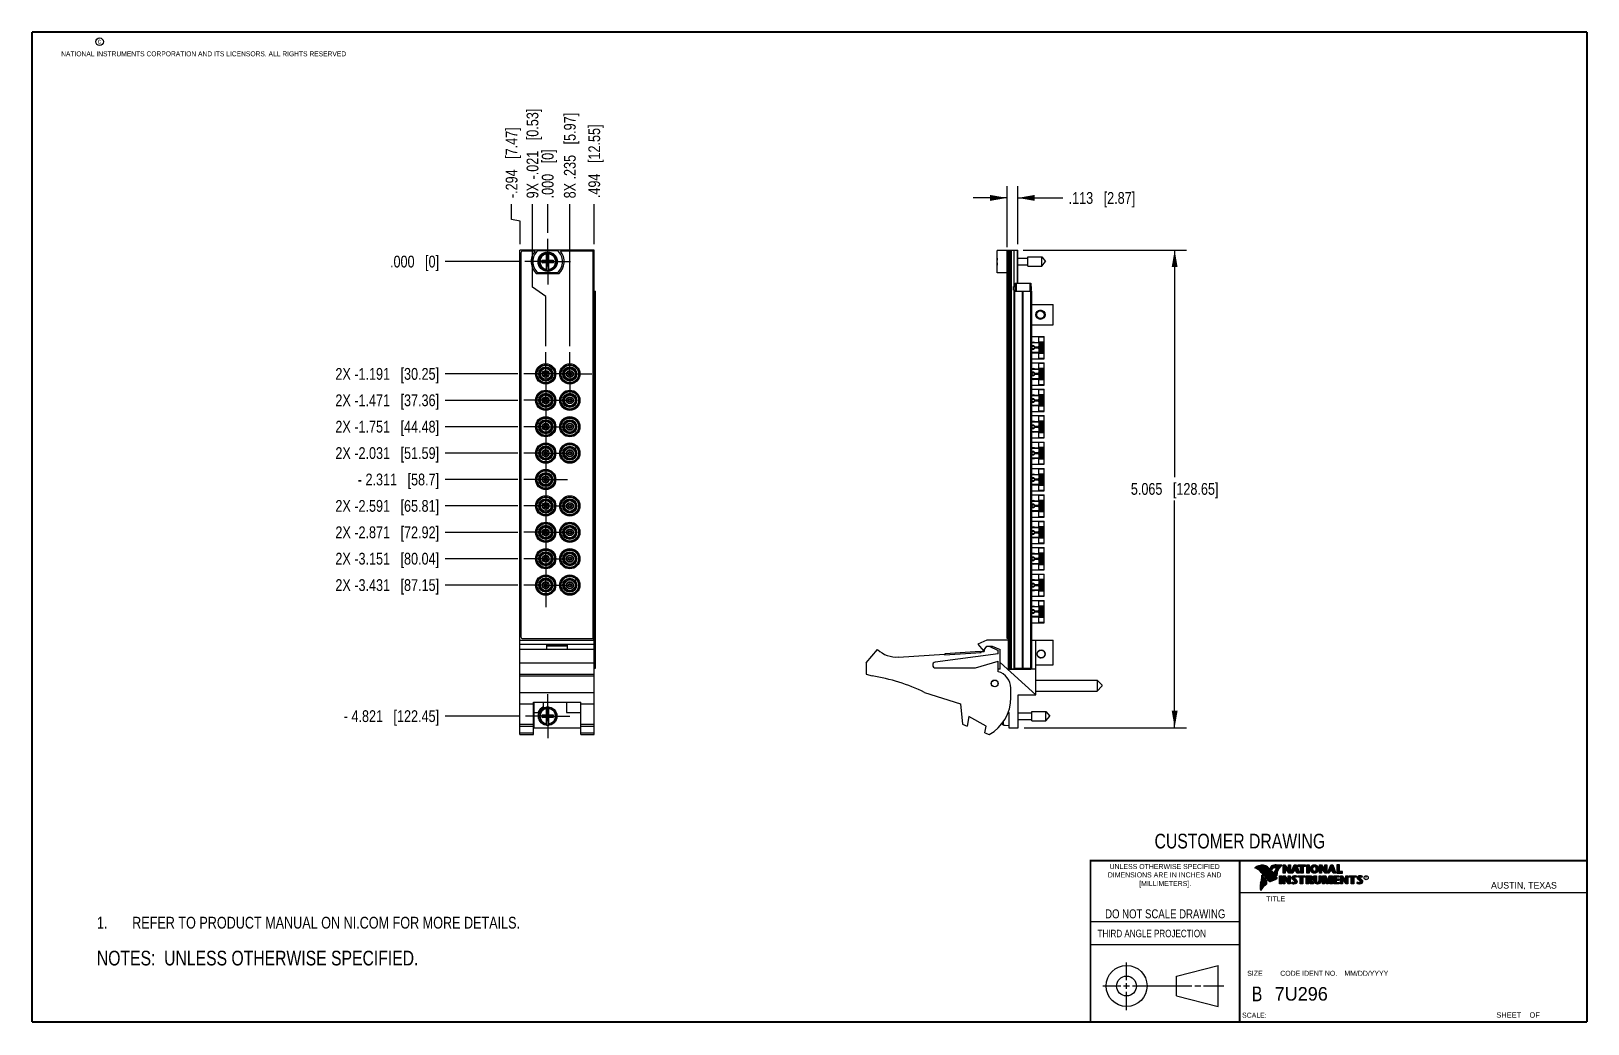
# Model space of a CAD drawing. Header units: inches. Extents: x 0.2 to 16.8, y 0.2 to 10.8.
import ezdxf

# ---------------------------------------------------------------- set-up
doc = ezdxf.new("R2010")
doc.units = ezdxf.units.IN
doc.header["$LTSCALE"] = 0.935
doc.header["$MEASUREMENT"] = 0
doc.linetypes.add('CENTER', pattern=[0.6, 0.375, -0.075, 0.075, -0.075])
doc.layers.get('0').update_dxf_attribs({"linetype": 'CONTINUOUS'})
for name, color, linetype in [('02___PRT_ALL_AXES', 7, 'CONTINUOUS'), ('DEFAULT_1', 7, 'CENTER'), ('DETAIL', 7, 'CONTINUOUS'), ('DIMENSIONS', 7, 'CONTINUOUS')]:
    doc.layers.add(name, color=color, linetype=linetype)
doc.styles.get("Standard").update_dxf_attribs({"font": 'txt', "width": 0.8})
doc.styles.add('TEXTSTYLE_2', font='txt')
doc.styles.add('TEXTSTYLE_3', font='txt', dxfattribs={"width": 0.95})
doc.dimstyles.new('DIMSTYLE_1', dxfattribs={"dimtxt": 0.125, "dimasz": 0.18, "dimexe": 0.125, "dimexo": 0.0625, "dimgap": 0.0625, "dimtad": 0, "dimtih": 1, "dimtoh": 1, "dimdec": 3, "dimzin": 4, "dimdsep": 46, "dimtxsty": 'STANDARD', "dimblk": '_FILLED', "dimblk1": '_FILLED', "dimblk2": '_FILLED', "dimcen": 0.09, "dimadec": 0, "dimazin": 0, "dimtp": 0.001, "dimtm": 0.001, "dimtfac": 1, "dimtdec": 3, "dimtofl": 0, "dimtmove": 0, "dimatfit": 3, "dimldrblk": '_FILLED', "dimfxl": 1, "dimtolj": 1, "dimtzin": 4, "dimarcsym": 0})
doc.dimstyles.new('DIMSTYLE_2', dxfattribs={"dimtxt": 0.125, "dimasz": 0.18, "dimexe": 0.125, "dimexo": 0.0625, "dimgap": 0.09, "dimtad": 0, "dimtih": 1, "dimtoh": 1, "dimdec": 3, "dimzin": 4, "dimdsep": 46, "dimtxsty": 'STANDARD', "dimblk": '_FILLED', "dimblk1": '_FILLED', "dimblk2": '_FILLED', "dimcen": 0.09, "dimadec": 0, "dimazin": 0, "dimtp": 0.001, "dimtm": 0.001, "dimtfac": 1, "dimtdec": 3, "dimtofl": 0, "dimtmove": 0, "dimatfit": 3, "dimldrblk": '_FILLED', "dimfxl": 1, "dimtolj": 1, "dimtzin": 4, "dimarcsym": 0})

msp = doc.modelspace()

# ---------------------------------------------------------------- texts
at = {"color": 2, "linetype": 'CONTINUOUS', "attachment_point": 1, "line_spacing_factor": 0.9}
for s, insert, char_height, width in [('c', (0.946, 10.6893), 0.053, 0.0424), ('NATIONAL INSTRUMENTS CORPORATION AND ITS LICENSORS. ALL RIGHTS RESERVED', (0.5583, 10.5546), 0.053, 3.0104), ('THIRD ANGLE PROJECTION', (11.5564, 1.2384), 0.08, 1.408)]:
    msp.add_mtext(s, dxfattribs=dict(at, insert=insert, char_height=char_height, width=width))
at = {"color": 7, "linetype": 'CONTINUOUS', "attachment_point": 2, "line_spacing_factor": 0.9}
for s, insert, char_height, width in [('CUSTOMER DRAWING', (13.0668, 2.2564), 0.15625, 2), ('DO NOT SCALE DRAWING', (12.2754, 1.4542), 0.095, 1.52), ('B', (13.2497, 0.6361), 0.1562, 0.125)]:
    msp.add_mtext(s, dxfattribs=dict(at, insert=insert, char_height=char_height, width=width))
at = {"color": 2, "linetype": 'CONTINUOUS', "line_spacing_factor": 0.9}
for s, insert, char_height, width, attachment_point, style in [('DIMENSIONS ARE IN INCHES AND', (12.2688, 1.8465), 0.053254, 1.491112, 2, 'TEXTSTYLE_2'), ('UNLESS OTHERWISE SPECIFIED', (12.2688, 1.9352), 0.053254, 1.384604, 2, 'TEXTSTYLE_2'), ('[MILLIMETERS].', (12.2746, 1.7548), 0.053254, 0.745556, 2, 'TEXTSTYLE_2'), ('R', (14.3971, 1.8), 0.0217, 0.021738, 1, 'TEXTSTYLE_2'), ('AUSTIN, TEXAS', (15.7327, 1.7441), 0.069617, 0.905021, 1, 'TEXTSTYLE_2'), ('TITLE', (13.3474, 1.593), 0.05325, 0.26627, 1, 'TEXTSTYLE_2'), ('SIZE', (13.1451, 0.8027), 0.05325, 0.213016, 1, 'TEXTSTYLE_2'), ('CODE IDENT NO.', (13.7978, 0.8027), 0.053254, 0.708278, 2, 'TEXTSTYLE_3'), ('MM/DD/YYYY', (14.1765, 0.8027), 0.05325, 0.53254, 1, 'TEXTSTYLE_2'), ('SCALE:', (13.0904, 0.3585), 0.05325, 0.319524, 1, 'TEXTSTYLE_2'), ('SHEET    OF', (15.7892, 0.3625), 0.057262, 0.629882, 1, 'TEXTSTYLE_2')]:
    msp.add_mtext(s, dxfattribs=dict(at, insert=insert, char_height=char_height, width=width, attachment_point=attachment_point, style=style))
at = {"color": 7, "linetype": 'CONTINUOUS', "insert": (13.4363, 0.6298), "char_height": 0.14316, "width": 0.715775, "attachment_point": 1, "line_spacing_factor": 0.9, "style": 'TEXTSTYLE_2'}
msp.add_mtext('7U296', dxfattribs=at)

# ---------------------------------------------------------------- blocks, each defined once
blk = doc.blocks.new('SYMBOL_16_BL0', base_point=(3.675, 1.312))
at = {"color": 2, "linetype": 'CONTINUOUS', "width": 0.8}
for s, p in [('1.', (0.938, 1.25)), ('REFER TO PRODUCT MANUAL ON NI.COM FOR MORE DETAILS.', (1.312, 1.25))]:
    blk.add_text(s, height=0.125, dxfattribs=at).set_placement(p)
blk = doc.blocks.new('_FILLED')
at = {"color": 0, "linetype": 'BYBLOCK'}
blk.add_solid([(0, 0), (-1, 0.174), (-1, -0.174)], dxfattribs=at)
blk = doc.blocks.new('*D0')
at = {"layer": 'DIMENSIONS', "color": 2, "linetype": 'CONTINUOUS'}
for p, q in [((10.767, 8.446), (12.5, 8.446)), ((12.375, 8.446), (12.375, 6.039)), ((12.375, 3.381), (12.375, 5.789)), ((10.777, 3.381), (12.5, 3.381))]:
    blk.add_line(p, q, dxfattribs=at)
at = {"layer": 'DIMENSIONS', "color": 2, "linetype": 'CONTINUOUS', "xscale": 0.18, "yscale": 0.18, "zscale": 0.18}
for p, rotation in [((12.375, 8.446), 90), ((12.375, 3.381), 270)]:
    blk.add_blockref('_FILLED', p, dxfattribs=dict(at, rotation=rotation))
at = {"layer": 'DIMENSIONS', "color": 2, "linetype": 'CONTINUOUS', "insert": (12.375, 5.976), "char_height": 0.125, "width": 1.425, "attachment_point": 2, "line_spacing_factor": 0.9}
blk.add_mtext('5.065{\\Ftxt.shx;\\W1.000000;\\H0.125000; }[128.65]', dxfattribs=at)
blk = doc.blocks.new('*D1')
at = {"layer": 'DIMENSIONS', "color": 2, "linetype": 'CONTINUOUS'}
for p, q in [((10.597, 8.479), (10.597, 9.125)), ((10.71, 8.509), (10.71, 9.125)), ((10.597, 9), (10.237, 9)), ((10.71, 9), (11.188, 9))]:
    blk.add_line(p, q, dxfattribs=at)
at = {"layer": 'DIMENSIONS', "color": 2, "linetype": 'CONTINUOUS', "xscale": 0.18, "yscale": 0.18, "zscale": 0.18}
blk.add_blockref('_FILLED', (10.597, 9), dxfattribs=at)
at = {"layer": 'DIMENSIONS', "color": 2, "linetype": 'CONTINUOUS', "xscale": 0.18, "yscale": 0.18, "zscale": 0.18, "rotation": 180}
blk.add_blockref('_FILLED', (10.71, 9), dxfattribs=at)
at = {"layer": 'DIMENSIONS', "color": 2, "linetype": 'CONTINUOUS', "insert": (11.25, 9.062), "char_height": 0.125, "width": 1.125, "attachment_point": 1, "line_spacing_factor": 0.9}
blk.add_mtext('.113{\\Ftxt.shx;\\W1.000000;\\H0.125000; }[2.87]', dxfattribs=at)
blk = doc.blocks.new('*D2')
at = {"layer": 'DIMENSIONS', "color": 2, "linetype": 'CONTINUOUS'}
for p, q in [((5.561, 8.054), (5.561, 8.932)), ((5.701, 7.953), (5.561, 8.054)), ((5.701, 7.428), (5.701, 7.953))]:
    blk.add_line(p, q, dxfattribs=at)
at = {"layer": 'DIMENSIONS', "color": 2, "linetype": 'CONTINUOUS', "insert": (5.498, 8.995), "char_height": 0.125, "width": 1.525, "attachment_point": 1, "rotation": 90, "line_spacing_factor": 0.9}
blk.add_mtext('9X -.021{\\Ftxt.shx;\\W1.000000;\\H0.125000; }[0.53]', dxfattribs=at)
blk = doc.blocks.new('*D3')
at = {"layer": 'DIMENSIONS', "color": 2, "linetype": 'CONTINUOUS'}
blk.add_line((5.722, 8.63), (5.722, 8.932), dxfattribs=at)
at = {"layer": 'DIMENSIONS', "color": 2, "linetype": 'CONTINUOUS', "insert": (5.659, 8.995), "char_height": 0.125, "width": 0.825, "attachment_point": 1, "rotation": 90, "line_spacing_factor": 0.9}
blk.add_mtext('.000{\\Ftxt.shx;\\W1.000000;\\H0.125000; }[0]', dxfattribs=at)
blk = doc.blocks.new('*D4')
at = {"layer": 'DIMENSIONS', "color": 2, "linetype": 'CONTINUOUS'}
blk.add_line((5.957, 7.428), (5.957, 8.932), dxfattribs=at)
at = {"layer": 'DIMENSIONS', "color": 2, "linetype": 'CONTINUOUS', "insert": (5.894, 8.995), "char_height": 0.125, "width": 1.425, "attachment_point": 1, "rotation": 90, "line_spacing_factor": 0.9}
blk.add_mtext('8X .235{\\Ftxt.shx;\\W1.000000;\\H0.125000; }[5.97]', dxfattribs=at)
blk = doc.blocks.new('*D5')
at = {"layer": 'DIMENSIONS', "color": 2, "linetype": 'CONTINUOUS'}
blk.add_line((5.406, 7.133), (4.632, 7.133), dxfattribs=at)
at = {"layer": 'DIMENSIONS', "color": 2, "linetype": 'CONTINUOUS', "insert": (4.569, 7.196), "char_height": 0.125, "width": 1.725, "attachment_point": 3, "line_spacing_factor": 0.9}
blk.add_mtext('2X -1.191{\\Ftxt.shx;\\W1.000000;\\H0.125000; }[30.25]', dxfattribs=at)
blk = doc.blocks.new('*D6')
at = {"layer": 'DIMENSIONS', "color": 2, "linetype": 'CONTINUOUS'}
blk.add_line((5.416, 8.324), (4.632, 8.324), dxfattribs=at)
at = {"layer": 'DIMENSIONS', "color": 2, "linetype": 'CONTINUOUS', "insert": (4.569, 8.387), "char_height": 0.125, "width": 0.825, "attachment_point": 3, "line_spacing_factor": 0.9}
blk.add_mtext('.000{\\Ftxt.shx;\\W1.000000;\\H0.125000; }[0]', dxfattribs=at)
blk = doc.blocks.new('*D7')
at = {"layer": 'DIMENSIONS', "color": 2, "linetype": 'CONTINUOUS'}
blk.add_line((5.406, 6.853), (4.632, 6.853), dxfattribs=at)
at = {"layer": 'DIMENSIONS', "color": 2, "linetype": 'CONTINUOUS', "insert": (4.569, 6.916), "char_height": 0.125, "width": 1.725, "attachment_point": 3, "line_spacing_factor": 0.9}
blk.add_mtext('2X -1.471{\\Ftxt.shx;\\W1.000000;\\H0.125000; }[37.36]', dxfattribs=at)
blk = doc.blocks.new('*D8')
at = {"layer": 'DIMENSIONS', "color": 2, "linetype": 'CONTINUOUS'}
blk.add_line((5.406, 6.573), (4.632, 6.573), dxfattribs=at)
at = {"layer": 'DIMENSIONS', "color": 2, "linetype": 'CONTINUOUS', "insert": (4.569, 6.636), "char_height": 0.125, "width": 1.725, "attachment_point": 3, "line_spacing_factor": 0.9}
blk.add_mtext('2X -1.751{\\Ftxt.shx;\\W1.000000;\\H0.125000; }[44.48]', dxfattribs=at)
blk = doc.blocks.new('*D9')
at = {"layer": 'DIMENSIONS', "color": 2, "linetype": 'CONTINUOUS'}
blk.add_line((5.406, 6.293), (4.632, 6.293), dxfattribs=at)
at = {"layer": 'DIMENSIONS', "color": 2, "linetype": 'CONTINUOUS', "insert": (4.569, 6.356), "char_height": 0.125, "width": 1.725, "attachment_point": 3, "line_spacing_factor": 0.9}
blk.add_mtext('2X -2.031{\\Ftxt.shx;\\W1.000000;\\H0.125000; }[51.59]', dxfattribs=at)
blk = doc.blocks.new('*D10')
at = {"layer": 'DIMENSIONS', "color": 2, "linetype": 'CONTINUOUS'}
blk.add_line((5.406, 6.013), (4.632, 6.013), dxfattribs=at)
at = {"layer": 'DIMENSIONS', "color": 2, "linetype": 'CONTINUOUS', "insert": (4.569, 6.076), "char_height": 0.125, "width": 1.425, "attachment_point": 3, "line_spacing_factor": 0.9}
blk.add_mtext('- 2.311{\\Ftxt.shx;\\W1.000000;\\H0.125000; }[58.7]', dxfattribs=at)
blk = doc.blocks.new('*D11')
at = {"layer": 'DIMENSIONS', "color": 2, "linetype": 'CONTINUOUS'}
blk.add_line((5.406, 5.733), (4.632, 5.733), dxfattribs=at)
at = {"layer": 'DIMENSIONS', "color": 2, "linetype": 'CONTINUOUS', "insert": (4.569, 5.796), "char_height": 0.125, "width": 1.725, "attachment_point": 3, "line_spacing_factor": 0.9}
blk.add_mtext('2X -2.591{\\Ftxt.shx;\\W1.000000;\\H0.125000; }[65.81]', dxfattribs=at)
blk = doc.blocks.new('*D12')
at = {"layer": 'DIMENSIONS', "color": 2, "linetype": 'CONTINUOUS'}
blk.add_line((5.406, 5.453), (4.632, 5.453), dxfattribs=at)
at = {"layer": 'DIMENSIONS', "color": 2, "linetype": 'CONTINUOUS', "insert": (4.569, 5.516), "char_height": 0.125, "width": 1.725, "attachment_point": 3, "line_spacing_factor": 0.9}
blk.add_mtext('2X -2.871{\\Ftxt.shx;\\W1.000000;\\H0.125000; }[72.92]', dxfattribs=at)
blk = doc.blocks.new('*D13')
at = {"layer": 'DIMENSIONS', "color": 2, "linetype": 'CONTINUOUS'}
blk.add_line((5.406, 5.173), (4.632, 5.173), dxfattribs=at)
at = {"layer": 'DIMENSIONS', "color": 2, "linetype": 'CONTINUOUS', "insert": (4.569, 5.236), "char_height": 0.125, "width": 1.725, "attachment_point": 3, "line_spacing_factor": 0.9}
blk.add_mtext('2X -3.151{\\Ftxt.shx;\\W1.000000;\\H0.125000; }[80.04]', dxfattribs=at)
blk = doc.blocks.new('*D14')
at = {"layer": 'DIMENSIONS', "color": 2, "linetype": 'CONTINUOUS'}
blk.add_line((5.406, 4.893), (4.632, 4.893), dxfattribs=at)
at = {"layer": 'DIMENSIONS', "color": 2, "linetype": 'CONTINUOUS', "insert": (4.569, 4.956), "char_height": 0.125, "width": 1.725, "attachment_point": 3, "line_spacing_factor": 0.9}
blk.add_mtext('2X -3.431{\\Ftxt.shx;\\W1.000000;\\H0.125000; }[87.15]', dxfattribs=at)
blk = doc.blocks.new('*D15')
at = {"layer": 'DIMENSIONS', "color": 2, "linetype": 'CONTINUOUS'}
blk.add_line((5.425, 3.503), (4.632, 3.503), dxfattribs=at)
at = {"layer": 'DIMENSIONS', "color": 2, "linetype": 'CONTINUOUS', "insert": (4.569, 3.566), "char_height": 0.125, "width": 1.625, "attachment_point": 3, "line_spacing_factor": 0.9}
blk.add_mtext('- 4.821{\\Ftxt.shx;\\W1.000000;\\H0.125000; }[122.45]', dxfattribs=at)
blk = doc.blocks.new('*D16')
at = {"layer": 'DIMENSIONS', "color": 2, "linetype": 'CONTINUOUS'}
blk.add_line((6.216, 8.509), (6.216, 8.935), dxfattribs=at)
at = {"layer": 'DIMENSIONS', "color": 2, "linetype": 'CONTINUOUS', "insert": (6.153, 8.998), "char_height": 0.125, "width": 1.225, "attachment_point": 1, "rotation": 90, "line_spacing_factor": 0.9}
blk.add_mtext('.494{\\Ftxt.shx;\\W1.000000;\\H0.125000; }[12.55]', dxfattribs=at)
blk = doc.blocks.new('*D17')
at = {"layer": 'DIMENSIONS', "color": 2, "linetype": 'CONTINUOUS'}
for p, q in [((5.338, 8.771), (5.338, 8.935)), ((5.428, 8.754), (5.338, 8.771)), ((5.428, 8.509), (5.428, 8.754))]:
    blk.add_line(p, q, dxfattribs=at)
at = {"layer": 'DIMENSIONS', "color": 2, "linetype": 'CONTINUOUS', "insert": (5.276, 8.998), "char_height": 0.125, "width": 1.225, "attachment_point": 1, "rotation": 90, "line_spacing_factor": 0.9}
blk.add_mtext('-.294{\\Ftxt.shx;\\W1.000000;\\H0.125000; }[7.47]', dxfattribs=at)
blk = doc.blocks.new('SYMBOL_4_BL1', base_point=(3.1215, 0.9375))
at = {"layer": 'DETAIL', "color": 2, "linetype": 'CONTINUOUS', "width": 0.8}
blk.add_text('NOTES:  UNLESS OTHERWISE SPECIFIED.', height=0.156, dxfattribs=at).set_placement((0.9375, 0.8595))

# ---------------------------------------------------------------- dimensions: what is measured, and where the dimension line sits
at = {"layer": 'DIMENSIONS', "color": 2, "linetype": 'CONTINUOUS'}
for feature_location, offset, dtype, origin, text, picture, middle in [((5.7006710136, 7.4280854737), (-0.1399891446, 1.5044070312), 0, (5.7216710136, 8.5675854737), '9X -<>', '*D2', (5.560681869, 9.7574925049)), ((5.9567, 7.4281), (0, 1.5044), 1, (5.7217, 7.3656), '8X <>', '*D4', (5.9567, 9.7075)), ((5.4276710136, 8.5085854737), (-0.0891710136, 0.4264145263), 0, (5.7216710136, 8.4460854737), '-<>', '*D17', (5.3385, 9.61)), ((5.4057, 7.1331), (-0.7737, 0), 0, (5.4782, 8.3241), '2X -<>', '*D5', (3.707, 7.1331)), ((5.4057, 6.8531), (-0.7737, 0), 0, (5.4682, 8.3241), '2X -<>', '*D7', (3.707, 6.8531)), ((5.4057, 6.5731), (-0.7737, 0), 0, (5.4682, 8.3241), '2X -<>', '*D8', (3.707, 6.5731)), ((5.4057, 6.2931), (-0.7737, 0), 0, (5.4682, 8.3241), '2X -<>', '*D9', (3.707, 6.2931)), ((5.4057, 5.7331), (-0.7737, 0), 0, (5.4682, 8.3241), '2X -<>', '*D11', (3.707, 5.7331)), ((5.4057, 5.4531), (-0.7737, 0), 0, (5.4682, 8.3241), '2X -<>', '*D12', (3.707, 5.4531)), ((5.4057, 5.1731), (-0.7737, 0), 0, (5.4682, 8.3241), '2X -<>', '*D13', (3.707, 5.1731)), ((5.4057, 4.8931), (-0.7737, 0), 0, (5.4682, 8.3241), '2X -<>', '*D14', (3.707, 4.8931)), ((5.4252, 3.5032), (-0.7932, 0), 0, (5.4877, 8.3241), '- <>', '*D15', (3.757, 3.5032)), ((5.4057, 6.0131), (-0.7737, 0), 0, (5.4682, 8.3241), '- <>', '*D10', (3.857, 6.0131))]:
    dim = msp.add_ordinate_dim(feature_location=feature_location, offset=offset, dtype=dtype, origin=origin, text=text, dimstyle='DIMSTYLE_2', override={"dimtad": 1, "dimtih": 0, "dimtoh": 0}, dxfattribs=at)
    dim.commit()
    dim.dimension.update_dxf_attribs({"geometry": picture, "text_midpoint": middle})
for feature_location, offset, dtype, origin, picture, middle in [((6.2157, 8.5086), (0, 0.4264), 1, (5.7217, 8.4461), '*D16', (6.2157, 9.61)), ((5.7216710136, 8.6300854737), (0, 0.3024070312), 1, (5.7216710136, 8.5675854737), '*D3', (5.7216710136, 9.4074925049)), ((5.4156710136, 8.3240854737), (-0.7836710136, 0), 0, (5.4781710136, 8.3240854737), '*D6', (4.157, 8.3240854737))]:
    dim = msp.add_ordinate_dim(feature_location=feature_location, offset=offset, dtype=dtype, origin=origin, dimstyle='DIMSTYLE_2', override={"dimtad": 1, "dimtih": 0, "dimtoh": 0}, dxfattribs=at)
    dim.commit()
    dim.dimension.update_dxf_attribs({"geometry": picture, "text_midpoint": middle})
for base, p1, p2, angle, picture, middle in [((10.597, 9), (10.71, 8.4461), (10.597, 8.4161), 180, '*D1', (11.8125, 9)), ((12.375, 8.4461), (10.715, 3.3812), (10.705, 8.4461), 90, '*D0', (12.375, 5.9136))]:
    dim = msp.add_linear_dim(base=base, p1=p1, p2=p2, angle=angle, dimstyle='DIMSTYLE_1', dxfattribs=at)
    dim.commit()
    dim.dimension.update_dxf_attribs({"geometry": picture, "text_midpoint": middle, "dimtype": 160})

# ---------------------------------------------------------------- linework, layer by layer
at = {"color": 7, "linetype": 'CONTINUOUS'}
for p, q in [((5.4277, 3.3082), (5.4277, 8.4461)), ((6.2157, 8.4461), (5.4277, 8.4461)), ((5.5872, 8.4361), (5.4577, 8.4361)), ((5.6179, 8.4426), (5.8254, 8.4426)), ((6.1857, 8.4361), (5.8561, 8.4361)), ((6.2037, 8.4461), (6.2037, 8.4235)), ((6.2157, 3.3082), (6.2157, 8.4461)), ((10.492, 8.2056), (10.492, 8.4426)), ((10.612, 8.4426), (10.492, 8.4426)), ((10.597, 4.3261), (10.597, 8.4361)), ((10.612, 8.4361), (10.597, 8.4361)), ((10.612, 4.0002), (10.612, 8.4461)), ((10.612, 8.4461), (10.71, 8.4461)), ((10.624, 8.4461), (10.624, 4.0031)), ((10.63, 8.4461), (10.63, 4.0031)), ((10.642, 4.0031), (10.642, 8.4461)), ((10.671, 8.0616), (10.671, 8.4461)), ((10.705, 8.4461), (10.705, 8.0961)), ((10.71, 8.0961), (10.71, 8.4461)), ((5.4377, 8.4161), (5.4377, 4.3461)), ((5.6646, 8.3103), (5.6646, 8.3379)), ((5.6646, 8.3103), (5.7788, 8.3379)), ((5.6646, 8.3379), (5.7079, 8.3379)), ((5.6646, 8.3379), (5.7788, 8.3103)), ((5.7079, 8.3103), (5.6646, 8.3103)), ((5.7079, 8.3358), (5.7079, 8.4187)), ((5.7079, 8.3358), (5.71, 8.3358)), ((5.7079, 8.2294), (5.7079, 8.3124)), ((5.7079, 8.3124), (5.71, 8.3124)), ((5.71, 8.2756), (5.7334, 8.3726)), ((5.71, 8.3726), (5.71, 8.3358)), ((5.7334, 8.2756), (5.71, 8.3726)), ((5.7334, 8.3726), (5.71, 8.3726)), ((5.71, 8.3124), (5.7334, 8.3358)), ((5.7334, 8.3124), (5.71, 8.3358)), ((5.71, 8.3124), (5.71, 8.2756)), ((5.7334, 8.2756), (5.71, 8.2756)), ((5.7334, 8.3358), (5.7334, 8.3726)), ((5.7355, 8.3358), (5.7334, 8.3358)), ((5.7334, 8.2756), (5.7334, 8.3124)), ((5.7355, 8.3124), (5.7334, 8.3124)), ((5.7355, 8.3358), (5.7355, 8.4187)), ((5.7355, 8.3379), (5.7788, 8.3379)), ((5.7355, 8.2294), (5.7355, 8.3124)), ((5.7788, 8.3103), (5.7355, 8.3103)), ((5.7788, 8.3379), (5.7788, 8.3103)), ((6.2057, 4.3461), (6.2057, 8.4161)), ((10.4899, 8.3379), (10.492, 8.3379)), ((10.492, 8.3103), (10.4899, 8.3103)), ((10.612, 8.4161), (10.597, 8.4161)), ((10.71, 8.3591), (10.8157, 8.3591)), ((10.71, 8.289), (10.8157, 8.289)), ((10.8157, 8.2749), (10.8157, 8.3733)), ((10.8157, 8.3733), (10.9638, 8.3733)), ((10.8157, 8.2749), (10.9638, 8.2749)), ((10.9638, 8.2749), (10.9638, 8.3733)), ((10.9638, 8.3733), (11.0051, 8.3241)), ((10.9638, 8.2749), (11.0051, 8.3241)), ((5.8399, 8.1951), (5.6034, 8.1951)), ((5.8254, 8.2056), (5.6179, 8.2056)), ((10.597, 8.2056), (10.492, 8.2056)), ((10.682, 8.0961), (10.682, 8.0121)), ((10.682, 8.0961), (10.85, 8.0961)), ((10.692, 8.0961), (10.692, 8.0121)), ((10.71, 8.1116), (10.705, 8.1116)), ((10.8395, 8.0961), (10.8395, 8.0121)), ((10.85, 8.0961), (10.85, 8.0121)), ((6.2157, 8.0121), (6.2274, 8.0121)), ((6.2186, 4.0121), (6.2186, 8.0121)), ((6.2272, 4.0121), (6.2272, 8.0121)), ((6.2274, 4.0121), (6.2274, 8.0121)), ((10.666, 8.0616), (10.665, 8.0606)), ((10.665, 8.0216), (10.665, 8.0606)), ((10.666, 8.0206), (10.665, 8.0216)), ((10.666, 8.0616), (10.666, 8.0206)), ((10.671, 4.0031), (10.671, 8.0206)), ((10.671, 8.0121), (10.859, 8.0121)), ((10.6799, 4.0121), (10.6799, 8.0121)), ((10.7619, 4.0121), (10.7619, 8.0121)), ((10.7681, 4.0121), (10.7681, 8.0121)), ((10.85, 4.0121), (10.85, 8.0121)), ((10.852, 8.0206), (10.852, 8.0616)), ((10.853, 8.0606), (10.852, 8.0616)), ((10.853, 8.0216), (10.852, 8.0206)), ((10.853, 8.0606), (10.853, 8.0216)), ((10.859, 4.0121), (10.859, 8.0121)), ((10.859, 7.8701), (11.085, 7.8701)), ((10.9078, 7.7847), (10.9074, 7.7847)), ((11.085, 7.6521), (11.085, 7.8701)), ((10.859, 7.6521), (11.085, 7.6521)), ((10.9078, 7.7375), (10.9074, 7.7375)), ((10.951, 7.7194), (10.951, 7.7195)), ((10.859, 7.5311), (10.9889, 7.5311)), ((10.859, 7.5306), (10.9895, 7.5306)), ((10.859, 7.4652), (10.9367, 7.4652)), ((10.8712, 7.467), (10.9367, 7.467)), ((10.8886, 7.4676), (10.9895, 7.4676)), ((10.9328, 7.4715), (10.9328, 7.5282)), ((10.9328, 7.5282), (10.9895, 7.5282)), ((10.9895, 7.4715), (10.9328, 7.4715)), ((10.9367, 7.4302), (10.9367, 7.467)), ((10.9367, 7.4617), (10.9417, 7.4617)), ((10.9387, 7.4493), (10.9367, 7.4454)), ((10.9387, 7.3728), (10.9387, 7.4521)), ((10.9462, 7.4612), (10.9417, 7.4612)), ((10.9462, 7.4612), (10.9462, 7.3638)), ((10.9505, 7.3573), (10.9505, 7.4676)), ((10.9584, 7.4676), (10.9584, 7.3573)), ((10.9622, 7.3622), (10.9622, 7.4627)), ((10.9622, 7.4627), (10.9702, 7.4627)), ((10.9702, 7.4676), (10.9702, 7.3573)), ((10.9844, 7.4676), (10.9844, 7.3573)), ((10.9889, 7.5306), (10.9889, 7.5311)), ((10.9895, 7.2944), (10.9895, 7.5306)), ((10.9367, 7.3597), (10.859, 7.3597)), ((10.859, 7.2944), (10.9895, 7.2944)), ((10.8712, 7.3579), (10.9367, 7.3579)), ((10.9895, 7.3573), (10.8886, 7.3573)), ((10.8909, 7.4194), (10.9259, 7.4194)), ((10.9259, 7.4056), (10.8909, 7.4056)), ((10.9259, 7.4194), (10.9367, 7.4302)), ((10.9367, 7.3947), (10.9259, 7.4056)), ((10.9328, 7.2967), (10.9328, 7.3534)), ((10.9328, 7.3534), (10.9895, 7.3534)), ((10.9895, 7.2967), (10.9328, 7.2967)), ((10.9367, 7.3579), (10.9367, 7.3947)), ((10.9387, 7.3756), (10.9367, 7.3795)), ((10.9417, 7.3633), (10.9367, 7.3633)), ((10.9462, 7.3638), (10.9417, 7.3638)), ((10.9702, 7.3622), (10.9622, 7.3622)), ((5.5965, 7.158), (5.5965, 7.1082)), ((5.6825, 7.1355), (5.69, 7.1355)), ((5.6825, 7.1304), (5.69, 7.1304)), ((5.6982, 7.1438), (5.6982, 7.1513)), ((5.6982, 7.1146), (5.6982, 7.1221)), ((5.7033, 7.1513), (5.7033, 7.1438)), ((5.7033, 7.1146), (5.7033, 7.1221)), ((5.7116, 7.1355), (5.7191, 7.1355)), ((5.7191, 7.1304), (5.7116, 7.1304)), ((5.9382, 7.135), (5.9457, 7.135)), ((5.9382, 7.1299), (5.9457, 7.1299)), ((5.954, 7.1433), (5.954, 7.1508)), ((5.954, 7.1141), (5.954, 7.1216)), ((5.9591, 7.1508), (5.9591, 7.1433)), ((5.9591, 7.1141), (5.9591, 7.1216)), ((5.9674, 7.135), (5.9749, 7.135)), ((5.9749, 7.1299), (5.9674, 7.1299)), ((6.0609, 7.1082), (6.0609, 7.158)), ((10.859, 7.2511), (10.9889, 7.2511)), ((10.859, 7.2506), (10.9895, 7.2506)), ((10.859, 7.1852), (10.9367, 7.1852)), ((10.8712, 7.187), (10.9367, 7.187)), ((10.8886, 7.1876), (10.9895, 7.1876)), ((10.8909, 7.1394), (10.9259, 7.1394)), ((10.9259, 7.1256), (10.8909, 7.1256)), ((10.9259, 7.1394), (10.9367, 7.1502)), ((10.9367, 7.1147), (10.9259, 7.1256)), ((10.9328, 7.1915), (10.9328, 7.2482)), ((10.9328, 7.2482), (10.9895, 7.2482)), ((10.9895, 7.1915), (10.9328, 7.1915)), ((10.9367, 7.1502), (10.9367, 7.187)), ((10.9367, 7.1817), (10.9417, 7.1817)), ((10.9387, 7.1693), (10.9367, 7.1654)), ((10.9367, 7.0779), (10.9367, 7.1147)), ((10.9387, 7.0928), (10.9387, 7.1721)), ((10.9462, 7.1812), (10.9417, 7.1812)), ((10.9462, 7.1812), (10.9462, 7.0838)), ((10.9505, 7.0773), (10.9505, 7.1876)), ((10.9584, 7.1876), (10.9584, 7.0773)), ((10.9622, 7.0822), (10.9622, 7.1827)), ((10.9622, 7.1827), (10.9702, 7.1827)), ((10.9702, 7.1876), (10.9702, 7.0773)), ((10.9844, 7.1876), (10.9844, 7.0773)), ((10.9889, 7.2506), (10.9889, 7.2511)), ((10.9895, 7.0144), (10.9895, 7.2506)), ((10.9367, 7.0797), (10.859, 7.0797)), ((10.859, 7.0144), (10.9895, 7.0144)), ((10.859, 6.9711), (10.9889, 6.9711)), ((10.859, 6.9706), (10.9895, 6.9706)), ((10.8712, 7.0779), (10.9367, 7.0779)), ((10.9895, 7.0773), (10.8886, 7.0773)), ((10.9328, 7.0167), (10.9328, 7.0734)), ((10.9328, 7.0734), (10.9895, 7.0734)), ((10.9895, 7.0167), (10.9328, 7.0167)), ((10.9328, 6.9115), (10.9328, 6.9682)), ((10.9328, 6.9682), (10.9895, 6.9682)), ((10.9387, 7.0956), (10.9367, 7.0995)), ((10.9417, 7.0833), (10.9367, 7.0833)), ((10.9462, 7.0838), (10.9417, 7.0838)), ((10.9702, 7.0822), (10.9622, 7.0822)), ((10.9889, 6.9706), (10.9889, 6.9711)), ((10.9895, 6.7344), (10.9895, 6.9706)), ((5.5965, 6.878), (5.5965, 6.8282)), ((5.6825, 6.8555), (5.69, 6.8555)), ((5.6825, 6.8504), (5.69, 6.8504)), ((5.6982, 6.8638), (5.6982, 6.8713)), ((5.6982, 6.8346), (5.6982, 6.8421)), ((5.7033, 6.8713), (5.7033, 6.8638)), ((5.7033, 6.8346), (5.7033, 6.8421)), ((5.7116, 6.8555), (5.7191, 6.8555)), ((5.7191, 6.8504), (5.7116, 6.8504)), ((5.9382, 6.855), (5.9457, 6.855)), ((5.9382, 6.8499), (5.9457, 6.8499)), ((5.954, 6.8633), (5.954, 6.8708)), ((5.954, 6.8341), (5.954, 6.8416)), ((5.9591, 6.8708), (5.9591, 6.8633)), ((5.9591, 6.8341), (5.9591, 6.8416)), ((5.9674, 6.855), (5.9749, 6.855)), ((5.9749, 6.8499), (5.9674, 6.8499)), ((6.0609, 6.8282), (6.0609, 6.878)), ((10.859, 6.9052), (10.9367, 6.9052)), ((10.9367, 6.7997), (10.859, 6.7997)), ((10.8712, 6.907), (10.9367, 6.907)), ((10.8712, 6.7979), (10.9367, 6.7979)), ((10.8886, 6.9076), (10.9895, 6.9076)), ((10.9895, 6.7973), (10.8886, 6.7973)), ((10.8909, 6.8594), (10.9259, 6.8594)), ((10.9259, 6.8456), (10.8909, 6.8456)), ((10.9259, 6.8594), (10.9367, 6.8702)), ((10.9367, 6.8347), (10.9259, 6.8456)), ((10.9895, 6.9115), (10.9328, 6.9115)), ((10.9328, 6.7367), (10.9328, 6.7934)), ((10.9328, 6.7934), (10.9895, 6.7934)), ((10.9367, 6.8702), (10.9367, 6.907)), ((10.9367, 6.9017), (10.9417, 6.9017)), ((10.9387, 6.8893), (10.9367, 6.8854)), ((10.9367, 6.7979), (10.9367, 6.8347)), ((10.9387, 6.8156), (10.9367, 6.8195)), ((10.9417, 6.8033), (10.9367, 6.8033)), ((10.9387, 6.8128), (10.9387, 6.8921)), ((10.9462, 6.9012), (10.9417, 6.9012)), ((10.9462, 6.8038), (10.9417, 6.8038)), ((10.9462, 6.9012), (10.9462, 6.8038)), ((10.9505, 6.7973), (10.9505, 6.9076)), ((10.9584, 6.9076), (10.9584, 6.7973)), ((10.9622, 6.8022), (10.9622, 6.9027)), ((10.9622, 6.9027), (10.9702, 6.9027)), ((10.9702, 6.8022), (10.9622, 6.8022)), ((10.9702, 6.9076), (10.9702, 6.7973)), ((10.9844, 6.9076), (10.9844, 6.7973)), ((10.859, 6.7344), (10.9895, 6.7344)), ((10.859, 6.6911), (10.9889, 6.6911)), ((10.859, 6.6906), (10.9895, 6.6906)), ((10.859, 6.6252), (10.9367, 6.6252)), ((10.8712, 6.627), (10.9367, 6.627)), ((10.8886, 6.6276), (10.9895, 6.6276)), ((10.9895, 6.7367), (10.9328, 6.7367)), ((10.9328, 6.6315), (10.9328, 6.6882)), ((10.9328, 6.6882), (10.9895, 6.6882)), ((10.9895, 6.6315), (10.9328, 6.6315)), ((10.9367, 6.5902), (10.9367, 6.627)), ((10.9367, 6.6217), (10.9417, 6.6217)), ((10.9387, 6.6093), (10.9367, 6.6054)), ((10.9387, 6.5328), (10.9387, 6.6121)), ((10.9462, 6.6212), (10.9417, 6.6212)), ((10.9462, 6.6212), (10.9462, 6.5238)), ((10.9505, 6.5173), (10.9505, 6.6276)), ((10.9584, 6.6276), (10.9584, 6.5173)), ((10.9622, 6.5222), (10.9622, 6.6227)), ((10.9622, 6.6227), (10.9702, 6.6227)), ((10.9702, 6.6276), (10.9702, 6.5173)), ((10.9844, 6.6276), (10.9844, 6.5173)), ((10.9889, 6.6906), (10.9889, 6.6911)), ((10.9895, 6.4544), (10.9895, 6.6906)), ((5.5965, 6.598), (5.5965, 6.5482)), ((5.6825, 6.5755), (5.69, 6.5755)), ((5.6825, 6.5704), (5.69, 6.5704)), ((5.6982, 6.5838), (5.6982, 6.5913)), ((5.6982, 6.5546), (5.6982, 6.5621)), ((5.7033, 6.5913), (5.7033, 6.5838)), ((5.7033, 6.5546), (5.7033, 6.5621)), ((5.7116, 6.5755), (5.7191, 6.5755)), ((5.7191, 6.5704), (5.7116, 6.5704)), ((5.9382, 6.575), (5.9457, 6.575)), ((5.9382, 6.5699), (5.9457, 6.5699)), ((5.954, 6.5833), (5.954, 6.5908)), ((5.954, 6.5541), (5.954, 6.5616)), ((5.9591, 6.5908), (5.9591, 6.5833)), ((5.9591, 6.5541), (5.9591, 6.5616)), ((5.9674, 6.575), (5.9749, 6.575)), ((5.9749, 6.5699), (5.9674, 6.5699)), ((6.0609, 6.5482), (6.0609, 6.598)), ((10.9367, 6.5197), (10.859, 6.5197)), ((10.859, 6.4544), (10.9895, 6.4544)), ((10.8712, 6.5179), (10.9367, 6.5179)), ((10.9895, 6.5173), (10.8886, 6.5173)), ((10.8909, 6.5794), (10.9259, 6.5794)), ((10.9259, 6.5656), (10.8909, 6.5656)), ((10.9259, 6.5794), (10.9367, 6.5902)), ((10.9367, 6.5547), (10.9259, 6.5656)), ((10.9328, 6.4567), (10.9328, 6.5134)), ((10.9328, 6.5134), (10.9895, 6.5134)), ((10.9895, 6.4567), (10.9328, 6.4567)), ((10.9367, 6.5179), (10.9367, 6.5547)), ((10.9387, 6.5356), (10.9367, 6.5395)), ((10.9417, 6.5233), (10.9367, 6.5233)), ((10.9462, 6.5238), (10.9417, 6.5238)), ((10.9702, 6.5222), (10.9622, 6.5222)), ((5.5965, 6.318), (5.5965, 6.2682)), ((5.6825, 6.2955), (5.69, 6.2955)), ((5.6825, 6.2904), (5.69, 6.2904)), ((5.6982, 6.3038), (5.6982, 6.3113)), ((5.6982, 6.2746), (5.6982, 6.2821)), ((5.7033, 6.3113), (5.7033, 6.3038)), ((5.7033, 6.2746), (5.7033, 6.2821)), ((5.7116, 6.2955), (5.7191, 6.2955)), ((5.7191, 6.2904), (5.7116, 6.2904)), ((5.9382, 6.295), (5.9457, 6.295)), ((5.9382, 6.2899), (5.9457, 6.2899)), ((5.954, 6.3033), (5.954, 6.3108)), ((5.954, 6.2741), (5.954, 6.2816)), ((5.9591, 6.3108), (5.9591, 6.3033)), ((5.9591, 6.2741), (5.9591, 6.2816)), ((5.9674, 6.295), (5.9749, 6.295)), ((5.9749, 6.2899), (5.9674, 6.2899)), ((6.0609, 6.2682), (6.0609, 6.318)), ((10.859, 6.4111), (10.9889, 6.4111)), ((10.859, 6.4106), (10.9895, 6.4106)), ((10.859, 6.3452), (10.9367, 6.3452)), ((10.8712, 6.347), (10.9367, 6.347)), ((10.8886, 6.3476), (10.9895, 6.3476)), ((10.8909, 6.2994), (10.9259, 6.2994)), ((10.9259, 6.2856), (10.8909, 6.2856)), ((10.9259, 6.2994), (10.9367, 6.3102)), ((10.9367, 6.2747), (10.9259, 6.2856)), ((10.9328, 6.3515), (10.9328, 6.4082)), ((10.9328, 6.4082), (10.9895, 6.4082)), ((10.9895, 6.3515), (10.9328, 6.3515)), ((10.9367, 6.3102), (10.9367, 6.347)), ((10.9367, 6.3417), (10.9417, 6.3417)), ((10.9387, 6.3293), (10.9367, 6.3254)), ((10.9387, 6.2528), (10.9387, 6.3321)), ((10.9462, 6.3412), (10.9417, 6.3412)), ((10.9462, 6.3412), (10.9462, 6.2438)), ((10.9505, 6.2373), (10.9505, 6.3476)), ((10.9584, 6.3476), (10.9584, 6.2373)), ((10.9622, 6.2422), (10.9622, 6.3427)), ((10.9622, 6.3427), (10.9702, 6.3427)), ((10.9702, 6.3476), (10.9702, 6.2373)), ((10.9844, 6.3476), (10.9844, 6.2373)), ((10.9889, 6.4106), (10.9889, 6.4111)), ((10.9895, 6.1744), (10.9895, 6.4106)), ((10.9367, 6.2397), (10.859, 6.2397)), ((10.859, 6.1744), (10.9895, 6.1744)), ((10.859, 6.1311), (10.9889, 6.1311)), ((10.859, 6.1306), (10.9895, 6.1306)), ((10.8712, 6.2379), (10.9367, 6.2379)), ((10.9895, 6.2373), (10.8886, 6.2373)), ((10.9328, 6.1767), (10.9328, 6.2334)), ((10.9328, 6.2334), (10.9895, 6.2334)), ((10.9895, 6.1767), (10.9328, 6.1767)), ((10.9328, 6.0715), (10.9328, 6.1282)), ((10.9328, 6.1282), (10.9895, 6.1282)), ((10.9367, 6.2379), (10.9367, 6.2747)), ((10.9387, 6.2556), (10.9367, 6.2595)), ((10.9417, 6.2433), (10.9367, 6.2433)), ((10.9462, 6.2438), (10.9417, 6.2438)), ((10.9702, 6.2422), (10.9622, 6.2422)), ((10.9889, 6.1306), (10.9889, 6.1311)), ((10.9895, 5.8944), (10.9895, 6.1306)), ((5.5965, 6.038), (5.5965, 5.9882)), ((5.6825, 6.0155), (5.69, 6.0155)), ((5.6825, 6.0104), (5.69, 6.0104)), ((5.6982, 6.0238), (5.6982, 6.0313)), ((5.6982, 5.9946), (5.6982, 6.0021)), ((5.7033, 6.0313), (5.7033, 6.0238)), ((5.7033, 5.9946), (5.7033, 6.0021)), ((5.7116, 6.0155), (5.7191, 6.0155)), ((5.7191, 6.0104), (5.7116, 6.0104)), ((10.859, 6.0652), (10.9367, 6.0652)), ((10.9367, 5.9597), (10.859, 5.9597)), ((10.8712, 6.067), (10.9367, 6.067)), ((10.8712, 5.9579), (10.9367, 5.9579)), ((10.8886, 6.0676), (10.9895, 6.0676)), ((10.9895, 5.9573), (10.8886, 5.9573)), ((10.8909, 6.0194), (10.9259, 6.0194)), ((10.9259, 6.0056), (10.8909, 6.0056)), ((10.9259, 6.0194), (10.9367, 6.0302)), ((10.9367, 5.9947), (10.9259, 6.0056)), ((10.9895, 6.0715), (10.9328, 6.0715)), ((10.9328, 5.8967), (10.9328, 5.9534)), ((10.9328, 5.9534), (10.9895, 5.9534)), ((10.9367, 6.0302), (10.9367, 6.067)), ((10.9367, 6.0617), (10.9417, 6.0617)), ((10.9387, 6.0493), (10.9367, 6.0454)), ((10.9367, 5.9579), (10.9367, 5.9947)), ((10.9387, 5.9756), (10.9367, 5.9795)), ((10.9417, 5.9633), (10.9367, 5.9633)), ((10.9387, 5.9728), (10.9387, 6.0521)), ((10.9462, 6.0612), (10.9417, 6.0612)), ((10.9462, 5.9638), (10.9417, 5.9638)), ((10.9462, 6.0612), (10.9462, 5.9638)), ((10.9505, 5.9573), (10.9505, 6.0676)), ((10.9584, 6.0676), (10.9584, 5.9573)), ((10.9622, 5.9622), (10.9622, 6.0627)), ((10.9622, 6.0627), (10.9702, 6.0627)), ((10.9702, 5.9622), (10.9622, 5.9622)), ((10.9702, 6.0676), (10.9702, 5.9573)), ((10.9844, 6.0676), (10.9844, 5.9573)), ((10.859, 5.8944), (10.9895, 5.8944)), ((10.859, 5.8511), (10.9889, 5.8511)), ((10.859, 5.8506), (10.9895, 5.8506)), ((10.859, 5.7852), (10.9367, 5.7852)), ((10.8712, 5.787), (10.9367, 5.787)), ((10.8886, 5.7876), (10.9895, 5.7876)), ((10.9895, 5.8967), (10.9328, 5.8967)), ((10.9328, 5.7915), (10.9328, 5.8482)), ((10.9328, 5.8482), (10.9895, 5.8482)), ((10.9895, 5.7915), (10.9328, 5.7915)), ((10.9367, 5.7502), (10.9367, 5.787)), ((10.9505, 5.6773), (10.9505, 5.7876)), ((10.9584, 5.7876), (10.9584, 5.6773)), ((10.9622, 5.6822), (10.9622, 5.7827)), ((10.9622, 5.7827), (10.9702, 5.7827)), ((10.9702, 5.7876), (10.9702, 5.6773)), ((10.9844, 5.7876), (10.9844, 5.6773)), ((10.9889, 5.8506), (10.9889, 5.8511)), ((10.9895, 5.6144), (10.9895, 5.8506)), ((5.5965, 5.758), (5.5965, 5.7082)), ((5.6825, 5.7355), (5.69, 5.7355)), ((5.6825, 5.7304), (5.69, 5.7304)), ((5.6982, 5.7438), (5.6982, 5.7513)), ((5.6982, 5.7146), (5.6982, 5.7221)), ((5.7033, 5.7513), (5.7033, 5.7438)), ((5.7033, 5.7146), (5.7033, 5.7221)), ((5.7116, 5.7355), (5.7191, 5.7355)), ((5.7191, 5.7304), (5.7116, 5.7304)), ((5.9382, 5.735), (5.9457, 5.735)), ((5.9382, 5.7299), (5.9457, 5.7299)), ((5.954, 5.7433), (5.954, 5.7508)), ((5.954, 5.7141), (5.954, 5.7216)), ((5.9591, 5.7508), (5.9591, 5.7433)), ((5.9591, 5.7141), (5.9591, 5.7216)), ((5.9674, 5.735), (5.9749, 5.735)), ((5.9749, 5.7299), (5.9674, 5.7299)), ((6.0609, 5.7082), (6.0609, 5.758)), ((10.9367, 5.6797), (10.859, 5.6797)), ((10.8712, 5.6779), (10.9367, 5.6779)), ((10.9895, 5.6773), (10.8886, 5.6773)), ((10.8909, 5.7394), (10.9259, 5.7394)), ((10.9259, 5.7256), (10.8909, 5.7256)), ((10.9259, 5.7394), (10.9367, 5.7502)), ((10.9367, 5.7147), (10.9259, 5.7256)), ((10.9328, 5.6167), (10.9328, 5.6734)), ((10.9328, 5.6734), (10.9895, 5.6734)), ((10.9367, 5.7817), (10.9417, 5.7817)), ((10.9387, 5.7693), (10.9367, 5.7654)), ((10.9367, 5.6779), (10.9367, 5.7147)), ((10.9387, 5.6956), (10.9367, 5.6995)), ((10.9417, 5.6833), (10.9367, 5.6833)), ((10.9387, 5.6928), (10.9387, 5.7721)), ((10.9462, 5.7812), (10.9417, 5.7812)), ((10.9462, 5.6838), (10.9417, 5.6838)), ((10.9462, 5.7812), (10.9462, 5.6838)), ((10.9702, 5.6822), (10.9622, 5.6822)), ((5.5965, 5.478), (5.5965, 5.4282)), ((5.6825, 5.4555), (5.69, 5.4555)), ((5.6982, 5.4638), (5.6982, 5.4713)), ((5.7033, 5.4713), (5.7033, 5.4638)), ((5.7116, 5.4555), (5.7191, 5.4555)), ((5.9382, 5.455), (5.9457, 5.455)), ((5.954, 5.4633), (5.954, 5.4708)), ((5.9591, 5.4708), (5.9591, 5.4633)), ((5.9674, 5.455), (5.9749, 5.455)), ((6.0609, 5.4282), (6.0609, 5.478)), ((10.859, 5.6144), (10.9895, 5.6144)), ((10.859, 5.5711), (10.9889, 5.5711)), ((10.859, 5.5706), (10.9895, 5.5706)), ((10.859, 5.5052), (10.9367, 5.5052)), ((10.8712, 5.507), (10.9367, 5.507)), ((10.8886, 5.5076), (10.9895, 5.5076)), ((10.8909, 5.4594), (10.9259, 5.4594)), ((10.9259, 5.4594), (10.9367, 5.4702)), ((10.9895, 5.6167), (10.9328, 5.6167)), ((10.9328, 5.5115), (10.9328, 5.5682)), ((10.9328, 5.5682), (10.9895, 5.5682)), ((10.9895, 5.5115), (10.9328, 5.5115)), ((10.9367, 5.4702), (10.9367, 5.507)), ((10.9367, 5.5017), (10.9417, 5.5017)), ((10.9387, 5.4893), (10.9367, 5.4854)), ((10.9387, 5.4128), (10.9387, 5.4921)), ((10.9462, 5.5012), (10.9417, 5.5012)), ((10.9462, 5.5012), (10.9462, 5.4038)), ((10.9505, 5.3973), (10.9505, 5.5076)), ((10.9584, 5.5076), (10.9584, 5.3973)), ((10.9622, 5.4022), (10.9622, 5.5027)), ((10.9622, 5.5027), (10.9702, 5.5027)), ((10.9702, 5.5076), (10.9702, 5.3973)), ((10.9844, 5.5076), (10.9844, 5.3973)), ((10.9889, 5.5706), (10.9889, 5.5711)), ((10.9895, 5.3344), (10.9895, 5.5706)), ((5.6825, 5.4504), (5.69, 5.4504)), ((5.6982, 5.4346), (5.6982, 5.4421)), ((5.7033, 5.4346), (5.7033, 5.4421)), ((5.7191, 5.4504), (5.7116, 5.4504)), ((5.9382, 5.4499), (5.9457, 5.4499)), ((5.954, 5.4341), (5.954, 5.4416)), ((5.9591, 5.4341), (5.9591, 5.4416)), ((5.9749, 5.4499), (5.9674, 5.4499)), ((10.9367, 5.3997), (10.859, 5.3997)), ((10.859, 5.3344), (10.9895, 5.3344)), ((10.859, 5.2911), (10.9889, 5.2911)), ((10.859, 5.2906), (10.9895, 5.2906)), ((10.8712, 5.3979), (10.9367, 5.3979)), ((10.9895, 5.3973), (10.8886, 5.3973)), ((10.9259, 5.4456), (10.8909, 5.4456)), ((10.9367, 5.4347), (10.9259, 5.4456)), ((10.9328, 5.3367), (10.9328, 5.3934)), ((10.9328, 5.3934), (10.9895, 5.3934)), ((10.9895, 5.3367), (10.9328, 5.3367)), ((10.9328, 5.2315), (10.9328, 5.2882)), ((10.9328, 5.2882), (10.9895, 5.2882)), ((10.9367, 5.3979), (10.9367, 5.4347)), ((10.9387, 5.4156), (10.9367, 5.4195)), ((10.9417, 5.4033), (10.9367, 5.4033)), ((10.9462, 5.4038), (10.9417, 5.4038)), ((10.9702, 5.4022), (10.9622, 5.4022)), ((10.9889, 5.2906), (10.9889, 5.2911)), ((10.9895, 5.0544), (10.9895, 5.2906)), ((5.5965, 5.198), (5.5965, 5.1482)), ((5.6825, 5.1755), (5.69, 5.1755)), ((5.6825, 5.1704), (5.69, 5.1704)), ((5.6982, 5.1838), (5.6982, 5.1913)), ((5.6982, 5.1546), (5.6982, 5.1621)), ((5.7033, 5.1913), (5.7033, 5.1838)), ((5.7033, 5.1546), (5.7033, 5.1621)), ((5.7116, 5.1755), (5.7191, 5.1755)), ((5.7191, 5.1704), (5.7116, 5.1704)), ((5.9382, 5.175), (5.9457, 5.175)), ((5.9382, 5.1699), (5.9457, 5.1699)), ((5.954, 5.1833), (5.954, 5.1908)), ((5.954, 5.1541), (5.954, 5.1616)), ((5.9591, 5.1908), (5.9591, 5.1833)), ((5.9591, 5.1541), (5.9591, 5.1616)), ((5.9674, 5.175), (5.9749, 5.175)), ((5.9749, 5.1699), (5.9674, 5.1699)), ((6.0609, 5.1482), (6.0609, 5.198)), ((10.859, 5.2252), (10.9367, 5.2252)), ((10.8712, 5.227), (10.9367, 5.227)), ((10.8886, 5.2276), (10.9895, 5.2276)), ((10.8909, 5.1794), (10.9259, 5.1794)), ((10.9259, 5.1656), (10.8909, 5.1656)), ((10.9259, 5.1794), (10.9367, 5.1902)), ((10.9367, 5.1547), (10.9259, 5.1656)), ((10.9895, 5.2315), (10.9328, 5.2315)), ((10.9367, 5.1902), (10.9367, 5.227)), ((10.9367, 5.2217), (10.9417, 5.2217)), ((10.9387, 5.2093), (10.9367, 5.2054)), ((10.9367, 5.1179), (10.9367, 5.1547)), ((10.9387, 5.1356), (10.9367, 5.1395)), ((10.9417, 5.1233), (10.9367, 5.1233)), ((10.9387, 5.1328), (10.9387, 5.2121)), ((10.9462, 5.2212), (10.9417, 5.2212)), ((10.9462, 5.1238), (10.9417, 5.1238)), ((10.9462, 5.2212), (10.9462, 5.1238)), ((10.9505, 5.1173), (10.9505, 5.2276)), ((10.9584, 5.2276), (10.9584, 5.1173)), ((10.9622, 5.1222), (10.9622, 5.2227)), ((10.9622, 5.2227), (10.9702, 5.2227)), ((10.9702, 5.1222), (10.9622, 5.1222)), ((10.9702, 5.2276), (10.9702, 5.1173)), ((10.9844, 5.2276), (10.9844, 5.1173)), ((10.9367, 5.1197), (10.859, 5.1197)), ((10.859, 5.0544), (10.9895, 5.0544)), ((10.859, 5.0111), (10.9889, 5.0111)), ((10.859, 5.0106), (10.9895, 5.0106)), ((10.8712, 5.1179), (10.9367, 5.1179)), ((10.9895, 5.1173), (10.8886, 5.1173)), ((10.9328, 5.0567), (10.9328, 5.1134)), ((10.9328, 5.1134), (10.9895, 5.1134)), ((10.9895, 5.0567), (10.9328, 5.0567)), ((10.9328, 4.9515), (10.9328, 5.0082)), ((10.9328, 5.0082), (10.9895, 5.0082)), ((10.9889, 5.0106), (10.9889, 5.0111)), ((10.9895, 4.7744), (10.9895, 5.0106)), ((5.5965, 4.918), (5.5965, 4.8682)), ((5.6825, 4.8955), (5.69, 4.8955)), ((5.6825, 4.8904), (5.69, 4.8904)), ((5.6982, 4.9038), (5.6982, 4.9113)), ((5.6982, 4.8746), (5.6982, 4.8821)), ((5.7033, 4.9113), (5.7033, 4.9038)), ((5.7033, 4.8746), (5.7033, 4.8821)), ((5.7116, 4.8955), (5.7191, 4.8955)), ((5.7191, 4.8904), (5.7116, 4.8904)), ((5.9382, 4.895), (5.9457, 4.895)), ((5.9382, 4.8899), (5.9457, 4.8899)), ((5.954, 4.9033), (5.954, 4.9108)), ((5.954, 4.8741), (5.954, 4.8816)), ((5.9591, 4.9108), (5.9591, 4.9033)), ((5.9591, 4.8741), (5.9591, 4.8816)), ((5.9674, 4.895), (5.9749, 4.895)), ((5.9749, 4.8899), (5.9674, 4.8899)), ((6.0609, 4.8682), (6.0609, 4.918)), ((10.859, 4.9452), (10.9367, 4.9452)), ((10.9367, 4.8397), (10.859, 4.8397)), ((10.8712, 4.947), (10.9367, 4.947)), ((10.8712, 4.8379), (10.9367, 4.8379)), ((10.8886, 4.9476), (10.9895, 4.9476)), ((10.9895, 4.8373), (10.8886, 4.8373)), ((10.8909, 4.8994), (10.9259, 4.8994)), ((10.9259, 4.8856), (10.8909, 4.8856)), ((10.9259, 4.8994), (10.9367, 4.9102)), ((10.9367, 4.8747), (10.9259, 4.8856)), ((10.9895, 4.9515), (10.9328, 4.9515)), ((10.9328, 4.7767), (10.9328, 4.8334)), ((10.9328, 4.8334), (10.9895, 4.8334)), ((10.9367, 4.9102), (10.9367, 4.947)), ((10.9367, 4.9417), (10.9417, 4.9417)), ((10.9387, 4.9293), (10.9367, 4.9254)), ((10.9367, 4.8379), (10.9367, 4.8747)), ((10.9387, 4.8556), (10.9367, 4.8595)), ((10.9417, 4.8433), (10.9367, 4.8433)), ((10.9387, 4.8528), (10.9387, 4.9321)), ((10.9462, 4.9412), (10.9417, 4.9412)), ((10.9462, 4.8438), (10.9417, 4.8438)), ((10.9462, 4.9412), (10.9462, 4.8438)), ((10.9505, 4.8373), (10.9505, 4.9476)), ((10.9584, 4.9476), (10.9584, 4.8373)), ((10.9622, 4.8422), (10.9622, 4.9427)), ((10.9622, 4.9427), (10.9702, 4.9427)), ((10.9702, 4.8422), (10.9622, 4.8422)), ((10.9702, 4.9476), (10.9702, 4.8373)), ((10.9844, 4.9476), (10.9844, 4.8373)), ((10.859, 4.7744), (10.9895, 4.7744)), ((10.859, 4.7311), (10.9889, 4.7311)), ((10.859, 4.7306), (10.9895, 4.7306)), ((10.859, 4.6652), (10.9367, 4.6652)), ((10.8712, 4.667), (10.9367, 4.667)), ((10.8886, 4.6676), (10.9895, 4.6676)), ((10.9259, 4.6194), (10.9367, 4.6302)), ((10.9895, 4.7767), (10.9328, 4.7767)), ((10.9328, 4.6715), (10.9328, 4.7282)), ((10.9328, 4.7282), (10.9895, 4.7282)), ((10.9895, 4.6715), (10.9328, 4.6715)), ((10.9367, 4.6302), (10.9367, 4.667)), ((10.9367, 4.6617), (10.9417, 4.6617)), ((10.9387, 4.6493), (10.9367, 4.6454)), ((10.9387, 4.5728), (10.9387, 4.6521)), ((10.9462, 4.6612), (10.9417, 4.6612)), ((10.9462, 4.6612), (10.9462, 4.5638)), ((10.9505, 4.5573), (10.9505, 4.6676)), ((10.9584, 4.6676), (10.9584, 4.5573)), ((10.9622, 4.5622), (10.9622, 4.6627)), ((10.9622, 4.6627), (10.9702, 4.6627)), ((10.9702, 4.6676), (10.9702, 4.5573)), ((10.9844, 4.6676), (10.9844, 4.5573)), ((10.9889, 4.7306), (10.9889, 4.7311)), ((10.9895, 4.4944), (10.9895, 4.7306)), ((10.9367, 4.5597), (10.859, 4.5597)), ((10.859, 4.4944), (10.9895, 4.4944)), ((10.8712, 4.5579), (10.9367, 4.5579)), ((10.9895, 4.5573), (10.8886, 4.5573)), ((10.8909, 4.6194), (10.9259, 4.6194)), ((10.9259, 4.6056), (10.8909, 4.6056)), ((10.9367, 4.5947), (10.9259, 4.6056)), ((10.9328, 4.4967), (10.9328, 4.5534)), ((10.9328, 4.5534), (10.9895, 4.5534)), ((10.9895, 4.4967), (10.9328, 4.4967)), ((10.9367, 4.5579), (10.9367, 4.5947)), ((10.9387, 4.5756), (10.9367, 4.5795)), ((10.9417, 4.5633), (10.9367, 4.5633)), ((10.9462, 4.5638), (10.9417, 4.5638)), ((10.9702, 4.5622), (10.9622, 4.5622)), ((5.4277, 4.3102), (6.2157, 4.3102)), ((5.4577, 4.3261), (6.1857, 4.3261)), ((6.2037, 4.3386), (6.2037, 4.3102)), ((10.382, 4.3102), (10.287, 4.2672)), ((10.612, 4.3102), (10.382, 4.3102)), ((10.612, 4.3461), (10.597, 4.3461)), ((10.612, 4.3261), (10.597, 4.3261)), ((10.859, 4.3102), (11.087, 4.3102)), ((10.903, 3.7312), (10.903, 4.3102)), ((11.087, 4.0472), (11.087, 4.3102)), ((5.4277, 4.2672), (6.2157, 4.2672)), ((6.2157, 4.2102), (5.4277, 4.2102)), ((5.7117, 4.2572), (5.9317, 4.2572)), ((5.7117, 4.2102), (5.7117, 4.2572)), ((5.7117, 4.2502), (5.9317, 4.2502)), ((5.9317, 4.2102), (5.9317, 4.2572)), ((9.102, 4.0702), (9.222, 4.2102)), ((9.4456, 4.1308), (9.9309, 4.1626)), ((10.502, 4.1652), (9.833, 4.0749)), ((9.9315, 4.1526), (9.9309, 4.1626)), ((9.9315, 4.1526), (10.3207, 4.1781)), ((9.9381, 4.1681), (10.3122, 4.1926)), ((9.939, 4.1531), (9.9381, 4.1681)), ((10.287, 4.2672), (10.347, 4.1972)), ((10.3132, 4.1776), (10.3122, 4.1926)), ((10.3201, 4.1881), (10.352, 4.1902)), ((10.3207, 4.1781), (10.3201, 4.1881)), ((10.347, 4.1972), (10.3802, 4.2472)), ((10.352, 4.2047), (10.352, 4.1902)), ((10.3802, 4.2472), (10.4402, 4.2472)), ((10.408, 4.2472), (10.502, 4.2002)), ((10.4402, 4.2472), (10.522, 4.2102)), ((10.502, 4.1652), (10.502, 4.2002)), ((10.522, 4.0002), (10.522, 4.2102)), ((5.4277, 4.0702), (6.2157, 4.0702)), ((6.2157, 4.0121), (6.2274, 4.0121)), ((9.102, 4.0702), (9.102, 3.9502)), ((9.837, 4.0152), (10.262, 4.0152)), ((10.262, 4.0152), (10.502, 4.0852)), ((10.502, 3.9752), (10.502, 4.0852)), ((10.522, 4.0002), (10.502, 4.0002)), ((10.903, 3.7312), (10.522, 4.0718)), ((10.612, 4.0031), (10.682, 4.0031)), ((10.903, 4.0002), (10.612, 4.0002)), ((10.671, 4.0121), (10.859, 4.0121)), ((10.682, 4.0121), (10.682, 4.0031)), ((10.682, 4.0031), (10.85, 4.0031)), ((10.692, 4.0121), (10.692, 4.0031)), ((10.717, 4.0031), (10.717, 4.0002)), ((10.8395, 4.0121), (10.8395, 4.0031)), ((10.85, 4.0121), (10.85, 4.0031)), ((10.903, 4.0472), (11.087, 4.0472)), ((10.958, 4.1209), (10.958, 4.121)), ((5.4277, 3.9502), (6.2157, 3.9502)), ((5.4277, 3.9306), (6.2157, 3.9306)), ((9.102, 3.9502), (9.164, 3.9306)), ((10.637, 3.7002), (10.637, 3.8009)), ((10.903, 3.885), (11.553, 3.885)), ((11.603, 3.835), (11.553, 3.885)), ((11.553, 3.885), (11.553, 3.77)), ((11.603, 3.82), (11.553, 3.77)), ((11.603, 3.835), (11.603, 3.82)), ((5.4277, 3.7549), (6.2157, 3.7549)), ((5.4277, 3.6352), (5.5697, 3.6352)), ((5.5697, 3.6505), (6.0737, 3.6505)), ((5.5697, 3.3082), (5.5697, 3.6505)), ((5.5757, 3.6505), (5.5757, 3.3812)), ((5.6727, 3.6505), (5.6727, 3.6005)), ((5.9227, 3.6505), (5.9227, 3.5412)), ((6.0737, 3.3082), (6.0737, 3.6505)), ((6.0737, 3.6352), (6.2157, 3.6352)), ((9.722, 3.7549), (10.102, 3.6352)), ((10.102, 3.6352), (10.122, 3.4182)), ((10.715, 3.3812), (10.715, 3.7312)), ((10.715, 3.7312), (10.903, 3.7312)), ((10.903, 3.77), (11.553, 3.77)), ((5.5757, 3.5412), (5.6195, 3.5412)), ((5.6646, 3.4894), (5.7788, 3.517)), ((5.6646, 3.517), (5.7079, 3.517)), ((5.6646, 3.517), (5.7788, 3.4894)), ((5.6646, 3.4894), (5.6646, 3.517)), ((5.7079, 3.4894), (5.6646, 3.4894)), ((5.7079, 3.5149), (5.7079, 3.5978)), ((5.7079, 3.5149), (5.71, 3.5149)), ((5.7079, 3.4915), (5.71, 3.4915)), ((5.7079, 3.4085), (5.7079, 3.4915)), ((5.7334, 3.5517), (5.71, 3.5517)), ((5.7334, 3.4547), (5.71, 3.5517)), ((5.71, 3.5517), (5.71, 3.5149)), ((5.71, 3.4547), (5.7334, 3.5517)), ((5.71, 3.5149), (5.7334, 3.4915)), ((5.71, 3.4915), (5.7334, 3.5149)), ((5.71, 3.4915), (5.71, 3.4547)), ((5.7334, 3.5149), (5.7334, 3.5517)), ((5.7355, 3.5149), (5.7334, 3.5149)), ((5.7355, 3.4915), (5.7334, 3.4915)), ((5.7334, 3.4547), (5.7334, 3.4915)), ((5.7355, 3.5149), (5.7355, 3.5978)), ((5.7355, 3.517), (5.7788, 3.517)), ((5.7355, 3.4085), (5.7355, 3.4915)), ((5.7788, 3.4894), (5.7355, 3.4894)), ((5.7788, 3.517), (5.7788, 3.4894)), ((5.9227, 3.5412), (6.0737, 3.5412)), ((10.192, 3.4989), (10.172, 3.3989)), ((10.376, 3.3989), (10.192, 3.4989)), ((10.6092, 3.5477), (10.617, 3.5412)), ((10.617, 3.5412), (10.617, 3.3812)), ((10.715, 3.5382), (10.8607, 3.5382)), ((10.8607, 3.454), (10.8607, 3.5524)), ((10.8607, 3.5524), (11.0088, 3.5524)), ((11.0088, 3.5524), (11.0501, 3.5032)), ((11.0088, 3.454), (11.0088, 3.5524)), ((11.0088, 3.454), (11.0501, 3.5032)), ((5.4277, 3.4182), (5.5697, 3.4182)), ((5.4277, 3.3989), (5.5697, 3.3989)), ((5.4277, 3.3261), (5.5697, 3.3261)), ((5.4277, 3.3082), (5.5697, 3.3082)), ((5.5757, 3.3812), (6.0737, 3.3812)), ((5.7334, 3.4547), (5.71, 3.4547)), ((6.0737, 3.4182), (6.2157, 3.4182)), ((6.0737, 3.3989), (6.2157, 3.3989)), ((6.0737, 3.3261), (6.2157, 3.3261)), ((6.0737, 3.3082), (6.2157, 3.3082)), ((10.122, 3.4182), (10.172, 3.3989)), ((10.3614, 3.3261), (10.376, 3.3989)), ((10.3614, 3.3261), (10.408, 3.3082)), ((10.5456, 3.4211), (10.5456, 3.43)), ((10.5598, 3.4095), (10.5598, 3.4488)), ((10.5598, 3.4095), (10.5677, 3.409)), ((10.5677, 3.409), (10.5757, 3.4085)), ((10.5757, 3.4085), (10.5757, 3.4075)), ((10.5757, 3.4075), (10.617, 3.4051)), ((10.617, 3.3812), (10.715, 3.3812)), ((10.715, 3.4681), (10.8607, 3.4681)), ((10.8607, 3.454), (11.0088, 3.454)), ((12.3963, 0.7462), (12.8358, 0.859)), ((12.8358, 0.4248), (12.8358, 0.859)), ((12.3963, 0.5362), (12.3963, 0.7462)), ((12.3963, 0.5362), (12.8358, 0.4248))]:
    msp.add_line(p, q, dxfattribs=at)
at = {"color": 2, "linetype": 'CONTINUOUS'}
for p, q in [((13.2311, 1.8934), (13.2311, 1.8949)), ((13.2347, 1.8921), (13.2347, 1.8972)), ((13.2382, 1.8907), (13.2382, 1.8994)), ((13.2418, 1.8892), (13.2418, 1.9015)), ((13.2453, 1.8876), (13.2453, 1.9035)), ((13.2489, 1.8858), (13.2489, 1.9054)), ((13.2524, 1.8839), (13.2524, 1.9069)), ((13.256, 1.8818), (13.256, 1.9084)), ((13.2596, 1.8796), (13.2596, 1.9098)), ((13.2631, 1.8772), (13.2631, 1.9111)), ((13.2667, 1.8747), (13.2667, 1.9124)), ((13.2702, 1.872), (13.2702, 1.9135)), ((13.2738, 1.869), (13.2738, 1.9146)), ((13.2773, 1.8658), (13.2773, 1.9155)), ((13.2809, 1.8624), (13.2809, 1.9164)), ((13.2844, 1.8587), (13.2844, 1.9173)), ((13.288, 1.8549), (13.288, 1.9181)), ((13.2915, 1.851), (13.2915, 1.9188)), ((13.2951, 1.8471), (13.2951, 1.9194)), ((13.2987, 1.8431), (13.2987, 1.9198)), ((13.3022, 1.8391), (13.3022, 1.92)), ((13.3058, 1.8351), (13.3058, 1.9201)), ((13.3093, 1.8311), (13.3093, 1.9201)), ((13.3129, 1.827), (13.3129, 1.9199)), ((13.3164, 1.8229), (13.3164, 1.9196)), ((13.32, 1.8188), (13.32, 1.9192)), ((13.3235, 1.8146), (13.3235, 1.9186)), ((13.3271, 1.8104), (13.3271, 1.9179)), ((13.3306, 1.8062), (13.3306, 1.9172)), ((13.3342, 1.802), (13.3342, 1.9163)), ((13.3378, 1.7978), (13.3378, 1.9151)), ((13.3413, 1.7937), (13.3413, 1.9138)), ((13.3449, 1.7897), (13.3449, 1.9122)), ((13.3484, 1.7856), (13.3484, 1.9103)), ((13.352, 1.7817), (13.352, 1.9081)), ((13.3555, 1.7778), (13.3555, 1.9055)), ((13.3591, 1.7739), (13.3591, 1.9026)), ((13.3626, 1.7701), (13.3626, 1.8991)), ((13.3662, 1.7663), (13.3662, 1.8952)), ((13.3697, 1.7625), (13.3697, 1.8915)), ((13.3733, 1.7588), (13.3733, 1.8878)), ((13.3769, 1.7556), (13.3769, 1.8841)), ((13.3804, 1.7529), (13.3804, 1.8803)), ((13.384, 1.7512), (13.384, 1.8766)), ((13.3875, 1.7509), (13.3875, 1.8728)), ((13.4022, 1.878), (13.3901, 1.8922)), ((13.3911, 1.7518), (13.3911, 1.8691)), ((13.4029, 1.881), (13.3927, 1.893)), ((13.3946, 1.8908), (13.3946, 1.8999)), ((13.3946, 1.7533), (13.3946, 1.8653)), ((13.3982, 1.8866), (13.3982, 1.9062)), ((13.3982, 1.7548), (13.3982, 1.8615)), ((13.4017, 1.8824), (13.4017, 1.9101)), ((13.4017, 1.7563), (13.4017, 1.8574)), ((13.4053, 1.8823), (13.4053, 1.9129)), ((13.4053, 1.7578), (13.4053, 1.8531)), ((13.4088, 1.8844), (13.4088, 1.915)), ((13.4088, 1.7593), (13.4088, 1.8488)), ((13.4124, 1.887), (13.4124, 1.9167)), ((13.4124, 1.7609), (13.4124, 1.8445)), ((13.4159, 1.89), (13.4159, 1.9182)), ((13.4159, 1.7625), (13.4159, 1.8402)), ((13.4195, 1.8937), (13.4195, 1.9193)), ((13.4195, 1.7641), (13.4195, 1.8359)), ((13.4231, 1.8964), (13.4231, 1.9203)), ((13.4231, 1.7657), (13.4231, 1.8316)), ((13.4266, 1.8982), (13.4266, 1.9209)), ((13.4266, 1.7674), (13.4266, 1.8273)), ((13.4302, 1.8995), (13.4302, 1.9214)), ((13.4302, 1.7691), (13.4302, 1.823)), ((13.4414, 1.8328), (13.4319, 1.8437)), ((13.4337, 1.8997), (13.4337, 1.922)), ((13.4337, 1.7708), (13.4337, 1.8187)), ((13.4433, 1.8344), (13.4349, 1.844)), ((13.4373, 1.8991), (13.4373, 1.9224)), ((13.4373, 1.8413), (13.4373, 1.8491)), ((13.4408, 1.898), (13.4408, 1.9228)), ((13.4408, 1.8372), (13.4408, 1.8572)), ((13.4444, 1.8972), (13.4444, 1.9231)), ((13.4444, 1.8331), (13.4444, 1.8665)), ((13.4479, 1.8969), (13.4479, 1.9234)), ((13.4479, 1.8288), (13.4479, 1.873)), ((13.4515, 1.8966), (13.4515, 1.9236)), ((13.4515, 1.8247), (13.4515, 1.8764)), ((13.4529, 1.9261), (13.5132, 1.9271)), ((13.453, 1.9236), (13.5067, 1.9245)), ((13.455, 1.8965), (13.455, 1.9237)), ((13.455, 1.8207), (13.455, 1.878)), ((13.4586, 1.8964), (13.4586, 1.9237)), ((13.4586, 1.8303), (13.4586, 1.879)), ((13.4622, 1.8957), (13.4622, 1.9238)), ((13.4622, 1.8535), (13.4622, 1.8795)), ((13.4657, 1.8935), (13.4657, 1.9238)), ((13.4657, 1.8636), (13.4657, 1.8798)), ((13.4693, 1.872), (13.4693, 1.9239)), ((13.4728, 1.8794), (13.4728, 1.9239)), ((13.4764, 1.8859), (13.4764, 1.924)), ((13.4799, 1.8919), (13.4799, 1.924)), ((13.4835, 1.8973), (13.4835, 1.9241)), ((13.487, 1.9023), (13.487, 1.9242)), ((13.4906, 1.9069), (13.4906, 1.9242)), ((13.4941, 1.9112), (13.4941, 1.9243)), ((13.4977, 1.9153), (13.4977, 1.9243)), ((13.5013, 1.9191), (13.5013, 1.9244)), ((13.5261, 1.9263), (13.5451, 1.9263)), ((13.5261, 1.839), (13.5261, 1.9263)), ((13.5466, 1.839), (13.5261, 1.839)), ((13.5286, 1.9237), (13.5439, 1.9237)), ((13.5286, 1.8415), (13.5286, 1.9237)), ((13.5441, 1.8415), (13.5286, 1.8415)), ((13.5332, 1.8415), (13.5332, 1.9237)), ((13.5367, 1.8415), (13.5367, 1.9237)), ((13.5402, 1.8415), (13.5402, 1.9237)), ((13.5441, 1.8976), (13.5437, 1.9237)), ((13.5439, 1.9237), (13.5854, 1.869)), ((13.5873, 1.8415), (13.5441, 1.8976)), ((13.5441, 1.8976), (13.5441, 1.8415)), ((13.5451, 1.9263), (13.5829, 1.8765)), ((13.586, 1.839), (13.5466, 1.8902)), ((13.5466, 1.8902), (13.5466, 1.839)), ((13.5471, 1.8936), (13.5471, 1.9194)), ((13.5506, 1.8891), (13.5506, 1.9149)), ((13.5541, 1.8846), (13.5541, 1.9103)), ((13.5576, 1.8801), (13.5576, 1.9057)), ((13.561, 1.8756), (13.561, 1.9011)), ((13.5645, 1.8711), (13.5645, 1.8965)), ((13.568, 1.8665), (13.568, 1.8919)), ((13.5715, 1.862), (13.5715, 1.8874)), ((13.575, 1.8575), (13.575, 1.8828)), ((13.5784, 1.853), (13.5784, 1.8782)), ((13.5819, 1.8485), (13.5819, 1.8736)), ((13.5829, 1.9263), (13.6036, 1.9263)), ((13.5829, 1.8765), (13.5829, 1.9263)), ((13.5854, 1.9237), (13.6011, 1.9237)), ((13.5854, 1.869), (13.5854, 1.9237)), ((13.5854, 1.844), (13.5854, 1.869)), ((13.6036, 1.839), (13.586, 1.839)), ((13.6011, 1.8415), (13.5873, 1.8415)), ((13.5889, 1.8415), (13.5889, 1.9237)), ((13.5923, 1.8415), (13.5923, 1.9237)), ((13.5958, 1.8415), (13.5958, 1.9237)), ((13.5993, 1.8415), (13.5993, 1.9237)), ((13.6011, 1.9237), (13.6011, 1.8415)), ((13.6036, 1.9263), (13.6036, 1.839)), ((13.6088, 1.839), (13.6444, 1.9262)), ((13.6294, 1.839), (13.6088, 1.839)), ((13.6125, 1.8415), (13.6461, 1.9237)), ((13.6277, 1.8415), (13.6125, 1.8415)), ((13.6167, 1.8415), (13.6167, 1.8516)), ((13.6201, 1.8415), (13.6201, 1.8601)), ((13.6236, 1.8415), (13.6236, 1.8686)), ((13.6271, 1.8415), (13.6271, 1.8771)), ((13.6361, 1.8623), (13.6277, 1.8415)), ((13.6378, 1.8598), (13.6294, 1.839)), ((13.6306, 1.8486), (13.6306, 1.8857)), ((13.634, 1.8573), (13.634, 1.8942)), ((13.6665, 1.8623), (13.6361, 1.8623)), ((13.6375, 1.8623), (13.6375, 1.9027)), ((13.6647, 1.8598), (13.6378, 1.8598)), ((13.6388, 1.8711), (13.65, 1.9073)), ((13.6639, 1.8711), (13.6388, 1.8711)), ((13.641, 1.8781), (13.641, 1.9112)), ((13.641, 1.8623), (13.641, 1.8711)), ((13.6423, 1.8736), (13.6519, 1.9048)), ((13.6606, 1.8736), (13.6423, 1.8736)), ((13.6444, 1.9262), (13.6664, 1.9262)), ((13.6445, 1.8893), (13.6445, 1.9197)), ((13.6445, 1.8623), (13.6445, 1.8711)), ((13.6461, 1.9237), (13.6647, 1.9237)), ((13.6479, 1.9006), (13.6479, 1.9237)), ((13.6479, 1.8623), (13.6479, 1.8711)), ((13.65, 1.9073), (13.6541, 1.9073)), ((13.6514, 1.9073), (13.6514, 1.9237)), ((13.6514, 1.8623), (13.6514, 1.8711)), ((13.6519, 1.9048), (13.6521, 1.9048)), ((13.6521, 1.9048), (13.6606, 1.8736)), ((13.6541, 1.9073), (13.6639, 1.8711)), ((13.6549, 1.9043), (13.6549, 1.9237)), ((13.6549, 1.8623), (13.6549, 1.8711)), ((13.6584, 1.8915), (13.6584, 1.9237)), ((13.6584, 1.8623), (13.6584, 1.8711)), ((13.6618, 1.8787), (13.6618, 1.9237)), ((13.6618, 1.8623), (13.6618, 1.8711)), ((13.6647, 1.9237), (13.6959, 1.8415)), ((13.6717, 1.839), (13.6647, 1.8598)), ((13.6653, 1.8623), (13.6653, 1.922)), ((13.6664, 1.9262), (13.6995, 1.839)), ((13.6735, 1.8415), (13.6665, 1.8623)), ((13.6688, 1.8555), (13.6688, 1.9128)), ((13.6995, 1.839), (13.6717, 1.839)), ((13.6723, 1.8452), (13.6723, 1.9037)), ((13.6959, 1.8415), (13.6735, 1.8415)), ((13.6757, 1.8415), (13.6757, 1.8945)), ((13.6792, 1.8415), (13.6792, 1.8854)), ((13.6827, 1.8415), (13.6827, 1.8762)), ((13.6862, 1.8415), (13.6862, 1.8671)), ((13.6866, 1.9262), (13.7634, 1.9262)), ((13.6866, 1.9099), (13.6866, 1.9262)), ((13.7118, 1.9099), (13.6866, 1.9099)), ((13.6891, 1.9237), (13.7609, 1.9237)), ((13.6891, 1.9125), (13.6891, 1.9237)), ((13.7143, 1.9125), (13.6891, 1.9125)), ((13.6896, 1.8415), (13.6896, 1.8579)), ((13.6931, 1.9125), (13.6931, 1.9237)), ((13.6931, 1.8415), (13.6931, 1.8488)), ((13.6966, 1.9125), (13.6966, 1.9237)), ((13.7001, 1.9125), (13.7001, 1.9237)), ((13.7035, 1.9125), (13.7035, 1.9237)), ((13.707, 1.9125), (13.707, 1.9237)), ((13.7105, 1.9125), (13.7105, 1.9237)), ((13.7118, 1.839), (13.7118, 1.9099)), ((13.7382, 1.839), (13.7118, 1.839)), ((13.7143, 1.9125), (13.714, 1.9237)), ((13.7143, 1.8415), (13.7143, 1.9125)), ((13.7357, 1.8415), (13.7143, 1.8415)), ((13.7174, 1.8415), (13.7174, 1.9237)), ((13.7209, 1.8415), (13.7209, 1.9237)), ((13.7244, 1.8415), (13.7244, 1.9237)), ((13.7279, 1.8415), (13.7279, 1.9237)), ((13.7313, 1.8415), (13.7313, 1.9237)), ((13.7357, 1.9125), (13.7348, 1.9237)), ((13.7609, 1.9125), (13.7357, 1.9125)), ((13.7357, 1.9125), (13.7357, 1.8415)), ((13.7634, 1.9099), (13.7382, 1.9099)), ((13.7382, 1.9099), (13.7382, 1.839)), ((13.7383, 1.9125), (13.7383, 1.9237)), ((13.7418, 1.9125), (13.7418, 1.9237)), ((13.7452, 1.9125), (13.7452, 1.9237)), ((13.7487, 1.9125), (13.7487, 1.9237)), ((13.7522, 1.9125), (13.7522, 1.9237)), ((13.7557, 1.9125), (13.7557, 1.9237)), ((13.7591, 1.9125), (13.7591, 1.9237)), ((13.7609, 1.9237), (13.7609, 1.9125)), ((13.7634, 1.9262), (13.7634, 1.9099)), ((13.7768, 1.9262), (13.8031, 1.9262)), ((13.7768, 1.839), (13.7768, 1.9262)), ((13.8031, 1.839), (13.7768, 1.839)), ((13.7794, 1.9237), (13.8006, 1.9237)), ((13.7794, 1.8415), (13.7794, 1.9237)), ((13.8006, 1.8415), (13.7794, 1.8415)), ((13.7835, 1.8415), (13.7835, 1.9237)), ((13.787, 1.8415), (13.787, 1.9237)), ((13.7904, 1.8415), (13.7904, 1.9237)), ((13.7939, 1.8415), (13.7939, 1.9237)), ((13.7974, 1.8415), (13.7974, 1.9237)), ((13.8006, 1.9237), (13.8006, 1.8415)), ((13.8031, 1.9262), (13.8031, 1.839)), ((13.8154, 1.8853), (13.8155, 1.8871)), ((13.8154, 1.8834), (13.8154, 1.8853)), ((13.8154, 1.8816), (13.8154, 1.8834)), ((13.8155, 1.8797), (13.8154, 1.8816)), ((13.8155, 1.8871), (13.8157, 1.8889)), ((13.8157, 1.8779), (13.8155, 1.8797)), ((13.8157, 1.8889), (13.8159, 1.8907)), ((13.8159, 1.876), (13.8157, 1.8779)), ((13.8159, 1.8907), (13.8161, 1.8924)), ((13.8162, 1.8742), (13.8159, 1.876)), ((13.8161, 1.8924), (13.8165, 1.8941)), ((13.8166, 1.8724), (13.8162, 1.8742)), ((13.8165, 1.8941), (13.8169, 1.8958)), ((13.817, 1.8706), (13.8166, 1.8724)), ((13.8169, 1.8958), (13.8174, 1.8975)), ((13.8174, 1.8689), (13.817, 1.8706)), ((13.8174, 1.8975), (13.8179, 1.8991)), ((13.8179, 1.8672), (13.8174, 1.8689)), ((13.8179, 1.8991), (13.8185, 1.9006)), ((13.8179, 1.8852), (13.818, 1.8869)), ((13.8179, 1.8834), (13.8179, 1.8852)), ((13.818, 1.8817), (13.8179, 1.8834)), ((13.8185, 1.8655), (13.8179, 1.8672)), ((13.818, 1.8869), (13.8182, 1.8886)), ((13.8181, 1.8799), (13.818, 1.8817)), ((13.8182, 1.8781), (13.8181, 1.8799)), ((13.8182, 1.8886), (13.8184, 1.8903)), ((13.8184, 1.8764), (13.8182, 1.8781)), ((13.8184, 1.8903), (13.8186, 1.892)), ((13.8187, 1.8746), (13.8184, 1.8764)), ((13.8185, 1.9006), (13.8191, 1.9021)), ((13.8191, 1.8639), (13.8185, 1.8655)), ((13.8186, 1.892), (13.819, 1.8936)), ((13.8191, 1.8729), (13.8187, 1.8746)), ((13.819, 1.8936), (13.8193, 1.8952)), ((13.8191, 1.9021), (13.8198, 1.9036)), ((13.8194, 1.8712), (13.8191, 1.8729)), ((13.8198, 1.8623), (13.8191, 1.8639)), ((13.8193, 1.8952), (13.8198, 1.8967)), ((13.8199, 1.8696), (13.8194, 1.8712)), ((13.8198, 1.9036), (13.8206, 1.9051)), ((13.8198, 1.8967), (13.8203, 1.8982)), ((13.8205, 1.8607), (13.8198, 1.8623)), ((13.8204, 1.8679), (13.8199, 1.8696)), ((13.8203, 1.8982), (13.8208, 1.8997)), ((13.8209, 1.8664), (13.8204, 1.8679)), ((13.8213, 1.8592), (13.8205, 1.8607)), ((13.8206, 1.9051), (13.8214, 1.9065)), ((13.8208, 1.8997), (13.8214, 1.9011)), ((13.8209, 1.8664), (13.8208, 1.8997)), ((13.8215, 1.8648), (13.8209, 1.8664)), ((13.8221, 1.8578), (13.8213, 1.8592)), ((13.8214, 1.9065), (13.8223, 1.9079)), ((13.8214, 1.9011), (13.8221, 1.9025)), ((13.8221, 1.8633), (13.8215, 1.8648)), ((13.8221, 1.9025), (13.8228, 1.9038)), ((13.8228, 1.8619), (13.8221, 1.8633)), ((13.823, 1.8563), (13.8221, 1.8578)), ((13.8223, 1.9079), (13.8232, 1.9092)), ((13.8228, 1.9038), (13.8236, 1.9052)), ((13.8235, 1.8604), (13.8228, 1.8619)), ((13.8239, 1.855), (13.823, 1.8563)), ((13.8232, 1.9092), (13.8243, 1.9106)), ((13.8243, 1.8591), (13.8235, 1.8604)), ((13.8236, 1.9052), (13.8244, 1.9065)), ((13.8249, 1.8536), (13.8239, 1.855)), ((13.8243, 1.9106), (13.8253, 1.9119)), ((13.8243, 1.8591), (13.8244, 1.9065)), ((13.8251, 1.8577), (13.8243, 1.8591)), ((13.8244, 1.9065), (13.8253, 1.9077)), ((13.826, 1.8523), (13.8249, 1.8536)), ((13.826, 1.8564), (13.8251, 1.8577)), ((13.8253, 1.9119), (13.8265, 1.9132)), ((13.8253, 1.9077), (13.8262, 1.909)), ((13.8269, 1.8552), (13.826, 1.8564)), ((13.8271, 1.8511), (13.826, 1.8523)), ((13.8262, 1.909), (13.8273, 1.9102)), ((13.8265, 1.9132), (13.8276, 1.9144)), ((13.8279, 1.854), (13.8269, 1.8552)), ((13.8282, 1.8499), (13.8271, 1.8511)), ((13.8273, 1.9102), (13.8283, 1.9114)), ((13.8276, 1.9144), (13.8288, 1.9156)), ((13.8279, 1.854), (13.8283, 1.9114)), ((13.8289, 1.8528), (13.8279, 1.854)), ((13.8294, 1.8487), (13.8282, 1.8499)), ((13.8283, 1.9114), (13.8294, 1.9126)), ((13.8288, 1.9156), (13.8301, 1.9167)), ((13.83, 1.8517), (13.8289, 1.8528)), ((13.8294, 1.9126), (13.8306, 1.9137)), ((13.8306, 1.8476), (13.8294, 1.8487)), ((13.8311, 1.8506), (13.83, 1.8517)), ((13.8301, 1.9167), (13.8314, 1.9178)), ((13.8306, 1.9137), (13.8318, 1.9148)), ((13.8319, 1.8466), (13.8306, 1.8476)), ((13.8311, 1.8506), (13.8318, 1.9148)), ((13.8323, 1.8496), (13.8311, 1.8506)), ((13.8314, 1.9178), (13.8327, 1.9188)), ((13.8318, 1.9148), (13.833, 1.9158)), ((13.8332, 1.8456), (13.8319, 1.8466)), ((13.8335, 1.8486), (13.8323, 1.8496)), ((13.8327, 1.9188), (13.834, 1.9198)), ((13.833, 1.9158), (13.8342, 1.9168)), ((13.8346, 1.8447), (13.8332, 1.8456)), ((13.8347, 1.8477), (13.8335, 1.8486)), ((13.834, 1.9198), (13.8354, 1.9207)), ((13.8342, 1.9168), (13.8355, 1.9177)), ((13.836, 1.8438), (13.8346, 1.8447)), ((13.8347, 1.8477), (13.8355, 1.9177)), ((13.836, 1.8468), (13.8347, 1.8477)), ((13.8354, 1.9207), (13.8368, 1.9215)), ((13.8355, 1.9177), (13.8368, 1.9185)), ((13.8373, 1.846), (13.836, 1.8468)), ((13.8374, 1.843), (13.836, 1.8438)), ((13.8368, 1.9215), (13.8382, 1.9223)), ((13.8368, 1.9185), (13.8381, 1.9193)), ((13.8386, 1.8452), (13.8373, 1.846)), ((13.839, 1.8423), (13.8374, 1.843)), ((13.8381, 1.9193), (13.8394, 1.92)), ((13.8386, 1.8452), (13.8381, 1.9193)), ((13.8382, 1.9223), (13.8397, 1.923)), ((13.84, 1.8445), (13.8386, 1.8452)), ((13.8405, 1.8416), (13.839, 1.8423)), ((13.8394, 1.92), (13.8408, 1.9207)), ((13.8397, 1.923), (13.8412, 1.9237)), ((13.8397, 1.8857), (13.8398, 1.8868)), ((13.8397, 1.8845), (13.8397, 1.8857)), ((13.8397, 1.8833), (13.8397, 1.8845)), ((13.8397, 1.8821), (13.8397, 1.8833)), ((13.8397, 1.8809), (13.8397, 1.8821)), ((13.8398, 1.8796), (13.8397, 1.8809)), ((13.8398, 1.8868), (13.8399, 1.888)), ((13.8399, 1.8784), (13.8398, 1.8796)), ((13.8399, 1.888), (13.84, 1.8891)), ((13.84, 1.8773), (13.8399, 1.8784)), ((13.84, 1.8891), (13.8401, 1.8902)), ((13.8401, 1.8761), (13.84, 1.8773)), ((13.8415, 1.8439), (13.84, 1.8445)), ((13.8401, 1.8902), (13.8402, 1.8913)), ((13.8402, 1.8749), (13.8401, 1.8761)), ((13.8402, 1.8913), (13.8403, 1.8924)), ((13.8404, 1.8738), (13.8402, 1.8749)), ((13.8403, 1.8924), (13.8405, 1.8934)), ((13.8405, 1.8727), (13.8404, 1.8738)), ((13.8405, 1.8934), (13.8407, 1.8944)), ((13.8407, 1.8716), (13.8405, 1.8727)), ((13.8421, 1.8409), (13.8405, 1.8416)), ((13.8407, 1.8944), (13.8409, 1.8954)), ((13.841, 1.8706), (13.8407, 1.8716)), ((13.8408, 1.9207), (13.8422, 1.9213)), ((13.8409, 1.8954), (13.8411, 1.8963)), ((13.8412, 1.8696), (13.841, 1.8706)), ((13.8411, 1.8963), (13.8414, 1.8972)), ((13.8412, 1.9237), (13.8427, 1.9243)), ((13.8414, 1.8686), (13.8412, 1.8696)), ((13.8414, 1.8972), (13.8416, 1.8981)), ((13.8417, 1.8677), (13.8414, 1.8686)), ((13.8415, 1.8439), (13.8417, 1.8678)), ((13.843, 1.8433), (13.8415, 1.8439)), ((13.8416, 1.8981), (13.8419, 1.899)), ((13.842, 1.8667), (13.8417, 1.8677)), ((13.8419, 1.899), (13.8422, 1.8999)), ((13.842, 1.8991), (13.8422, 1.9213)), ((13.8423, 1.8658), (13.842, 1.8667)), ((13.8438, 1.8404), (13.8421, 1.8409)), ((13.8422, 1.9213), (13.8436, 1.9219)), ((13.8422, 1.8999), (13.8426, 1.9007)), ((13.8422, 1.8844), (13.8423, 1.8856)), ((13.8422, 1.8833), (13.8422, 1.8844)), ((13.8422, 1.8821), (13.8422, 1.8833)), ((13.8423, 1.8809), (13.8422, 1.8821)), ((13.8423, 1.8867), (13.8424, 1.8878)), ((13.8423, 1.8856), (13.8423, 1.8867)), ((13.8423, 1.8798), (13.8423, 1.8809)), ((13.8424, 1.8786), (13.8423, 1.8798)), ((13.8427, 1.865), (13.8423, 1.8658)), ((13.8424, 1.8878), (13.8425, 1.8889)), ((13.8425, 1.8775), (13.8424, 1.8786)), ((13.8425, 1.8889), (13.8426, 1.89)), ((13.8426, 1.8764), (13.8425, 1.8775)), ((13.8426, 1.9007), (13.843, 1.9016)), ((13.8426, 1.89), (13.8427, 1.891)), ((13.8427, 1.8753), (13.8426, 1.8764)), ((13.8427, 1.9243), (13.8443, 1.9248)), ((13.8427, 1.891), (13.8428, 1.892)), ((13.8429, 1.8742), (13.8427, 1.8753)), ((13.8431, 1.8641), (13.8427, 1.865)), ((13.8428, 1.892), (13.843, 1.893)), ((13.843, 1.8731), (13.8429, 1.8742)), ((13.843, 1.9016), (13.8434, 1.9024)), ((13.843, 1.893), (13.8432, 1.8939)), ((13.8432, 1.8721), (13.843, 1.8731)), ((13.8445, 1.8428), (13.843, 1.8433)), ((13.8434, 1.8633), (13.8431, 1.8641)), ((13.8432, 1.8939), (13.8434, 1.8948)), ((13.8434, 1.8712), (13.8432, 1.8721)), ((13.8434, 1.9024), (13.8438, 1.9032)), ((13.8434, 1.8948), (13.8436, 1.8957)), ((13.8436, 1.8702), (13.8434, 1.8712)), ((13.8439, 1.8625), (13.8434, 1.8633)), ((13.8436, 1.9219), (13.8451, 1.9224)), ((13.8436, 1.8957), (13.8438, 1.8965)), ((13.8439, 1.8693), (13.8436, 1.8702)), ((13.8438, 1.9032), (13.8443, 1.904)), ((13.8438, 1.8965), (13.844, 1.8974)), ((13.8455, 1.8399), (13.8438, 1.8404)), ((13.8441, 1.8684), (13.8439, 1.8693)), ((13.8443, 1.8617), (13.8439, 1.8625)), ((13.844, 1.8974), (13.8443, 1.8982)), ((13.8444, 1.8676), (13.8441, 1.8684)), ((13.8443, 1.9248), (13.8459, 1.9253)), ((13.8443, 1.904), (13.8447, 1.9047)), ((13.8443, 1.8982), (13.8446, 1.899)), ((13.8448, 1.8609), (13.8443, 1.8617)), ((13.8447, 1.8667), (13.8444, 1.8676)), ((13.8462, 1.8423), (13.8445, 1.8428)), ((13.8446, 1.899), (13.8449, 1.8997)), ((13.8447, 1.9047), (13.8453, 1.9055)), ((13.845, 1.8659), (13.8447, 1.8667)), ((13.8453, 1.8602), (13.8448, 1.8609)), ((13.8449, 1.8997), (13.8453, 1.9005)), ((13.8454, 1.8651), (13.845, 1.8659)), ((13.8451, 1.9224), (13.8466, 1.9229)), ((13.8453, 1.9055), (13.8451, 1.9224)), ((13.8453, 1.9055), (13.8458, 1.9062)), ((13.8453, 1.9005), (13.8456, 1.9012)), ((13.8458, 1.8595), (13.8453, 1.8602)), ((13.8457, 1.8644), (13.8454, 1.8651)), ((13.8473, 1.8395), (13.8455, 1.8399)), ((13.8456, 1.9012), (13.846, 1.902)), ((13.8461, 1.8637), (13.8457, 1.8644)), ((13.8458, 1.9062), (13.8464, 1.9068)), ((13.8464, 1.8588), (13.8458, 1.8595)), ((13.846, 1.8424), (13.8458, 1.8595)), ((13.8459, 1.9253), (13.8476, 1.9257)), ((13.846, 1.902), (13.8464, 1.9027)), ((13.8465, 1.863), (13.8461, 1.8637)), ((13.8478, 1.8419), (13.8462, 1.8423)), ((13.8464, 1.9068), (13.847, 1.9074)), ((13.8464, 1.9027), (13.8468, 1.9033)), ((13.847, 1.8581), (13.8464, 1.8588)), ((13.8469, 1.8623), (13.8465, 1.863)), ((13.8466, 1.9229), (13.8481, 1.9233)), ((13.8468, 1.9033), (13.8473, 1.9039)), ((13.8473, 1.8617), (13.8469, 1.8623)), ((13.847, 1.9074), (13.8477, 1.908)), ((13.8477, 1.8575), (13.847, 1.8581)), ((13.8473, 1.9039), (13.8478, 1.9045)), ((13.8478, 1.8611), (13.8473, 1.8617)), ((13.8491, 1.8391), (13.8473, 1.8395)), ((13.8476, 1.9257), (13.8492, 1.9261)), ((13.8477, 1.908), (13.8483, 1.9086)), ((13.8483, 1.857), (13.8477, 1.8575)), ((13.8478, 1.9045), (13.8482, 1.9051)), ((13.8483, 1.8605), (13.8478, 1.8611)), ((13.8495, 1.8416), (13.8478, 1.8419)), ((13.8481, 1.9233), (13.8497, 1.9236)), ((13.8482, 1.9051), (13.8488, 1.9056)), ((13.8483, 1.9086), (13.849, 1.9091)), ((13.8488, 1.8599), (13.8483, 1.8605)), ((13.849, 1.8564), (13.8483, 1.857)), ((13.8488, 1.9056), (13.8493, 1.9061)), ((13.8494, 1.8594), (13.8488, 1.8599)), ((13.849, 1.9091), (13.8497, 1.9095)), ((13.8498, 1.8559), (13.849, 1.8564)), ((13.8509, 1.8388), (13.8491, 1.8391)), ((13.8492, 1.9261), (13.8509, 1.9264)), ((13.8493, 1.9061), (13.8498, 1.9065)), ((13.8499, 1.8589), (13.8494, 1.8594)), ((13.8495, 1.9094), (13.8495, 1.9236)), ((13.8495, 1.8416), (13.8495, 1.8561)), ((13.8513, 1.8413), (13.8495, 1.8416)), ((13.8497, 1.9236), (13.8513, 1.9239)), ((13.8497, 1.9095), (13.8505, 1.9099)), ((13.8498, 1.9065), (13.8504, 1.9069)), ((13.8505, 1.8555), (13.8498, 1.8559)), ((13.8505, 1.8585), (13.8499, 1.8589)), ((13.8504, 1.9069), (13.851, 1.9073)), ((13.8505, 1.9099), (13.8512, 1.9103)), ((13.8511, 1.8581), (13.8505, 1.8585)), ((13.8513, 1.8551), (13.8505, 1.8555)), ((13.8509, 1.9264), (13.8527, 1.9266)), ((13.8528, 1.8386), (13.8509, 1.8388)), ((13.851, 1.9073), (13.8516, 1.9077)), ((13.8518, 1.8577), (13.8511, 1.8581)), ((13.8512, 1.9103), (13.852, 1.9106)), ((13.8513, 1.9239), (13.853, 1.9241)), ((13.8521, 1.8547), (13.8513, 1.8551)), ((13.853, 1.8411), (13.8513, 1.8413)), ((13.8516, 1.9077), (13.8523, 1.908)), ((13.8524, 1.8574), (13.8518, 1.8577)), ((13.852, 1.9106), (13.8528, 1.9109)), ((13.853, 1.8544), (13.8521, 1.8547)), ((13.8523, 1.908), (13.8529, 1.9083)), ((13.8531, 1.8571), (13.8524, 1.8574)), ((13.8527, 1.9266), (13.8544, 1.9268)), ((13.8528, 1.9109), (13.8536, 1.9111)), ((13.8547, 1.8384), (13.8528, 1.8386)), ((13.8529, 1.9083), (13.8536, 1.9085)), ((13.853, 1.9241), (13.8546, 1.9243)), ((13.853, 1.9109), (13.853, 1.9241)), ((13.8538, 1.8542), (13.853, 1.8544)), ((13.853, 1.8411), (13.853, 1.8544)), ((13.8548, 1.841), (13.853, 1.8411)), ((13.8538, 1.8568), (13.8531, 1.8571)), ((13.8536, 1.9111), (13.8545, 1.9113)), ((13.8536, 1.9085), (13.8543, 1.9087)), ((13.8545, 1.8566), (13.8538, 1.8568)), ((13.8547, 1.854), (13.8538, 1.8542)), ((13.8543, 1.9087), (13.855, 1.9089)), ((13.8544, 1.9268), (13.8561, 1.9269)), ((13.8545, 1.9113), (13.8553, 1.9115)), ((13.8552, 1.8564), (13.8545, 1.8566)), ((13.8546, 1.9243), (13.8563, 1.9244)), ((13.8556, 1.8538), (13.8547, 1.854)), ((13.8565, 1.8384), (13.8547, 1.8384)), ((13.8566, 1.8409), (13.8548, 1.841)), ((13.855, 1.9089), (13.8557, 1.909)), ((13.8559, 1.8563), (13.8552, 1.8564)), ((13.8553, 1.9115), (13.8562, 1.9116)), ((13.8565, 1.8537), (13.8556, 1.8538)), ((13.8557, 1.909), (13.8565, 1.9091)), ((13.8567, 1.8562), (13.8559, 1.8563)), ((13.8561, 1.9269), (13.8579, 1.927)), ((13.8562, 1.9116), (13.8571, 1.9117)), ((13.8563, 1.9244), (13.8579, 1.9245)), ((13.8565, 1.9116), (13.8565, 1.9244)), ((13.8565, 1.9091), (13.8572, 1.9092)), ((13.8574, 1.8537), (13.8565, 1.8537)), ((13.8565, 1.8409), (13.8565, 1.8537)), ((13.8584, 1.8383), (13.8565, 1.8384)), ((13.8584, 1.8408), (13.8566, 1.8409)), ((13.8574, 1.8562), (13.8567, 1.8562)), ((13.8571, 1.9117), (13.858, 1.9117)), ((13.8572, 1.9092), (13.858, 1.9092)), ((13.8582, 1.8562), (13.8574, 1.8562)), ((13.8583, 1.8537), (13.8574, 1.8537)), ((13.8579, 1.927), (13.8596, 1.927)), ((13.8579, 1.9245), (13.8596, 1.9244)), ((13.858, 1.9117), (13.8589, 1.9117)), ((13.858, 1.9092), (13.8587, 1.9091)), ((13.8589, 1.8563), (13.8582, 1.8562)), ((13.8592, 1.8537), (13.8583, 1.8537)), ((13.8601, 1.8409), (13.8584, 1.8408)), ((13.8602, 1.8384), (13.8584, 1.8383)), ((13.8587, 1.9091), (13.8595, 1.9091)), ((13.8589, 1.9117), (13.8598, 1.9116)), ((13.8597, 1.8564), (13.8589, 1.8563)), ((13.8601, 1.8539), (13.8592, 1.8537)), ((13.8595, 1.9091), (13.8602, 1.909)), ((13.8596, 1.927), (13.8614, 1.9269)), ((13.8596, 1.9244), (13.8612, 1.9243)), ((13.8605, 1.8565), (13.8597, 1.8564)), ((13.8598, 1.9116), (13.8607, 1.9114)), ((13.8599, 1.8409), (13.8601, 1.8539)), ((13.861, 1.854), (13.8601, 1.8539)), ((13.8618, 1.841), (13.8601, 1.8409)), ((13.8602, 1.909), (13.861, 1.9088)), ((13.862, 1.8384), (13.8602, 1.8384)), ((13.8612, 1.8567), (13.8605, 1.8565)), ((13.8607, 1.9114), (13.8616, 1.9113)), ((13.861, 1.9114), (13.8612, 1.9243)), ((13.861, 1.9088), (13.8617, 1.9086)), ((13.8619, 1.8542), (13.861, 1.854)), ((13.8612, 1.9243), (13.8628, 1.9242)), ((13.862, 1.8569), (13.8612, 1.8567)), ((13.8614, 1.9269), (13.8631, 1.9267)), ((13.8616, 1.9113), (13.8624, 1.911)), ((13.8617, 1.9086), (13.8624, 1.9084)), ((13.8635, 1.8411), (13.8618, 1.841)), ((13.8627, 1.8545), (13.8619, 1.8542)), ((13.8627, 1.8571), (13.862, 1.8569)), ((13.8638, 1.8386), (13.862, 1.8384)), ((13.8624, 1.911), (13.8632, 1.9108)), ((13.8624, 1.9084), (13.8631, 1.9081)), ((13.8634, 1.8574), (13.8627, 1.8571)), ((13.8636, 1.8547), (13.8627, 1.8545)), ((13.8628, 1.9242), (13.8644, 1.924)), ((13.8631, 1.9267), (13.8648, 1.9265)), ((13.8631, 1.9081), (13.8638, 1.9079)), ((13.8632, 1.9108), (13.864, 1.9105)), ((13.8641, 1.8577), (13.8634, 1.8574)), ((13.8634, 1.8411), (13.8636, 1.8547)), ((13.8652, 1.8413), (13.8635, 1.8411)), ((13.8644, 1.8551), (13.8636, 1.8547)), ((13.8638, 1.9079), (13.8645, 1.9076)), ((13.8656, 1.8388), (13.8638, 1.8386)), ((13.864, 1.9105), (13.8648, 1.9102)), ((13.8647, 1.858), (13.8641, 1.8577)), ((13.8643, 1.9104), (13.8644, 1.924)), ((13.8644, 1.924), (13.8661, 1.9237)), ((13.8652, 1.8554), (13.8644, 1.8551)), ((13.8645, 1.9076), (13.8651, 1.9072)), ((13.8653, 1.8584), (13.8647, 1.858)), ((13.8648, 1.9265), (13.8665, 1.9262)), ((13.8648, 1.9102), (13.8656, 1.9098)), ((13.8651, 1.9072), (13.8657, 1.9069)), ((13.8659, 1.8558), (13.8652, 1.8554)), ((13.8668, 1.8416), (13.8652, 1.8413)), ((13.8659, 1.8588), (13.8653, 1.8584)), ((13.8656, 1.9098), (13.8663, 1.9094)), ((13.8673, 1.8391), (13.8656, 1.8388)), ((13.8657, 1.9069), (13.8662, 1.9065)), ((13.8665, 1.8592), (13.8659, 1.8588)), ((13.8667, 1.8562), (13.8659, 1.8558)), ((13.8661, 1.9237), (13.8676, 1.9233)), ((13.8662, 1.9065), (13.8668, 1.9061)), ((13.8663, 1.9094), (13.867, 1.909)), ((13.8665, 1.9262), (13.8682, 1.9258)), ((13.867, 1.8596), (13.8665, 1.8592)), ((13.8674, 1.8567), (13.8667, 1.8562)), ((13.8668, 1.9061), (13.8673, 1.9056)), ((13.8685, 1.842), (13.8668, 1.8416)), ((13.8669, 1.8416), (13.867, 1.8565)), ((13.867, 1.909), (13.8677, 1.9085)), ((13.8675, 1.8601), (13.867, 1.8596)), ((13.8673, 1.9056), (13.8677, 1.9052)), ((13.869, 1.8395), (13.8673, 1.8391)), ((13.8681, 1.8572), (13.8674, 1.8567)), ((13.8675, 1.9087), (13.8676, 1.9233)), ((13.868, 1.8606), (13.8675, 1.8601)), ((13.8676, 1.9233), (13.8692, 1.9229)), ((13.8677, 1.9085), (13.8683, 1.908)), ((13.8677, 1.9052), (13.8682, 1.9047)), ((13.8684, 1.8612), (13.868, 1.8606)), ((13.8687, 1.8577), (13.8681, 1.8572)), ((13.8682, 1.9258), (13.8699, 1.9254)), ((13.8682, 1.9047), (13.8686, 1.9042)), ((13.8683, 1.908), (13.869, 1.9075)), ((13.8688, 1.8618), (13.8684, 1.8612)), ((13.8701, 1.8424), (13.8685, 1.842)), ((13.8686, 1.9042), (13.869, 1.9037)), ((13.8693, 1.8583), (13.8687, 1.8577)), ((13.8693, 1.8624), (13.8688, 1.8618)), ((13.869, 1.9075), (13.8695, 1.907)), ((13.869, 1.9037), (13.8694, 1.9031)), ((13.8707, 1.8399), (13.869, 1.8395)), ((13.8692, 1.9229), (13.8708, 1.9225)), ((13.8696, 1.8631), (13.8693, 1.8624)), ((13.8699, 1.859), (13.8693, 1.8583)), ((13.8694, 1.9031), (13.8698, 1.9025)), ((13.8695, 1.907), (13.8701, 1.9064)), ((13.87, 1.8638), (13.8696, 1.8631)), ((13.8698, 1.9025), (13.8701, 1.9019)), ((13.8699, 1.9254), (13.8715, 1.9249)), ((13.8704, 1.8596), (13.8699, 1.859)), ((13.8704, 1.8645), (13.87, 1.8638)), ((13.8701, 1.9064), (13.8706, 1.9058)), ((13.8701, 1.9019), (13.8704, 1.9012)), ((13.8716, 1.8428), (13.8701, 1.8424)), ((13.8704, 1.9012), (13.8708, 1.9005)), ((13.8707, 1.8653), (13.8704, 1.8645)), ((13.8709, 1.8603), (13.8704, 1.8596)), ((13.8706, 1.9058), (13.8711, 1.9052)), ((13.871, 1.8661), (13.8707, 1.8653)), ((13.8724, 1.8404), (13.8707, 1.8399)), ((13.8708, 1.9225), (13.8723, 1.922)), ((13.871, 1.9053), (13.8708, 1.9225)), ((13.8708, 1.9005), (13.8711, 1.8998)), ((13.8714, 1.8611), (13.8709, 1.8603)), ((13.8713, 1.8669), (13.871, 1.8661)), ((13.8711, 1.9052), (13.8715, 1.9045)), ((13.8711, 1.8998), (13.8714, 1.899)), ((13.8716, 1.8677), (13.8713, 1.8669)), ((13.8714, 1.899), (13.8717, 1.8981)), ((13.8719, 1.8618), (13.8714, 1.8611)), ((13.8716, 1.8428), (13.8714, 1.8611)), ((13.8715, 1.9249), (13.8732, 1.9243)), ((13.8715, 1.9045), (13.872, 1.9038)), ((13.8719, 1.8686), (13.8716, 1.8677)), ((13.8732, 1.8434), (13.8716, 1.8428)), ((13.8717, 1.8981), (13.8719, 1.8972)), ((13.8719, 1.8972), (13.8722, 1.8963)), ((13.8722, 1.8695), (13.8719, 1.8686)), ((13.8723, 1.8626), (13.8719, 1.8618)), ((13.872, 1.9038), (13.8724, 1.9031)), ((13.8722, 1.8963), (13.8724, 1.8954)), ((13.8724, 1.8704), (13.8722, 1.8695)), ((13.8723, 1.922), (13.8738, 1.9214)), ((13.8727, 1.8634), (13.8723, 1.8626)), ((13.8724, 1.9031), (13.8727, 1.9023)), ((13.8724, 1.8954), (13.8727, 1.8944)), ((13.8727, 1.8713), (13.8724, 1.8704)), ((13.8741, 1.841), (13.8724, 1.8404)), ((13.8727, 1.9023), (13.8731, 1.9015)), ((13.8727, 1.8944), (13.8729, 1.8933)), ((13.8729, 1.8723), (13.8727, 1.8713)), ((13.873, 1.8643), (13.8727, 1.8634)), ((13.8729, 1.8933), (13.8731, 1.8923)), ((13.8731, 1.8733), (13.8729, 1.8723)), ((13.8734, 1.8651), (13.873, 1.8643)), ((13.8731, 1.9015), (13.8734, 1.9007)), ((13.8731, 1.8923), (13.8732, 1.8912)), ((13.8732, 1.8743), (13.8731, 1.8733)), ((13.8732, 1.9243), (13.8748, 1.9237)), ((13.8732, 1.8912), (13.8734, 1.8901)), ((13.8734, 1.8753), (13.8732, 1.8743)), ((13.8747, 1.844), (13.8732, 1.8434)), ((13.8734, 1.9007), (13.8737, 1.8998)), ((13.8734, 1.8901), (13.8735, 1.889)), ((13.8735, 1.8764), (13.8734, 1.8753)), ((13.8737, 1.866), (13.8734, 1.8651)), ((13.8735, 1.889), (13.8736, 1.8878)), ((13.8736, 1.8775), (13.8735, 1.8764)), ((13.8736, 1.8878), (13.8737, 1.8867)), ((13.8737, 1.8786), (13.8736, 1.8775)), ((13.8737, 1.8998), (13.8741, 1.8989)), ((13.8737, 1.8867), (13.8737, 1.8855)), ((13.8737, 1.8855), (13.8738, 1.8844)), ((13.8738, 1.8798), (13.8737, 1.8786)), ((13.874, 1.8669), (13.8737, 1.866)), ((13.8738, 1.9214), (13.8753, 1.9207)), ((13.8741, 1.8988), (13.8738, 1.9214)), ((13.8738, 1.8844), (13.8738, 1.8832)), ((13.8738, 1.8832), (13.8738, 1.8821)), ((13.8738, 1.8821), (13.8738, 1.8809)), ((13.8738, 1.8809), (13.8738, 1.8798)), ((13.8743, 1.8678), (13.874, 1.8669)), ((13.8741, 1.8989), (13.8744, 1.898)), ((13.8757, 1.8417), (13.8741, 1.841)), ((13.8746, 1.8688), (13.8743, 1.8678)), ((13.8744, 1.898), (13.8746, 1.897)), ((13.8747, 1.844), (13.8744, 1.8681)), ((13.8746, 1.897), (13.8749, 1.896)), ((13.8749, 1.8697), (13.8746, 1.8688)), ((13.8762, 1.8447), (13.8747, 1.844)), ((13.8748, 1.9237), (13.8763, 1.923)), ((13.8749, 1.896), (13.8751, 1.8949)), ((13.8751, 1.8707), (13.8749, 1.8697)), ((13.8751, 1.8949), (13.8754, 1.8938)), ((13.8754, 1.8718), (13.8751, 1.8707)), ((13.8753, 1.9207), (13.8767, 1.92)), ((13.8754, 1.8938), (13.8756, 1.8927)), ((13.8756, 1.8728), (13.8754, 1.8718)), ((13.8756, 1.8927), (13.8757, 1.8916)), ((13.8757, 1.8739), (13.8756, 1.8728)), ((13.8757, 1.8916), (13.8759, 1.8904)), ((13.8759, 1.875), (13.8757, 1.8739)), ((13.8773, 1.8424), (13.8757, 1.8417)), ((13.8759, 1.8904), (13.876, 1.8892)), ((13.876, 1.8762), (13.8759, 1.875)), ((13.876, 1.8892), (13.8761, 1.888)), ((13.8761, 1.8773), (13.876, 1.8762)), ((13.8761, 1.888), (13.8762, 1.8869)), ((13.8762, 1.8785), (13.8761, 1.8773)), ((13.8762, 1.8869), (13.8763, 1.8857)), ((13.8763, 1.8797), (13.8762, 1.8785)), ((13.8776, 1.8454), (13.8762, 1.8447)), ((13.8763, 1.923), (13.8778, 1.9223)), ((13.8763, 1.8857), (13.8763, 1.8844)), ((13.8763, 1.8844), (13.8763, 1.8832)), ((13.8763, 1.8832), (13.8763, 1.882)), ((13.8763, 1.882), (13.8763, 1.8808)), ((13.8763, 1.8808), (13.8763, 1.8797)), ((13.8767, 1.92), (13.8781, 1.9193)), ((13.8788, 1.8432), (13.8773, 1.8424)), ((13.8776, 1.8454), (13.8781, 1.9193)), ((13.879, 1.8462), (13.8776, 1.8454)), ((13.8778, 1.9223), (13.8793, 1.9215)), ((13.8781, 1.9193), (13.8795, 1.9185)), ((13.8803, 1.844), (13.8788, 1.8432)), ((13.8804, 1.847), (13.879, 1.8462)), ((13.8793, 1.9215), (13.8808, 1.9207)), ((13.8795, 1.9185), (13.8808, 1.9176)), ((13.8818, 1.8449), (13.8803, 1.844)), ((13.8817, 1.8479), (13.8804, 1.847)), ((13.8808, 1.9207), (13.8822, 1.9197)), ((13.8808, 1.9176), (13.8821, 1.9167)), ((13.8817, 1.8479), (13.8821, 1.9167)), ((13.883, 1.8489), (13.8817, 1.8479)), ((13.8832, 1.8459), (13.8818, 1.8449)), ((13.8821, 1.9167), (13.8833, 1.9158)), ((13.8822, 1.9197), (13.8836, 1.9188)), ((13.8842, 1.8499), (13.883, 1.8489)), ((13.8846, 1.8469), (13.8832, 1.8459)), ((13.8833, 1.9158), (13.8845, 1.9148)), ((13.8836, 1.9188), (13.8849, 1.9178)), ((13.8853, 1.8509), (13.8842, 1.8499)), ((13.8845, 1.9148), (13.8857, 1.9137)), ((13.8853, 1.8509), (13.8845, 1.9148)), ((13.8858, 1.848), (13.8846, 1.8469)), ((13.8849, 1.9178), (13.8862, 1.9167)), ((13.8864, 1.852), (13.8853, 1.8509)), ((13.8857, 1.9137), (13.8868, 1.9126)), ((13.8871, 1.8491), (13.8858, 1.848)), ((13.8862, 1.9167), (13.8874, 1.9156)), ((13.8875, 1.8532), (13.8864, 1.852)), ((13.8868, 1.9126), (13.8879, 1.9115)), ((13.8882, 1.8503), (13.8871, 1.8491)), ((13.8874, 1.9156), (13.8886, 1.9144)), ((13.8884, 1.8543), (13.8875, 1.8532)), ((13.8879, 1.9115), (13.8889, 1.9103)), ((13.8894, 1.8515), (13.8882, 1.8503)), ((13.8884, 1.8543), (13.8889, 1.9103)), ((13.8894, 1.8556), (13.8884, 1.8543)), ((13.8886, 1.9144), (13.8897, 1.9132)), ((13.8889, 1.9103), (13.8898, 1.9091)), ((13.8903, 1.8568), (13.8894, 1.8556)), ((13.8904, 1.8528), (13.8894, 1.8515)), ((13.8897, 1.9132), (13.8908, 1.9119)), ((13.8898, 1.9091), (13.8907, 1.9079)), ((13.8912, 1.8581), (13.8903, 1.8568)), ((13.8914, 1.8541), (13.8904, 1.8528)), ((13.8907, 1.9079), (13.8916, 1.9066)), ((13.8908, 1.9119), (13.8918, 1.9106)), ((13.892, 1.8595), (13.8912, 1.8581)), ((13.8924, 1.8554), (13.8914, 1.8541)), ((13.8916, 1.9066), (13.8924, 1.9053)), ((13.8918, 1.9106), (13.8928, 1.9093)), ((13.892, 1.8595), (13.8924, 1.9053)), ((13.8928, 1.8608), (13.892, 1.8595)), ((13.8924, 1.9053), (13.8932, 1.904)), ((13.8933, 1.8568), (13.8924, 1.8554)), ((13.8928, 1.9093), (13.8937, 1.908)), ((13.8935, 1.8622), (13.8928, 1.8608)), ((13.8932, 1.904), (13.8939, 1.9026)), ((13.8942, 1.8582), (13.8933, 1.8568)), ((13.8942, 1.8637), (13.8935, 1.8622)), ((13.8937, 1.908), (13.8946, 1.9066)), ((13.8939, 1.9026), (13.8945, 1.9012)), ((13.8948, 1.8651), (13.8942, 1.8637)), ((13.895, 1.8596), (13.8942, 1.8582)), ((13.8945, 1.9012), (13.8951, 1.8997)), ((13.8946, 1.9066), (13.8954, 1.9051)), ((13.8954, 1.8666), (13.8948, 1.8651)), ((13.8958, 1.8611), (13.895, 1.8596)), ((13.8951, 1.8997), (13.8956, 1.8982)), ((13.8954, 1.9051), (13.8961, 1.9037)), ((13.8959, 1.8681), (13.8954, 1.8666)), ((13.8956, 1.8982), (13.8961, 1.8967)), ((13.8959, 1.8681), (13.8956, 1.8982)), ((13.8965, 1.8626), (13.8958, 1.8611)), ((13.8964, 1.8697), (13.8959, 1.8681)), ((13.8961, 1.9037), (13.8968, 1.9022)), ((13.8961, 1.8967), (13.8966, 1.8951)), ((13.8968, 1.8713), (13.8964, 1.8697)), ((13.8971, 1.8641), (13.8965, 1.8626)), ((13.8966, 1.8951), (13.8969, 1.8934)), ((13.8968, 1.9022), (13.8974, 1.9006)), ((13.8972, 1.8729), (13.8968, 1.8713)), ((13.8969, 1.8934), (13.8973, 1.8918)), ((13.8978, 1.8657), (13.8971, 1.8641)), ((13.8975, 1.8745), (13.8972, 1.8729)), ((13.8973, 1.8918), (13.8976, 1.8901)), ((13.8974, 1.9006), (13.898, 1.899)), ((13.8977, 1.8762), (13.8975, 1.8745)), ((13.8976, 1.8901), (13.8978, 1.8883)), ((13.8979, 1.8779), (13.8977, 1.8762)), ((13.8978, 1.8883), (13.8979, 1.8866)), ((13.8983, 1.8673), (13.8978, 1.8657)), ((13.8979, 1.8866), (13.8981, 1.8848)), ((13.898, 1.8796), (13.8979, 1.8779)), ((13.898, 1.899), (13.8985, 1.8974)), ((13.8981, 1.8813), (13.898, 1.8796)), ((13.8981, 1.8848), (13.8981, 1.8831)), ((13.8981, 1.8831), (13.8981, 1.8813)), ((13.8988, 1.869), (13.8983, 1.8673)), ((13.8985, 1.8974), (13.899, 1.8957)), ((13.8993, 1.8707), (13.8988, 1.869)), ((13.899, 1.8957), (13.8994, 1.894)), ((13.8996, 1.8724), (13.8993, 1.8707)), ((13.8994, 1.894), (13.8998, 1.8922)), ((13.9, 1.8741), (13.8996, 1.8724)), ((13.8998, 1.8922), (13.9001, 1.8904)), ((13.9002, 1.8759), (13.9, 1.8741)), ((13.9001, 1.8904), (13.9003, 1.8886)), ((13.9004, 1.8777), (13.9002, 1.8759)), ((13.9003, 1.8886), (13.9005, 1.8868)), ((13.9006, 1.8795), (13.9004, 1.8777)), ((13.9005, 1.8868), (13.9006, 1.8849)), ((13.9006, 1.8849), (13.9006, 1.8831)), ((13.9006, 1.8831), (13.9006, 1.8813)), ((13.9006, 1.8813), (13.9006, 1.8795)), ((13.9129, 1.9263), (13.932, 1.9263)), ((13.9129, 1.839), (13.9129, 1.9263)), ((13.9334, 1.839), (13.9129, 1.839)), ((13.9154, 1.9237), (13.9307, 1.9237)), ((13.9154, 1.8415), (13.9154, 1.9237)), ((13.9309, 1.8415), (13.9154, 1.8415)), ((13.919, 1.8415), (13.919, 1.9237)), ((13.9234, 1.8415), (13.9234, 1.9237)), ((13.9269, 1.8415), (13.9269, 1.9237)), ((13.9294, 1.9237), (13.9309, 1.8976)), ((13.9307, 1.9237), (13.9722, 1.869)), ((13.9741, 1.8415), (13.9309, 1.8976)), ((13.9309, 1.8976), (13.9309, 1.8415)), ((13.932, 1.9263), (13.9697, 1.8765)), ((13.9329, 1.895), (13.9329, 1.9208)), ((13.9729, 1.839), (13.9334, 1.8902)), ((13.9334, 1.8902), (13.9334, 1.839)), ((13.9364, 1.8905), (13.9364, 1.9162)), ((13.9399, 1.886), (13.9399, 1.9117)), ((13.9433, 1.8815), (13.9433, 1.9071)), ((13.9468, 1.8769), (13.9468, 1.9025)), ((13.9503, 1.8724), (13.9503, 1.8979)), ((13.9538, 1.8679), (13.9538, 1.8933)), ((13.9573, 1.8634), (13.9573, 1.8888)), ((13.9607, 1.8589), (13.9607, 1.8842)), ((13.9642, 1.8544), (13.9642, 1.8796)), ((13.9677, 1.8498), (13.9677, 1.875)), ((13.9697, 1.9263), (13.9904, 1.9263)), ((13.9697, 1.8765), (13.9697, 1.9263)), ((13.9712, 1.8453), (13.9722, 1.869)), ((13.9722, 1.9237), (13.9879, 1.9237)), ((13.9722, 1.869), (13.9722, 1.9237)), ((13.9904, 1.839), (13.9729, 1.839)), ((13.9879, 1.8415), (13.9741, 1.8415)), ((13.9746, 1.8408), (13.9746, 1.9237)), ((13.9781, 1.8415), (13.9781, 1.9237)), ((13.9816, 1.8415), (13.9816, 1.9237)), ((13.9851, 1.8415), (13.9851, 1.9237)), ((13.9879, 1.9237), (13.9879, 1.8415)), ((13.9904, 1.9263), (13.9904, 1.839)), ((13.9956, 1.839), (14.0313, 1.9262)), ((14.0163, 1.839), (13.9956, 1.839)), ((13.9994, 1.8415), (14.033, 1.9237)), ((14.0146, 1.8415), (13.9994, 1.8415)), ((14.0024, 1.8415), (14.0024, 1.849)), ((14.0059, 1.8415), (14.0059, 1.8575)), ((14.0094, 1.8415), (14.0094, 1.866)), ((14.0129, 1.8415), (14.0129, 1.8745)), ((14.0229, 1.8623), (14.0146, 1.8415)), ((14.0163, 1.8459), (14.0163, 1.883)), ((14.0247, 1.8598), (14.0163, 1.839)), ((14.0198, 1.8546), (14.0198, 1.8915)), ((14.0533, 1.8623), (14.0229, 1.8623)), ((14.0233, 1.8623), (14.0233, 1.9)), ((14.0515, 1.8598), (14.0247, 1.8598)), ((14.0257, 1.8711), (14.0369, 1.9073)), ((14.0508, 1.8711), (14.0257, 1.8711)), ((14.0268, 1.8623), (14.0268, 1.9085)), ((14.0291, 1.8736), (14.0388, 1.9048)), ((14.0475, 1.8736), (14.0291, 1.8736)), ((14.0302, 1.8858), (14.0302, 1.917)), ((14.0302, 1.8623), (14.0302, 1.8711)), ((14.0313, 1.9262), (14.0533, 1.9262)), ((14.033, 1.9237), (14.0515, 1.9237)), ((14.0337, 1.897), (14.0337, 1.9237)), ((14.0337, 1.8623), (14.0337, 1.8711)), ((14.0369, 1.9073), (14.0409, 1.9073)), ((14.0372, 1.9073), (14.0372, 1.9237)), ((14.0372, 1.8623), (14.0372, 1.8711)), ((14.0388, 1.9048), (14.039, 1.9048)), ((14.039, 1.9048), (14.0475, 1.8736)), ((14.0407, 1.9073), (14.0407, 1.9237)), ((14.0407, 1.8623), (14.0407, 1.8711)), ((14.0409, 1.9073), (14.0508, 1.8711)), ((14.0441, 1.8956), (14.0441, 1.9237)), ((14.0441, 1.8623), (14.0441, 1.8711)), ((14.0476, 1.8828), (14.0476, 1.9237)), ((14.0476, 1.8623), (14.0476, 1.8711)), ((14.0511, 1.8623), (14.0511, 1.9237)), ((14.0515, 1.9237), (14.0827, 1.8415)), ((14.0585, 1.839), (14.0515, 1.8598)), ((14.0533, 1.9262), (14.0864, 1.839)), ((14.0604, 1.8415), (14.0533, 1.8623)), ((14.0546, 1.8587), (14.0546, 1.9157)), ((14.058, 1.8484), (14.058, 1.9066)), ((14.0864, 1.839), (14.0585, 1.839)), ((14.0827, 1.8415), (14.0604, 1.8415)), ((14.0615, 1.8415), (14.0615, 1.8974)), ((14.065, 1.8415), (14.065, 1.8883)), ((14.0685, 1.8415), (14.0685, 1.8791)), ((14.0719, 1.8415), (14.0719, 1.8699)), ((14.0754, 1.8415), (14.0754, 1.8608)), ((14.0789, 1.8415), (14.0789, 1.8516)), ((14.1236, 1.9262), (14.0973, 1.9262)), ((14.0973, 1.9262), (14.0973, 1.839)), ((14.0973, 1.839), (14.1555, 1.839)), ((14.1211, 1.9237), (14.0998, 1.9237)), ((14.0998, 1.9237), (14.0998, 1.8415)), ((14.0998, 1.8415), (14.153, 1.8415)), ((14.1032, 1.8415), (14.1032, 1.9237)), ((14.1067, 1.8415), (14.1067, 1.9237)), ((14.1102, 1.8415), (14.1102, 1.9237)), ((14.1136, 1.8415), (14.1136, 1.9237)), ((14.1171, 1.8415), (14.1171, 1.9237)), ((14.1206, 1.8415), (14.1206, 1.8527)), ((14.1211, 1.8527), (14.1211, 1.9237)), ((14.153, 1.8527), (14.1211, 1.8527)), ((14.1236, 1.8552), (14.1236, 1.9262)), ((14.1555, 1.8552), (14.1236, 1.8552)), ((14.1241, 1.8415), (14.1241, 1.8527)), ((14.1275, 1.8415), (14.1275, 1.8527)), ((14.131, 1.8415), (14.131, 1.8527)), ((14.1345, 1.8415), (14.1345, 1.8527)), ((14.138, 1.8415), (14.138, 1.8527)), ((14.1414, 1.8415), (14.1414, 1.8527)), ((14.1449, 1.8415), (14.1449, 1.8527)), ((14.1484, 1.8415), (14.1484, 1.8527)), ((14.153, 1.8415), (14.153, 1.8527)), ((14.1555, 1.839), (14.1555, 1.8552)), ((13.288, 1.6603), (13.288, 1.7273)), ((13.2915, 1.6655), (13.2915, 1.7383)), ((13.2951, 1.6705), (13.2951, 1.7497)), ((13.2987, 1.6752), (13.2987, 1.7654)), ((13.3541, 1.7564), (13.301, 1.8168)), ((13.3022, 1.6797), (13.3022, 1.7929)), ((13.3515, 1.7555), (13.3033, 1.8103)), ((13.3058, 1.684), (13.3058, 1.8075)), ((13.3093, 1.6881), (13.3093, 1.8035)), ((13.3129, 1.692), (13.3129, 1.7994)), ((13.3164, 1.6958), (13.3164, 1.7954)), ((13.32, 1.6994), (13.32, 1.7914)), ((13.3235, 1.7028), (13.3235, 1.7873)), ((13.3271, 1.7061), (13.3271, 1.7833)), ((13.3306, 1.7093), (13.3306, 1.7792)), ((13.3342, 1.7123), (13.3342, 1.7752)), ((13.3378, 1.7152), (13.3378, 1.7712)), ((13.3413, 1.718), (13.3413, 1.7671)), ((13.3449, 1.7208), (13.3449, 1.7631)), ((13.3484, 1.7234), (13.3484, 1.759)), ((13.351, 1.7252), (13.3515, 1.7555)), ((13.3534, 1.7238), (13.3541, 1.7564)), ((13.4373, 1.7725), (13.4373, 1.8144)), ((13.4408, 1.7743), (13.4408, 1.8101)), ((13.4444, 1.7761), (13.4444, 1.8058)), ((13.4479, 1.7779), (13.4479, 1.8015)), ((13.4515, 1.7798), (13.4515, 1.7972)), ((13.455, 1.7817), (13.455, 1.7929)), ((13.4609, 1.8106), (13.4586, 1.8131)), ((13.4586, 1.7837), (13.4586, 1.7886)), ((13.4865, 1.8113), (13.5128, 1.8113)), ((13.4865, 1.724), (13.4865, 1.8113)), ((13.5128, 1.724), (13.4865, 1.724)), ((13.489, 1.8087), (13.5103, 1.8087)), ((13.489, 1.7266), (13.489, 1.8087)), ((13.5103, 1.7266), (13.489, 1.7266)), ((13.4914, 1.7266), (13.4914, 1.8087)), ((13.4949, 1.7266), (13.4949, 1.8087)), ((13.4983, 1.7266), (13.4983, 1.8087)), ((13.5018, 1.7266), (13.5018, 1.8087)), ((13.5053, 1.7266), (13.5053, 1.8087)), ((13.5088, 1.7266), (13.5088, 1.8087)), ((13.5103, 1.8087), (13.5103, 1.7266)), ((13.5128, 1.8113), (13.5128, 1.724)), ((13.5241, 1.8113), (13.5432, 1.8113)), ((13.5241, 1.724), (13.5241, 1.8113)), ((13.5446, 1.724), (13.5241, 1.724)), ((13.5266, 1.8088), (13.5419, 1.8088)), ((13.5266, 1.7266), (13.5266, 1.8088)), ((13.5421, 1.7266), (13.5266, 1.7266)), ((13.5296, 1.7266), (13.5296, 1.8088)), ((13.5331, 1.7266), (13.5331, 1.8088)), ((13.5366, 1.7266), (13.5366, 1.8088)), ((13.5401, 1.7266), (13.5401, 1.8088)), ((13.5419, 1.8088), (13.5834, 1.7541)), ((13.5853, 1.7266), (13.5421, 1.7827)), ((13.5421, 1.7827), (13.5421, 1.7266)), ((13.5432, 1.8113), (13.5809, 1.7616)), ((13.5435, 1.7809), (13.5435, 1.8067)), ((13.5841, 1.724), (13.5446, 1.7753)), ((13.5446, 1.7753), (13.5446, 1.724)), ((13.547, 1.7763), (13.547, 1.8021)), ((13.5505, 1.7718), (13.5505, 1.7975)), ((13.554, 1.7673), (13.554, 1.7929)), ((13.5574, 1.7628), (13.5574, 1.7884)), ((13.5609, 1.7583), (13.5609, 1.7838)), ((13.5644, 1.7538), (13.5644, 1.7792)), ((13.5679, 1.7492), (13.5679, 1.7746)), ((13.5713, 1.7447), (13.5713, 1.77)), ((13.5748, 1.7402), (13.5748, 1.7654)), ((13.5783, 1.7357), (13.5783, 1.7609)), ((13.5809, 1.8113), (13.6016, 1.8113)), ((13.5809, 1.7616), (13.5809, 1.8113)), ((13.5818, 1.7312), (13.5818, 1.7563)), ((13.5834, 1.8088), (13.5991, 1.8088)), ((13.5834, 1.7541), (13.5834, 1.8088)), ((13.6016, 1.724), (13.5841, 1.724)), ((13.5852, 1.7266), (13.5852, 1.8088)), ((13.5991, 1.7266), (13.5853, 1.7266)), ((13.5887, 1.7266), (13.5887, 1.8088)), ((13.5922, 1.7266), (13.5922, 1.8088)), ((13.5957, 1.7266), (13.5957, 1.8088)), ((13.5991, 1.8088), (13.5991, 1.7266)), ((13.6016, 1.8113), (13.6016, 1.724)), ((13.614, 1.7304), (13.6218, 1.7448)), ((13.6189, 1.7271), (13.614, 1.7304)), ((13.6173, 1.7312), (13.6226, 1.741)), ((13.6201, 1.7293), (13.6173, 1.7312)), ((13.618, 1.7893), (13.6195, 1.7968)), ((13.6186, 1.7836), (13.618, 1.7893)), ((13.6206, 1.7785), (13.6186, 1.7836)), ((13.6237, 1.7251), (13.6189, 1.7271)), ((13.6195, 1.7968), (13.6242, 1.8037)), ((13.62, 1.7294), (13.62, 1.7362)), ((13.6245, 1.7276), (13.6201, 1.7293)), ((13.6206, 1.7892), (13.6219, 1.7958)), ((13.6211, 1.7842), (13.6206, 1.7892)), ((13.6233, 1.7746), (13.6206, 1.7785)), ((13.6228, 1.7797), (13.6211, 1.7842)), ((13.6218, 1.7448), (13.6251, 1.7424)), ((13.6219, 1.7958), (13.626, 1.8019)), ((13.6226, 1.741), (13.6237, 1.7402)), ((13.6252, 1.7762), (13.6228, 1.7797)), ((13.6285, 1.7694), (13.6233, 1.7746)), ((13.6235, 1.778), (13.6235, 1.7982)), ((13.6235, 1.7278), (13.6237, 1.7402)), ((13.6237, 1.7402), (13.6274, 1.7384)), ((13.6308, 1.7236), (13.6237, 1.7251)), ((13.6242, 1.8037), (13.6303, 1.8082)), ((13.6312, 1.7261), (13.6245, 1.7276)), ((13.6251, 1.7424), (13.6284, 1.7407)), ((13.6302, 1.7712), (13.6252, 1.7762)), ((13.626, 1.8019), (13.6315, 1.806)), ((13.6269, 1.7745), (13.6269, 1.8026)), ((13.6269, 1.727), (13.6269, 1.7386)), ((13.6274, 1.7384), (13.6321, 1.7368)), ((13.6284, 1.7407), (13.6327, 1.7392)), ((13.6405, 1.7593), (13.6285, 1.7694)), ((13.6422, 1.7612), (13.6302, 1.7712)), ((13.6303, 1.8082), (13.639, 1.8116)), ((13.6304, 1.771), (13.6304, 1.8051)), ((13.6304, 1.7263), (13.6304, 1.7374)), ((13.6368, 1.7227), (13.6308, 1.7236)), ((13.637, 1.7253), (13.6312, 1.7261)), ((13.6315, 1.806), (13.6396, 1.8092)), ((13.6321, 1.7368), (13.6366, 1.7362)), ((13.6327, 1.7392), (13.6366, 1.7388)), ((13.6339, 1.7682), (13.6339, 1.8069)), ((13.6339, 1.7257), (13.6339, 1.7366)), ((13.6366, 1.7388), (13.6402, 1.7391)), ((13.6366, 1.7362), (13.6408, 1.7366)), ((13.6411, 1.7226), (13.6368, 1.7227)), ((13.641, 1.7251), (13.637, 1.7253)), ((13.6374, 1.7653), (13.6374, 1.8083)), ((13.6374, 1.7252), (13.6374, 1.7362)), ((13.639, 1.8116), (13.6486, 1.8127)), ((13.6396, 1.8092), (13.6487, 1.8102)), ((13.6402, 1.7391), (13.6429, 1.7401)), ((13.6444, 1.7554), (13.6405, 1.7593)), ((13.6418, 1.7935), (13.6408, 1.8093)), ((13.6408, 1.7623), (13.6415, 1.791)), ((13.6408, 1.7366), (13.6441, 1.7379)), ((13.6408, 1.7251), (13.6408, 1.7366)), ((13.6539, 1.7268), (13.641, 1.7251)), ((13.6548, 1.7244), (13.6411, 1.7226)), ((13.6418, 1.7935), (13.6415, 1.791)), ((13.6415, 1.791), (13.6424, 1.7873)), ((13.6434, 1.796), (13.6418, 1.7935)), ((13.6464, 1.757), (13.6422, 1.7612)), ((13.6424, 1.7873), (13.646, 1.7827)), ((13.6429, 1.7401), (13.6455, 1.7419)), ((13.6458, 1.7978), (13.6434, 1.796)), ((13.6443, 1.7926), (13.6441, 1.7911)), ((13.6441, 1.7911), (13.6447, 1.7884)), ((13.6441, 1.7379), (13.6473, 1.7402)), ((13.6443, 1.7967), (13.6443, 1.8097)), ((13.6453, 1.7943), (13.6443, 1.7926)), ((13.6443, 1.7591), (13.6443, 1.7849)), ((13.6443, 1.7256), (13.6443, 1.738)), ((13.6467, 1.7518), (13.6444, 1.7554)), ((13.6447, 1.7884), (13.6479, 1.7845)), ((13.647, 1.7955), (13.6453, 1.7943)), ((13.6455, 1.7419), (13.647, 1.7443)), ((13.649, 1.7987), (13.6458, 1.7978)), ((13.646, 1.7827), (13.6577, 1.773)), ((13.649, 1.7529), (13.6464, 1.757)), ((13.6477, 1.7481), (13.6467, 1.7518)), ((13.6495, 1.7962), (13.647, 1.7955)), ((13.647, 1.7443), (13.6477, 1.7481)), ((13.6473, 1.7402), (13.6493, 1.7434)), ((13.6478, 1.7983), (13.6478, 1.8101)), ((13.6478, 1.7548), (13.6478, 1.7813)), ((13.6478, 1.726), (13.6478, 1.7405)), ((13.6479, 1.7845), (13.6594, 1.7749)), ((13.6486, 1.8127), (13.6551, 1.8122)), ((13.6487, 1.8102), (13.6547, 1.8097)), ((13.6521, 1.799), (13.649, 1.7987)), ((13.6503, 1.7482), (13.649, 1.7529)), ((13.6493, 1.7434), (13.6503, 1.7482)), ((13.6522, 1.7965), (13.6495, 1.7962)), ((13.6513, 1.7989), (13.6513, 1.81)), ((13.6513, 1.7265), (13.6513, 1.7784)), ((13.6554, 1.7989), (13.6521, 1.799)), ((13.6551, 1.7964), (13.6522, 1.7965)), ((13.6628, 1.7318), (13.6539, 1.7268)), ((13.6547, 1.8097), (13.6614, 1.8083)), ((13.6547, 1.7989), (13.6547, 1.8097)), ((13.6547, 1.7269), (13.6547, 1.7755)), ((13.6644, 1.7298), (13.6548, 1.7244)), ((13.6551, 1.8122), (13.6621, 1.8107)), ((13.6596, 1.7955), (13.6551, 1.7964)), ((13.6602, 1.7979), (13.6554, 1.7989)), ((13.6577, 1.773), (13.6607, 1.77)), ((13.6582, 1.7983), (13.6582, 1.809)), ((13.6582, 1.7292), (13.6582, 1.7725)), ((13.6594, 1.7749), (13.6626, 1.7718)), ((13.662, 1.7947), (13.6596, 1.7955)), ((13.663, 1.797), (13.6602, 1.7979)), ((13.6607, 1.77), (13.6638, 1.7668)), ((13.6614, 1.8083), (13.6655, 1.8069)), ((13.6617, 1.7974), (13.6617, 1.8082)), ((13.6617, 1.7306), (13.6617, 1.769)), ((13.6644, 1.7932), (13.662, 1.7947)), ((13.6621, 1.8107), (13.6665, 1.8093)), ((13.6626, 1.7718), (13.6657, 1.7685)), ((13.6679, 1.7375), (13.6628, 1.7318)), ((13.6633, 1.7968), (13.663, 1.797)), ((13.6678, 1.8058), (13.6633, 1.7968)), ((13.6638, 1.7668), (13.6672, 1.7625)), ((13.6713, 1.807), (13.6644, 1.7932)), ((13.6701, 1.7361), (13.6644, 1.7298)), ((13.6652, 1.8005), (13.6652, 1.807)), ((13.6652, 1.7345), (13.6652, 1.765)), ((13.6655, 1.8069), (13.6678, 1.8058)), ((13.6657, 1.7685), (13.6693, 1.7638)), ((13.6665, 1.8093), (13.6713, 1.807)), ((13.6672, 1.7625), (13.6696, 1.7575)), ((13.6705, 1.7433), (13.6679, 1.7375)), ((13.6686, 1.7383), (13.6686, 1.7595)), ((13.6693, 1.7638), (13.672, 1.7584)), ((13.6696, 1.7575), (13.6709, 1.7536)), ((13.6729, 1.7425), (13.6701, 1.7361)), ((13.6713, 1.7483), (13.6705, 1.7433)), ((13.6709, 1.7536), (13.6713, 1.7483)), ((13.672, 1.7584), (13.6734, 1.7541)), ((13.6738, 1.7482), (13.6729, 1.7425)), ((13.6734, 1.7541), (13.6738, 1.7482)), ((13.6822, 1.8113), (13.759, 1.8113)), ((13.6822, 1.795), (13.6822, 1.8113)), ((13.7074, 1.795), (13.6822, 1.795)), ((13.6847, 1.8087), (13.7565, 1.8087)), ((13.6847, 1.7975), (13.6847, 1.8087)), ((13.7099, 1.7975), (13.6847, 1.7975)), ((13.6895, 1.7975), (13.6895, 1.8087)), ((13.693, 1.7975), (13.693, 1.8087)), ((13.6964, 1.7975), (13.6964, 1.8087)), ((13.6999, 1.7975), (13.6999, 1.8087)), ((13.7034, 1.7975), (13.7034, 1.8087)), ((13.7069, 1.7975), (13.7069, 1.8087)), ((13.7074, 1.724), (13.7074, 1.795)), ((13.7338, 1.724), (13.7074, 1.724)), ((13.7099, 1.7975), (13.7103, 1.8087)), ((13.7099, 1.7266), (13.7099, 1.7975)), ((13.7313, 1.7266), (13.7099, 1.7266)), ((13.7138, 1.7266), (13.7138, 1.8087)), ((13.7173, 1.7266), (13.7173, 1.8087)), ((13.7208, 1.7266), (13.7208, 1.8087)), ((13.7242, 1.7266), (13.7242, 1.8087)), ((13.7277, 1.7266), (13.7277, 1.8087)), ((13.7313, 1.7975), (13.7312, 1.8087)), ((13.7565, 1.7975), (13.7313, 1.7975)), ((13.7313, 1.7975), (13.7313, 1.7266)), ((13.759, 1.795), (13.7338, 1.795)), ((13.7338, 1.795), (13.7338, 1.724)), ((13.7347, 1.7975), (13.7347, 1.8087)), ((13.7382, 1.7975), (13.7382, 1.8087)), ((13.7416, 1.7975), (13.7416, 1.8087)), ((13.7451, 1.7975), (13.7451, 1.8087)), ((13.7486, 1.7975), (13.7486, 1.8087)), ((13.7521, 1.7975), (13.7521, 1.8087)), ((13.7565, 1.8087), (13.7565, 1.7975)), ((13.759, 1.8113), (13.759, 1.795)), ((13.7723, 1.8113), (13.8123, 1.8113)), ((13.7723, 1.724), (13.7723, 1.8113)), ((13.7987, 1.724), (13.7723, 1.724)), ((13.7748, 1.8088), (13.8121, 1.8088)), ((13.7748, 1.7266), (13.7748, 1.8088)), ((13.7961, 1.7266), (13.7748, 1.7266)), ((13.7764, 1.7266), (13.7764, 1.8088)), ((13.7799, 1.7266), (13.7799, 1.8088)), ((13.7833, 1.7266), (13.7833, 1.8088)), ((13.7868, 1.7266), (13.7868, 1.8088)), ((13.7903, 1.7266), (13.7903, 1.8088)), ((13.7938, 1.7266), (13.7938, 1.8088)), ((13.7961, 1.7975), (13.7972, 1.8088)), ((13.8064, 1.7975), (13.7961, 1.7975)), ((13.7961, 1.7266), (13.7961, 1.7975)), ((13.7961, 1.7709), (13.8068, 1.7709)), ((13.8072, 1.7596), (13.7961, 1.7596)), ((13.8064, 1.7949), (13.7987, 1.7949)), ((13.7987, 1.7949), (13.7987, 1.7734)), ((13.7987, 1.7734), (13.8064, 1.7734)), ((13.8055, 1.7571), (13.7987, 1.7571)), ((13.7987, 1.7571), (13.7987, 1.724)), ((13.8007, 1.7975), (13.8007, 1.8088)), ((13.8007, 1.7596), (13.8007, 1.7709)), ((13.8042, 1.7975), (13.8042, 1.8088)), ((13.8042, 1.7596), (13.8042, 1.7709)), ((13.8195, 1.7224), (13.8055, 1.7571)), ((13.8093, 1.7971), (13.8064, 1.7975)), ((13.809, 1.7946), (13.8064, 1.7949)), ((13.8064, 1.7734), (13.8095, 1.7739)), ((13.8068, 1.7709), (13.8108, 1.7717)), ((13.8212, 1.7251), (13.8072, 1.7596)), ((13.8077, 1.7973), (13.8077, 1.8088)), ((13.8077, 1.7584), (13.8077, 1.7709)), ((13.8119, 1.7935), (13.809, 1.7946)), ((13.8128, 1.7958), (13.8093, 1.7971)), ((13.8095, 1.7739), (13.8129, 1.7759)), ((13.8108, 1.7717), (13.8148, 1.7741)), ((13.8111, 1.7965), (13.8111, 1.8088)), ((13.8111, 1.7498), (13.8111, 1.7718)), ((13.8144, 1.7919), (13.8119, 1.7935)), ((13.8121, 1.8088), (13.822, 1.8078)), ((13.8123, 1.8113), (13.8226, 1.8103)), ((13.8164, 1.7936), (13.8128, 1.7958)), ((13.8129, 1.7759), (13.8148, 1.778)), ((13.8161, 1.788), (13.8144, 1.7919)), ((13.8146, 1.7947), (13.8146, 1.8085)), ((13.8146, 1.7412), (13.8146, 1.774)), ((13.8148, 1.778), (13.8161, 1.7809)), ((13.8148, 1.7741), (13.8172, 1.7769)), ((13.8166, 1.7843), (13.8161, 1.788)), ((13.8161, 1.7809), (13.8166, 1.7843)), ((13.8184, 1.789), (13.8164, 1.7936)), ((13.8172, 1.7769), (13.8186, 1.7805)), ((13.8181, 1.7327), (13.8172, 1.7769)), ((13.8184, 1.789), (13.8181, 1.8082)), ((13.8191, 1.7846), (13.8184, 1.789)), ((13.8186, 1.7805), (13.8191, 1.7846)), ((13.8475, 1.7254), (13.8195, 1.7224)), ((13.8436, 1.7275), (13.8212, 1.7251)), ((13.8216, 1.7251), (13.8216, 1.8078)), ((13.822, 1.8078), (13.8301, 1.805)), ((13.8226, 1.8103), (13.8313, 1.8072)), ((13.8311, 1.7675), (13.8249, 1.7637)), ((13.8249, 1.7637), (13.8436, 1.7275)), ((13.825, 1.7255), (13.825, 1.8067)), ((13.8326, 1.7655), (13.8283, 1.7628)), ((13.8283, 1.7628), (13.8475, 1.7254)), ((13.8285, 1.7659), (13.8285, 1.8055)), ((13.8285, 1.7259), (13.8285, 1.7568)), ((13.8301, 1.805), (13.8356, 1.8006)), ((13.8343, 1.7705), (13.8311, 1.7675)), ((13.8313, 1.8072), (13.8375, 1.8024)), ((13.832, 1.7681), (13.832, 1.8035)), ((13.832, 1.7263), (13.832, 1.75)), ((13.836, 1.7686), (13.8326, 1.7655)), ((13.8374, 1.7753), (13.8343, 1.7705)), ((13.8355, 1.7715), (13.8355, 1.8007)), ((13.8355, 1.7267), (13.8355, 1.7433)), ((13.8356, 1.8006), (13.8391, 1.795)), ((13.8373, 1.7699), (13.836, 1.7686)), ((13.8397, 1.7742), (13.8373, 1.7699)), ((13.8397, 1.781), (13.8374, 1.7753)), ((13.8375, 1.8024), (13.8415, 1.7959)), ((13.8389, 1.7791), (13.8389, 1.7952)), ((13.8389, 1.727), (13.8389, 1.7365)), ((13.8391, 1.795), (13.8404, 1.7879)), ((13.8404, 1.7879), (13.8397, 1.781)), ((13.8422, 1.7804), (13.8397, 1.7742)), ((13.8415, 1.7959), (13.843, 1.788)), ((13.843, 1.788), (13.8422, 1.7804)), ((13.8532, 1.8113), (13.8796, 1.8113)), ((13.8532, 1.7572), (13.8532, 1.8113)), ((13.8551, 1.7443), (13.8532, 1.7572)), ((13.8605, 1.7343), (13.8551, 1.7443)), ((13.8558, 1.8088), (13.8771, 1.8088)), ((13.8558, 1.7574), (13.8558, 1.8088)), ((13.8576, 1.7451), (13.8558, 1.7574)), ((13.8625, 1.736), (13.8576, 1.7451)), ((13.8598, 1.741), (13.8598, 1.8088)), ((13.8689, 1.7271), (13.8605, 1.7343)), ((13.8702, 1.7293), (13.8625, 1.736)), ((13.8633, 1.7353), (13.8633, 1.8088)), ((13.8667, 1.7323), (13.8667, 1.8088)), ((13.8792, 1.7237), (13.8689, 1.7271)), ((13.8702, 1.7293), (13.8702, 1.8088)), ((13.8797, 1.7262), (13.8702, 1.7293)), ((13.8737, 1.7282), (13.8737, 1.8088)), ((13.8771, 1.8088), (13.8771, 1.7651)), ((13.8771, 1.7651), (13.8775, 1.756)), ((13.8772, 1.727), (13.8775, 1.756)), ((13.8775, 1.756), (13.8789, 1.7488)), ((13.8789, 1.7488), (13.8824, 1.7427)), ((13.8916, 1.7225), (13.8792, 1.7237)), ((13.8796, 1.8113), (13.8796, 1.7653)), ((13.8796, 1.7653), (13.88, 1.7565)), ((13.8916, 1.7251), (13.8797, 1.7262)), ((13.88, 1.7565), (13.8811, 1.75)), ((13.8806, 1.7258), (13.8806, 1.7457)), ((13.8811, 1.75), (13.884, 1.7447)), ((13.8824, 1.7427), (13.8873, 1.7391)), ((13.884, 1.7447), (13.8878, 1.7416)), ((13.8841, 1.7257), (13.8841, 1.7414)), ((13.8873, 1.7391), (13.8937, 1.7382)), ((13.8876, 1.7254), (13.8876, 1.7389)), ((13.8878, 1.7416), (13.8931, 1.7406)), ((13.8911, 1.725), (13.8911, 1.7386)), ((13.9034, 1.7265), (13.8916, 1.7251)), ((13.904, 1.724), (13.8916, 1.7225)), ((13.8931, 1.7406), (13.8977, 1.7418)), ((13.8937, 1.7382), (13.8992, 1.7398)), ((13.8945, 1.7254), (13.8945, 1.7381)), ((13.8977, 1.7418), (13.9017, 1.7448)), ((13.898, 1.7259), (13.898, 1.7388)), ((13.8992, 1.7398), (13.904, 1.7437)), ((13.9015, 1.7263), (13.9015, 1.7416)), ((13.9017, 1.7448), (13.9044, 1.7502)), ((13.9126, 1.7301), (13.9034, 1.7265)), ((13.904, 1.7437), (13.9068, 1.7496)), ((13.9139, 1.7279), (13.904, 1.724)), ((13.9044, 1.7502), (13.9061, 1.7571)), ((13.905, 1.7271), (13.905, 1.7445)), ((13.9061, 1.7571), (13.9069, 1.7653)), ((13.9068, 1.7496), (13.9086, 1.7568)), ((13.9069, 1.8113), (13.9294, 1.8113)), ((13.9069, 1.7653), (13.9069, 1.8113)), ((13.9084, 1.7285), (13.9084, 1.7561)), ((13.9086, 1.7568), (13.9094, 1.7653)), ((13.9094, 1.8088), (13.9269, 1.8088)), ((13.9094, 1.7653), (13.9094, 1.8088)), ((13.9119, 1.7295), (13.9119, 1.8088)), ((13.9201, 1.7364), (13.9126, 1.7301)), ((13.9221, 1.7347), (13.9139, 1.7279)), ((13.9154, 1.7324), (13.9154, 1.8088)), ((13.9189, 1.7353), (13.9189, 1.8088)), ((13.9251, 1.7456), (13.9201, 1.7364)), ((13.9275, 1.7448), (13.9221, 1.7347)), ((13.9224, 1.7405), (13.9224, 1.8088)), ((13.9269, 1.7574), (13.9251, 1.7456)), ((13.9269, 1.8088), (13.9269, 1.7574)), ((13.9294, 1.7572), (13.9275, 1.7448)), ((13.9294, 1.8113), (13.9294, 1.7572)), ((13.9437, 1.8113), (13.9793, 1.8113)), ((13.9437, 1.724), (13.9437, 1.8113)), ((13.9644, 1.724), (13.9437, 1.724)), ((13.9462, 1.8088), (13.9775, 1.8088)), ((13.9462, 1.7266), (13.9462, 1.8088)), ((13.9619, 1.7266), (13.9462, 1.7266)), ((13.9502, 1.7266), (13.9502, 1.8088)), ((13.9536, 1.7266), (13.9536, 1.8088)), ((13.9571, 1.7266), (13.9571, 1.8088)), ((13.9619, 1.8), (13.9606, 1.8088)), ((13.9876, 1.7266), (13.9619, 1.8)), ((13.9619, 1.8), (13.9619, 1.7266)), ((13.9641, 1.7937), (13.9641, 1.8088)), ((13.9858, 1.724), (13.9644, 1.7852)), ((13.9644, 1.7852), (13.9644, 1.724)), ((13.9675, 1.7838), (13.9675, 1.8088)), ((13.971, 1.7739), (13.971, 1.8088)), ((13.9745, 1.764), (13.9745, 1.8088)), ((13.9775, 1.8088), (13.9976, 1.7497)), ((13.978, 1.7541), (13.978, 1.8075)), ((13.9793, 1.8113), (13.9975, 1.7578)), ((13.9814, 1.7442), (13.9814, 1.7973)), ((13.9849, 1.7343), (13.9849, 1.7871)), ((14.0025, 1.724), (13.9858, 1.724)), ((14.0007, 1.7266), (13.9876, 1.7266)), ((13.9884, 1.7266), (13.9884, 1.7768)), ((13.9919, 1.7266), (13.9919, 1.7666)), ((13.9953, 1.7266), (13.9953, 1.7564)), ((13.9975, 1.7578), (14.0147, 1.8113)), ((13.9976, 1.7497), (14.0166, 1.8088)), ((13.9988, 1.7266), (13.9988, 1.7534)), ((14.0257, 1.8005), (14.0007, 1.7266)), ((14.0023, 1.7312), (14.0023, 1.7643)), ((14.0232, 1.7852), (14.0025, 1.724)), ((14.0058, 1.7415), (14.0058, 1.7751)), ((14.0092, 1.7517), (14.0092, 1.7859)), ((14.0127, 1.762), (14.0127, 1.7967)), ((14.0147, 1.8113), (14.0496, 1.8113)), ((14.0162, 1.7723), (14.0162, 1.8075)), ((14.0166, 1.8088), (14.0471, 1.8088)), ((14.0197, 1.7825), (14.0197, 1.8088)), ((14.0231, 1.7928), (14.0231, 1.8088)), ((14.0232, 1.724), (14.0232, 1.7852)), ((14.0496, 1.724), (14.0232, 1.724)), ((14.0257, 1.8005), (14.0266, 1.8088)), ((14.0257, 1.7266), (14.0257, 1.8005)), ((14.0471, 1.7266), (14.0257, 1.7266)), ((14.0301, 1.7266), (14.0301, 1.8088)), ((14.0336, 1.7266), (14.0336, 1.8088)), ((14.037, 1.7266), (14.037, 1.8088)), ((14.0405, 1.7266), (14.0405, 1.8088)), ((14.044, 1.7266), (14.044, 1.8088)), ((14.0471, 1.8088), (14.0471, 1.7266)), ((14.0496, 1.8113), (14.0496, 1.724)), ((14.0634, 1.8113), (14.1162, 1.8113)), ((14.0634, 1.724), (14.0634, 1.8113)), ((14.1217, 1.724), (14.0634, 1.724)), ((14.0659, 1.8088), (14.1137, 1.8088)), ((14.0659, 1.7266), (14.0659, 1.8088)), ((14.1192, 1.7266), (14.0659, 1.7266)), ((14.0683, 1.7266), (14.0683, 1.8088)), ((14.0718, 1.7266), (14.0718, 1.8088)), ((14.0753, 1.7266), (14.0753, 1.8088)), ((14.0787, 1.7266), (14.0787, 1.8088)), ((14.0822, 1.7266), (14.0822, 1.8088)), ((14.0857, 1.7266), (14.0857, 1.8088)), ((14.1137, 1.7975), (14.087, 1.7975)), ((14.087, 1.7975), (14.087, 1.7753)), ((14.087, 1.7753), (14.1132, 1.7753)), ((14.1132, 1.7639), (14.087, 1.7639)), ((14.087, 1.7639), (14.087, 1.7379)), ((14.087, 1.7379), (14.1192, 1.7379)), ((14.0892, 1.7975), (14.0892, 1.8088)), ((14.0892, 1.7639), (14.0892, 1.7753)), ((14.0892, 1.7266), (14.0892, 1.7379)), ((14.1162, 1.795), (14.0896, 1.795)), ((14.0896, 1.795), (14.0896, 1.7778)), ((14.0896, 1.7778), (14.1157, 1.7778)), ((14.1157, 1.7614), (14.0896, 1.7614)), ((14.0896, 1.7614), (14.0896, 1.7404)), ((14.0896, 1.7404), (14.1217, 1.7404)), ((14.0926, 1.7975), (14.0926, 1.8088)), ((14.0926, 1.7639), (14.0926, 1.7753)), ((14.0926, 1.7266), (14.0926, 1.7379)), ((14.0961, 1.7975), (14.0961, 1.8088)), ((14.0961, 1.7639), (14.0961, 1.7753)), ((14.0961, 1.7266), (14.0961, 1.7379)), ((14.0996, 1.7975), (14.0996, 1.8088)), ((14.0996, 1.7639), (14.0996, 1.7753)), ((14.0996, 1.7266), (14.0996, 1.7379)), ((14.1031, 1.7975), (14.1031, 1.8088)), ((14.1031, 1.7639), (14.1031, 1.7753)), ((14.1031, 1.7266), (14.1031, 1.7379)), ((14.1065, 1.7975), (14.1065, 1.8088)), ((14.1065, 1.7639), (14.1065, 1.7753)), ((14.1065, 1.7266), (14.1065, 1.7379)), ((14.11, 1.7975), (14.11, 1.8088)), ((14.11, 1.7639), (14.11, 1.7753)), ((14.11, 1.7266), (14.11, 1.7379)), ((14.1132, 1.7753), (14.1132, 1.7639)), ((14.1135, 1.7266), (14.1135, 1.7379)), ((14.1137, 1.8088), (14.1137, 1.7975)), ((14.1157, 1.7778), (14.1157, 1.7614)), ((14.1162, 1.8113), (14.1162, 1.795)), ((14.117, 1.7266), (14.117, 1.7379)), ((14.1192, 1.7379), (14.1192, 1.7266)), ((14.1217, 1.7404), (14.1217, 1.724)), ((14.1339, 1.8113), (14.153, 1.8113)), ((14.1339, 1.724), (14.1339, 1.8113)), ((14.1545, 1.724), (14.1339, 1.724)), ((14.1365, 1.8088), (14.1517, 1.8088)), ((14.1365, 1.7266), (14.1365, 1.8088)), ((14.152, 1.7266), (14.1365, 1.7266)), ((14.1378, 1.7266), (14.1378, 1.8088)), ((14.1413, 1.7266), (14.1413, 1.8088)), ((14.1448, 1.7266), (14.1448, 1.8088)), ((14.1483, 1.7266), (14.1483, 1.8088)), ((14.1517, 1.8088), (14.1933, 1.7541)), ((14.152, 1.7827), (14.1517, 1.8088)), ((14.1951, 1.7266), (14.152, 1.7827)), ((14.152, 1.7827), (14.152, 1.7266)), ((14.153, 1.8113), (14.1908, 1.7616)), ((14.1939, 1.724), (14.1545, 1.7753)), ((14.1545, 1.7753), (14.1545, 1.724)), ((14.1552, 1.7785), (14.1552, 1.8043)), ((14.1587, 1.774), (14.1587, 1.7997)), ((14.1622, 1.7694), (14.1622, 1.7951)), ((14.1656, 1.7649), (14.1656, 1.7905)), ((14.1691, 1.7604), (14.1691, 1.7859)), ((14.1726, 1.7559), (14.1726, 1.7814)), ((14.1761, 1.7514), (14.1761, 1.7768)), ((14.1795, 1.7469), (14.1795, 1.7722)), ((14.183, 1.7423), (14.183, 1.7676)), ((14.1865, 1.7378), (14.1865, 1.763)), ((14.19, 1.7333), (14.19, 1.7585)), ((14.1908, 1.8113), (14.2115, 1.8113)), ((14.1908, 1.7616), (14.1908, 1.8113)), ((14.1933, 1.8088), (14.209, 1.8088)), ((14.1933, 1.7541), (14.1933, 1.8088)), ((14.1934, 1.7288), (14.1934, 1.7539)), ((14.2115, 1.724), (14.1939, 1.724)), ((14.209, 1.7266), (14.1951, 1.7266)), ((14.1969, 1.7266), (14.1969, 1.8088)), ((14.2004, 1.7266), (14.2004, 1.8088)), ((14.2039, 1.7266), (14.2039, 1.8088)), ((14.2073, 1.7266), (14.2073, 1.8088)), ((14.209, 1.8088), (14.209, 1.7266)), ((14.2115, 1.8113), (14.2115, 1.724)), ((14.2237, 1.8113), (14.3005, 1.8113)), ((14.2237, 1.795), (14.2237, 1.8113)), ((14.2488, 1.795), (14.2237, 1.795)), ((14.2262, 1.8087), (14.2979, 1.8087)), ((14.2262, 1.7975), (14.2262, 1.8087)), ((14.2514, 1.7975), (14.2262, 1.7975)), ((14.2282, 1.7975), (14.2282, 1.8087)), ((14.2317, 1.7975), (14.2317, 1.8087)), ((14.2351, 1.7975), (14.2351, 1.8087)), ((14.2386, 1.7975), (14.2386, 1.8087)), ((14.2421, 1.7975), (14.2421, 1.8087)), ((14.2456, 1.7975), (14.2456, 1.8087)), ((14.2488, 1.724), (14.2488, 1.795)), ((14.2753, 1.724), (14.2488, 1.724)), ((14.249, 1.7975), (14.249, 1.8087)), ((14.2514, 1.7975), (14.2525, 1.8087)), ((14.2514, 1.7266), (14.2514, 1.7975)), ((14.2727, 1.7266), (14.2514, 1.7266)), ((14.256, 1.7266), (14.256, 1.8087)), ((14.2595, 1.7266), (14.2595, 1.8087)), ((14.2629, 1.7266), (14.2629, 1.8087)), ((14.2664, 1.7266), (14.2664, 1.8087)), ((14.2699, 1.7266), (14.2699, 1.8087)), ((14.2727, 1.7975), (14.2734, 1.8087)), ((14.2979, 1.7975), (14.2727, 1.7975)), ((14.2727, 1.7975), (14.2727, 1.7266)), ((14.3005, 1.795), (14.2753, 1.795)), ((14.2753, 1.795), (14.2753, 1.724)), ((14.2768, 1.7975), (14.2768, 1.8087)), ((14.2803, 1.7975), (14.2803, 1.8087)), ((14.2838, 1.7975), (14.2838, 1.8087)), ((14.2873, 1.7975), (14.2873, 1.8087)), ((14.2907, 1.7975), (14.2907, 1.8087)), ((14.2942, 1.7975), (14.2942, 1.8087)), ((14.2979, 1.8087), (14.2979, 1.7975)), ((14.3005, 1.8113), (14.3005, 1.795)), ((14.3092, 1.7305), (14.317, 1.7449)), ((14.3141, 1.7272), (14.3092, 1.7305)), ((14.3125, 1.7314), (14.3178, 1.7412)), ((14.3153, 1.7295), (14.3125, 1.7314)), ((14.3132, 1.7895), (14.3147, 1.797)), ((14.3138, 1.7838), (14.3132, 1.7895)), ((14.3158, 1.7787), (14.3138, 1.7838)), ((14.3189, 1.7253), (14.3141, 1.7272)), ((14.3147, 1.797), (14.3194, 1.8038)), ((14.3151, 1.7296), (14.3151, 1.7361)), ((14.3197, 1.7277), (14.3153, 1.7295)), ((14.3158, 1.7893), (14.3171, 1.796)), ((14.3163, 1.7844), (14.3158, 1.7893)), ((14.3185, 1.7748), (14.3158, 1.7787)), ((14.318, 1.7798), (14.3163, 1.7844)), ((14.317, 1.7449), (14.3203, 1.7425)), ((14.3171, 1.796), (14.3212, 1.8021)), ((14.3178, 1.7412), (14.319, 1.7404)), ((14.3204, 1.7764), (14.318, 1.7798)), ((14.3237, 1.7695), (14.3185, 1.7748)), ((14.3186, 1.7785), (14.3186, 1.7981)), ((14.3186, 1.728), (14.319, 1.7404)), ((14.326, 1.7238), (14.3189, 1.7253)), ((14.319, 1.7404), (14.3226, 1.7385)), ((14.3194, 1.8038), (14.3255, 1.8083)), ((14.3264, 1.7263), (14.3197, 1.7277)), ((14.3203, 1.7425), (14.3236, 1.7409)), ((14.3255, 1.7714), (14.3204, 1.7764)), ((14.3212, 1.8021), (14.3268, 1.8061)), ((14.322, 1.7748), (14.322, 1.8026)), ((14.322, 1.7272), (14.322, 1.7387)), ((14.3226, 1.7385), (14.3274, 1.7369)), ((14.3236, 1.7409), (14.3279, 1.7394)), ((14.3357, 1.7595), (14.3237, 1.7695)), ((14.3255, 1.8083), (14.3342, 1.8118)), ((14.3255, 1.7713), (14.3255, 1.8052)), ((14.3375, 1.7613), (14.3255, 1.7714)), ((14.3255, 1.7264), (14.3255, 1.7376)), ((14.332, 1.7229), (14.326, 1.7238)), ((14.3322, 1.7254), (14.3264, 1.7263)), ((14.3268, 1.8061), (14.3349, 1.8093)), ((14.3274, 1.7369), (14.3318, 1.7364)), ((14.3279, 1.7394), (14.3318, 1.7389)), ((14.329, 1.7684), (14.329, 1.807)), ((14.329, 1.7259), (14.329, 1.7367)), ((14.3318, 1.7389), (14.3354, 1.7392)), ((14.3318, 1.7364), (14.336, 1.7367)), ((14.3363, 1.7227), (14.332, 1.7229)), ((14.3362, 1.7253), (14.3322, 1.7254)), ((14.3325, 1.7655), (14.3325, 1.8084)), ((14.3325, 1.7254), (14.3325, 1.7363)), ((14.3342, 1.8118), (14.3438, 1.8128)), ((14.3349, 1.8093), (14.3439, 1.8103)), ((14.3354, 1.7392), (14.3381, 1.7403)), ((14.3396, 1.7556), (14.3357, 1.7595)), ((14.337, 1.7936), (14.3359, 1.8094)), ((14.3359, 1.7626), (14.3368, 1.7911)), ((14.3359, 1.7252), (14.3359, 1.7367)), ((14.336, 1.7367), (14.3393, 1.738)), ((14.3492, 1.727), (14.3362, 1.7253)), ((14.35, 1.7245), (14.3363, 1.7227)), ((14.337, 1.7936), (14.3368, 1.7911)), ((14.3368, 1.7911), (14.3376, 1.7874)), ((14.3387, 1.7962), (14.337, 1.7936)), ((14.3416, 1.7572), (14.3375, 1.7613)), ((14.3376, 1.7874), (14.3413, 1.7829)), ((14.3381, 1.7403), (14.3407, 1.7421)), ((14.3411, 1.7979), (14.3387, 1.7962)), ((14.3395, 1.7928), (14.3393, 1.7913)), ((14.3393, 1.7913), (14.3399, 1.7886)), ((14.3393, 1.738), (14.3426, 1.7403)), ((14.3394, 1.7967), (14.3394, 1.8098)), ((14.3394, 1.7594), (14.3394, 1.7852)), ((14.3394, 1.7257), (14.3394, 1.7381)), ((14.3405, 1.7944), (14.3395, 1.7928)), ((14.3419, 1.752), (14.3396, 1.7556)), ((14.3399, 1.7886), (14.3431, 1.7847)), ((14.3422, 1.7956), (14.3405, 1.7944)), ((14.3407, 1.7421), (14.3422, 1.7445)), ((14.3442, 1.7988), (14.3411, 1.7979)), ((14.3413, 1.7829), (14.3529, 1.7732)), ((14.3442, 1.753), (14.3416, 1.7572)), ((14.3429, 1.7482), (14.3419, 1.752)), ((14.3447, 1.7964), (14.3422, 1.7956)), ((14.3422, 1.7445), (14.3429, 1.7482)), ((14.3426, 1.7403), (14.3446, 1.7435)), ((14.3429, 1.7984), (14.3429, 1.8102)), ((14.3429, 1.7552), (14.3429, 1.7815)), ((14.3429, 1.7262), (14.3429, 1.7405)), ((14.3431, 1.7847), (14.3546, 1.7751)), ((14.3438, 1.8128), (14.3503, 1.8124)), ((14.3439, 1.8103), (14.3499, 1.8099)), ((14.3474, 1.7992), (14.3442, 1.7988)), ((14.3455, 1.7483), (14.3442, 1.753)), ((14.3446, 1.7435), (14.3455, 1.7483)), ((14.3474, 1.7967), (14.3447, 1.7964)), ((14.3464, 1.7991), (14.3464, 1.8101)), ((14.3464, 1.7266), (14.3464, 1.7787)), ((14.3506, 1.799), (14.3474, 1.7992)), ((14.3503, 1.7965), (14.3474, 1.7967)), ((14.358, 1.7319), (14.3492, 1.727)), ((14.3498, 1.7991), (14.3498, 1.8099)), ((14.3498, 1.7271), (14.3498, 1.7758)), ((14.3499, 1.8099), (14.3567, 1.8085)), ((14.3596, 1.7299), (14.35, 1.7245)), ((14.3503, 1.8124), (14.3573, 1.8109)), ((14.3548, 1.7956), (14.3503, 1.7965)), ((14.3554, 1.7981), (14.3506, 1.799)), ((14.3529, 1.7732), (14.356, 1.7701)), ((14.3533, 1.7985), (14.3533, 1.8092)), ((14.3533, 1.7293), (14.3533, 1.7728)), ((14.3546, 1.7751), (14.3578, 1.7719)), ((14.3572, 1.7949), (14.3548, 1.7956)), ((14.3583, 1.7972), (14.3554, 1.7981)), ((14.356, 1.7701), (14.359, 1.767)), ((14.3567, 1.8085), (14.3607, 1.807)), ((14.3568, 1.7976), (14.3568, 1.8084)), ((14.3568, 1.7306), (14.3568, 1.7693)), ((14.3596, 1.7934), (14.3572, 1.7949)), ((14.3573, 1.8109), (14.3617, 1.8094)), ((14.3578, 1.7719), (14.3609, 1.7686)), ((14.3631, 1.7376), (14.358, 1.7319)), ((14.3586, 1.797), (14.3583, 1.7972)), ((14.3631, 1.806), (14.3586, 1.797)), ((14.359, 1.767), (14.3624, 1.7626)), ((14.3665, 1.8071), (14.3596, 1.7934)), ((14.3653, 1.7362), (14.3596, 1.7299)), ((14.3603, 1.8003), (14.3603, 1.8072)), ((14.3603, 1.7344), (14.3603, 1.7654)), ((14.3607, 1.807), (14.3631, 1.806)), ((14.3609, 1.7686), (14.3645, 1.764)), ((14.3617, 1.8094), (14.3665, 1.8071)), ((14.3624, 1.7626), (14.3649, 1.7576)), ((14.3657, 1.7434), (14.3631, 1.7376)), ((14.3637, 1.7383), (14.3649, 1.7576)), ((14.3645, 1.764), (14.3672, 1.7586)), ((14.3649, 1.7576), (14.3661, 1.7537)), ((14.3681, 1.7427), (14.3653, 1.7362)), ((14.3665, 1.7485), (14.3657, 1.7434)), ((14.3661, 1.7537), (14.3665, 1.7485)), ((14.3672, 1.7586), (14.3686, 1.7542)), ((14.369, 1.7484), (14.3681, 1.7427)), ((14.3686, 1.7542), (14.369, 1.7484)), ((13.0653, 1.6329), (16.75, 1.6329)), ((11.482, 1.3265), (13.0653, 1.3265)), ((13.0653, 1.0776), (11.482, 1.0776)), ((11.8648, 0.7044), (11.8648, 0.8912)), ((11.8648, 0.6106), (11.8648, 0.6731)), ((11.6146, 0.6419), (11.8023, 0.6419)), ((11.8335, 0.6419), (11.896, 0.6419)), ((11.8648, 0.3866), (11.8648, 0.5794)), ((11.9273, 0.6419), (12.5575, 0.6419)), ((12.5888, 0.6419), (12.6513, 0.6419)), ((12.6825, 0.6419), (12.8983, 0.6419))]:
    msp.add_line(p, q, dxfattribs=at)
at = {"color": 7, "linetype": 'CONTINUOUS', "const_width": 0.02}
for points in [[(0.25, 10.7586), (0.25, 0.2586)], [(16.75, 10.7586), (0.25, 10.7586)], [(16.75, 0.2586), (16.75, 10.7586)], [(11.4718, 1.9702), (16.75, 1.9707)], [(11.482, 0.25), (11.482, 1.9707)], [(13.0653, 1.9707), (13.0653, 0.2586)], [(0.25, 0.2586), (16.75, 0.2586)]]:
    msp.add_lwpolyline(points, dxfattribs=at)
at = {"color": 2, "linetype": 'CONTINUOUS'}
for centre, radius in [((0.9659, 10.6562), 0.0403), ((14.4074, 1.7896), 0.0215)]:
    msp.add_circle(centre, radius, dxfattribs=at)
at = {"color": 7, "linetype": 'CONTINUOUS'}
for centre, radius in [((5.7217, 8.3241), 0.1025), ((5.7217, 8.3241), 0.098), ((10.951, 7.7611), 0.0492), ((10.8737, 7.4125), 0.0146), ((5.7007, 7.1331), 0.1075), ((5.7008, 7.133), 0.0965), ((5.7008, 7.133), 0.0925), ((5.7008, 7.133), 0.0748), ((5.7008, 7.133), 0.0679), ((5.7008, 7.133), 0.0571), ((5.7008, 7.133), 0.0374), ((5.7008, 7.133), 0.0335), ((5.7008, 7.133), 0.0187), ((5.7008, 7.133), 0.0185), ((5.7008, 7.133), 0.0111), ((5.9567, 7.1331), 0.1075), ((5.9566, 7.1325), 0.0965), ((5.9566, 7.1325), 0.0925), ((5.9566, 7.1325), 0.0748), ((5.9566, 7.1325), 0.0679), ((5.9566, 7.1325), 0.0571), ((5.9566, 7.1325), 0.0374), ((5.9566, 7.1325), 0.0335), ((5.9566, 7.1325), 0.0187), ((5.9566, 7.1325), 0.0185), ((5.9566, 7.1325), 0.0111), ((10.8737, 7.1325), 0.0146), ((5.7007, 6.8531), 0.1075), ((5.7008, 6.853), 0.0965), ((5.7008, 6.853), 0.0925), ((5.9567, 6.8531), 0.1075), ((5.9566, 6.8525), 0.0965), ((5.9566, 6.8525), 0.0925), ((5.7008, 6.853), 0.0748), ((5.7008, 6.853), 0.0679), ((5.7008, 6.853), 0.0571), ((5.7008, 6.853), 0.0374), ((5.7008, 6.853), 0.0335), ((5.7008, 6.853), 0.0187), ((5.7008, 6.853), 0.0185), ((5.7008, 6.853), 0.0111), ((5.9566, 6.8525), 0.0748), ((5.9566, 6.8525), 0.0679), ((5.9566, 6.8525), 0.0571), ((5.9566, 6.8525), 0.0374), ((5.9566, 6.8525), 0.0335), ((5.9566, 6.8525), 0.0187), ((5.9566, 6.8525), 0.0185), ((5.9566, 6.8525), 0.0111), ((10.8737, 6.8525), 0.0146), ((5.7007, 6.5731), 0.1075), ((5.7008, 6.573), 0.0965), ((5.7008, 6.573), 0.0925), ((5.7008, 6.573), 0.0748), ((5.7008, 6.573), 0.0679), ((5.7008, 6.573), 0.0571), ((5.7008, 6.573), 0.0374), ((5.9567, 6.5731), 0.1075), ((5.9566, 6.5725), 0.0965), ((5.9566, 6.5725), 0.0925), ((5.9566, 6.5725), 0.0748), ((5.9566, 6.5725), 0.0679), ((5.9566, 6.5725), 0.0571), ((5.9566, 6.5725), 0.0374), ((5.7008, 6.573), 0.0335), ((5.7008, 6.573), 0.0187), ((5.7008, 6.573), 0.0185), ((5.7008, 6.573), 0.0111), ((5.9566, 6.5725), 0.0335), ((5.9566, 6.5725), 0.0187), ((5.9566, 6.5725), 0.0185), ((5.9566, 6.5725), 0.0111), ((10.8737, 6.5725), 0.0146), ((5.7007, 6.2931), 0.1075), ((5.7008, 6.293), 0.0965), ((5.7008, 6.293), 0.0925), ((5.7008, 6.293), 0.0748), ((5.7008, 6.293), 0.0679), ((5.7008, 6.293), 0.0571), ((5.7008, 6.293), 0.0374), ((5.7008, 6.293), 0.0335), ((5.7008, 6.293), 0.0187), ((5.7008, 6.293), 0.0185), ((5.7008, 6.293), 0.0111), ((5.9567, 6.2931), 0.1075), ((5.9566, 6.2925), 0.0965), ((5.9566, 6.2925), 0.0925), ((5.9566, 6.2925), 0.0748), ((5.9566, 6.2925), 0.0679), ((5.9566, 6.2925), 0.0571), ((5.9566, 6.2925), 0.0374), ((5.9566, 6.2925), 0.0335), ((5.9566, 6.2925), 0.0187), ((5.9566, 6.2925), 0.0185), ((5.9566, 6.2925), 0.0111), ((10.8737, 6.2925), 0.0146), ((5.7007, 6.0131), 0.1075), ((5.7008, 6.013), 0.0965), ((5.7008, 6.013), 0.0925), ((5.7008, 6.013), 0.0748), ((5.7008, 6.013), 0.0679), ((5.7008, 6.013), 0.0571), ((5.7008, 6.013), 0.0374), ((5.7008, 6.013), 0.0335), ((5.7008, 6.013), 0.0187), ((5.7008, 6.013), 0.0185), ((5.7008, 6.013), 0.0111), ((10.8737, 6.0125), 0.0146), ((5.7007, 5.7331), 0.1075), ((5.7008, 5.733), 0.0965), ((5.7008, 5.733), 0.0925), ((5.7008, 5.733), 0.0748), ((5.7008, 5.733), 0.0679), ((5.7008, 5.733), 0.0571), ((5.9567, 5.7331), 0.1075), ((5.9566, 5.7325), 0.0965), ((5.9566, 5.7325), 0.0925), ((5.9566, 5.7325), 0.0748), ((5.9566, 5.7325), 0.0679), ((5.9566, 5.7325), 0.0571), ((5.7008, 5.733), 0.0374), ((5.7008, 5.733), 0.0335), ((5.7008, 5.733), 0.0187), ((5.7008, 5.733), 0.0185), ((5.7008, 5.733), 0.0111), ((5.9566, 5.7325), 0.0374), ((5.9566, 5.7325), 0.0335), ((5.9566, 5.7325), 0.0187), ((5.9566, 5.7325), 0.0185), ((5.9566, 5.7325), 0.0111), ((10.8737, 5.7325), 0.0146), ((5.7007, 5.4531), 0.1075), ((5.7008, 5.453), 0.0965), ((5.7008, 5.453), 0.0925), ((5.7008, 5.453), 0.0748), ((5.7008, 5.453), 0.0679), ((5.7008, 5.453), 0.0571), ((5.7008, 5.453), 0.0374), ((5.7008, 5.453), 0.0335), ((5.7008, 5.453), 0.0187), ((5.7008, 5.453), 0.0185), ((5.7008, 5.453), 0.0111), ((5.9567, 5.4531), 0.1075), ((5.9566, 5.4525), 0.0965), ((5.9566, 5.4525), 0.0925), ((5.9566, 5.4525), 0.0748), ((5.9566, 5.4525), 0.0679), ((5.9566, 5.4525), 0.0571), ((5.9566, 5.4525), 0.0374), ((5.9566, 5.4525), 0.0335), ((5.9566, 5.4525), 0.0187), ((5.9566, 5.4525), 0.0185), ((5.9566, 5.4525), 0.0111), ((10.8737, 5.4525), 0.0146), ((5.7007, 5.1731), 0.1075), ((5.7008, 5.173), 0.0965), ((5.7008, 5.173), 0.0925), ((5.7008, 5.173), 0.0748), ((5.7008, 5.173), 0.0679), ((5.7008, 5.173), 0.0571), ((5.7008, 5.173), 0.0374), ((5.7008, 5.173), 0.0335), ((5.7008, 5.173), 0.0187), ((5.7008, 5.173), 0.0185), ((5.7008, 5.173), 0.0111), ((5.9567, 5.1731), 0.1075), ((5.9566, 5.1725), 0.0965), ((5.9566, 5.1725), 0.0925), ((5.9566, 5.1725), 0.0748), ((5.9566, 5.1725), 0.0679), ((5.9566, 5.1725), 0.0571), ((5.9566, 5.1725), 0.0374), ((5.9566, 5.1725), 0.0335), ((5.9566, 5.1725), 0.0187), ((5.9566, 5.1725), 0.0185), ((5.9566, 5.1725), 0.0111), ((10.8737, 5.1725), 0.0146), ((5.7007, 4.8931), 0.1075), ((5.7008, 4.893), 0.0965), ((5.7008, 4.893), 0.0925), ((5.7008, 4.893), 0.0748), ((5.7008, 4.893), 0.0679), ((5.9567, 4.8931), 0.1075), ((5.9566, 4.8925), 0.0965), ((5.9566, 4.8925), 0.0925), ((5.9566, 4.8925), 0.0748), ((5.9566, 4.8925), 0.0679), ((5.7008, 4.893), 0.0571), ((5.7008, 4.893), 0.0374), ((5.7008, 4.893), 0.0335), ((5.7008, 4.893), 0.0187), ((5.7008, 4.893), 0.0185), ((5.7008, 4.893), 0.0111), ((5.9566, 4.8925), 0.0571), ((5.9566, 4.8925), 0.0374), ((5.9566, 4.8925), 0.0335), ((5.9566, 4.8925), 0.0187), ((5.9566, 4.8925), 0.0185), ((5.9566, 4.8925), 0.0111), ((10.8737, 4.8925), 0.0146), ((10.8737, 4.6125), 0.0146), ((10.958, 4.1626), 0.0425), ((10.465, 3.8502), 0.0365), ((10.465, 3.8502), 0.035), ((5.7217, 3.5032), 0.098), ((11.8648, 0.6419), 0.2171), ((11.8642, 0.6412), 0.105)]:
    msp.add_circle(centre, radius, dxfattribs=at)
for centre, radius, start, end in [((5.4577, 8.4161), 0.02, 90, 180), ((5.7217, 8.3241), 0.175, 140.20818, 227.4886), ((5.7217, 8.3241), 0.1575, 131.20295, 228.79705), ((5.7217, 8.3241), 0.1575, 311.20295, 48.79705), ((5.7217, 8.3241), 0.175, 312.5114, 39.79182), ((6.1857, 8.4161), 0.02, 0, 90), ((5.7217, 8.3241), 0.0947, 98.36374, 261.63626), ((5.7217, 8.3241), 0.0832, 99.53359, 260.46641), ((5.7217, 8.3241), 0.0956, 81.71661, 98.28339), ((5.7217, 8.3241), 0.0947, 278.36374, 81.63626), ((5.7217, 8.3241), 0.0832, 279.53359, 80.46641), ((10.8023, 8.3241), 0.3127, 172.97195, 177.47432), ((10.8023, 8.3241), 0.3127, 182.52568, 187.02765), ((5.7217, 8.3241), 0.0956, 261.71661, 278.28339), ((10.951, 7.7611), 0.0496, 151.56311, 208.43689), ((10.951, 7.7611), 0.0415, 216.38269, 218.4701), ((10.9498, 7.7624), 0.0416, 219.51172, 219.77123), ((10.9498, 7.7624), 0.0415, 219.77122, 220.14761), ((10.9498, 7.7624), 0.0415, 220.14759, 220.62745), ((10.9497, 7.7624), 0.0415, 220.6275, 220.79068), ((10.9497, 7.7623), 0.0414, 220.79067, 221.03588), ((10.9509, 7.761), 0.0414, 218.57929, 218.75236), ((10.9497, 7.7623), 0.0414, 221.03578, 221.68116), ((10.9508, 7.761), 0.0414, 218.75232, 219.21919), ((10.951, 7.7611), 0.0416, 219.21924, 270), ((10.951, 7.7609), 0.0414, 269.33987, 269.685), ((10.951, 7.7609), 0.0414, 269.685, 269.99998), ((10.9504, 7.7594), 0.049, 336.60936, 338.31278), ((10.8737, 7.4125), 0.0571, 74.90981, 105.03282), ((10.8712, 7.4125), 0.0545, 90, 102.92935), ((10.917, 7.4643), 0.0249, 330.68059, 352.75785), ((10.9069, 7.4646), 0.035, 354.3717, 355.19685), ((11.077, 7.4167), 0.1382, 161.01658, 161.23656), ((11.074, 7.4178), 0.135, 158.35075, 161.02629), ((10.8345, 7.4177), 0.1354, 19.4514, 21.64626), ((10.8737, 7.4125), 0.0185, 216.69691, 143.01716), ((10.8737, 7.4125), 0.0571, 254.97055, 285.09019), ((10.8712, 7.4125), 0.0545, 257.07273, 270), ((10.9184, 7.3614), 0.0233, 25.16089, 29.27218), ((10.9067, 7.3603), 0.0352, 4.80145, 5.62633), ((11.0748, 7.4074), 0.1358, 198.75645, 201.63925), ((10.8352, 7.407), 0.1346, 338.34699, 340.55393), ((5.7008, 7.133), 0.0167, 98.79741, 171.20259), ((5.7008, 7.133), 0.0167, 188.79741, 261.20259), ((5.7008, 7.133), 0.0167, 8.79741, 81.20259), ((5.7008, 7.133), 0.0167, 278.79741, 351.20259), ((5.9566, 7.1325), 0.0167, 98.79741, 171.20259), ((5.9566, 7.1325), 0.0167, 188.79741, 261.20259), ((5.9566, 7.1325), 0.0167, 8.79741, 81.20259), ((5.9566, 7.1325), 0.0167, 278.79741, 351.20259), ((10.8737, 7.1325), 0.0571, 74.90981, 105.03282), ((10.8737, 7.1325), 0.0185, 216.69691, 143.01716), ((10.8712, 7.1325), 0.0545, 90, 102.92935), ((10.917, 7.1843), 0.0249, 330.68059, 352.75785), ((10.9069, 7.1846), 0.035, 354.3717, 355.19685), ((11.077, 7.1367), 0.1382, 161.01658, 161.23656), ((11.074, 7.1378), 0.135, 158.35075, 161.02629), ((10.8345, 7.1377), 0.1354, 19.4514, 21.64626), ((10.8737, 7.1325), 0.0571, 254.97055, 285.09019), ((10.8712, 7.1325), 0.0545, 257.07273, 270), ((10.9184, 7.0814), 0.0233, 25.16089, 29.27218), ((10.9067, 7.0803), 0.0352, 4.80145, 5.62633), ((11.0748, 7.1274), 0.1358, 198.75645, 201.63925), ((10.8352, 7.127), 0.1346, 338.34699, 340.55393), ((5.7008, 6.853), 0.0167, 98.79741, 171.20259), ((5.7008, 6.853), 0.0167, 188.79741, 261.20259), ((5.7008, 6.853), 0.0167, 8.79741, 81.20259), ((5.7008, 6.853), 0.0167, 278.79741, 351.20259), ((5.9566, 6.8525), 0.0167, 98.79741, 171.20259), ((5.9566, 6.8525), 0.0167, 188.79741, 261.20259), ((5.9566, 6.8525), 0.0167, 8.79741, 81.20259), ((5.9566, 6.8525), 0.0167, 278.79741, 351.20259), ((10.8737, 6.8525), 0.0571, 74.90981, 105.03282), ((10.8737, 6.8525), 0.0185, 216.69691, 143.01716), ((10.8737, 6.8525), 0.0571, 254.97055, 285.09019), ((10.8712, 6.8525), 0.0545, 90, 102.92935), ((10.8712, 6.8525), 0.0545, 257.07273, 270), ((10.917, 6.9043), 0.0249, 330.68059, 352.75785), ((10.9184, 6.8014), 0.0233, 25.16089, 29.27218), ((10.9069, 6.9046), 0.035, 354.3717, 355.19685), ((10.9067, 6.8003), 0.0352, 4.80145, 5.62633), ((11.077, 6.8567), 0.1382, 161.01658, 161.23656), ((11.0748, 6.8474), 0.1358, 198.75645, 201.63925), ((11.074, 6.8578), 0.135, 158.35075, 161.02629), ((10.8345, 6.8577), 0.1354, 19.4514, 21.64626), ((10.8352, 6.847), 0.1346, 338.34699, 340.55393), ((10.8737, 6.5725), 0.0571, 74.90981, 105.03282), ((10.8712, 6.5725), 0.0545, 90, 102.92935), ((10.917, 6.6243), 0.0249, 330.68059, 352.75785), ((10.9069, 6.6246), 0.035, 354.3717, 355.19685), ((11.077, 6.5767), 0.1382, 161.01658, 161.23656), ((11.074, 6.5778), 0.135, 158.35075, 161.02629), ((10.8345, 6.5777), 0.1354, 19.4514, 21.64626), ((5.7008, 6.573), 0.0167, 98.79741, 171.20259), ((5.7008, 6.573), 0.0167, 188.79741, 261.20259), ((5.7008, 6.573), 0.0167, 8.79741, 81.20259), ((5.7008, 6.573), 0.0167, 278.79741, 351.20259), ((5.9566, 6.5725), 0.0167, 98.79741, 171.20259), ((5.9566, 6.5725), 0.0167, 188.79741, 261.20259), ((5.9566, 6.5725), 0.0167, 8.79741, 81.20259), ((5.9566, 6.5725), 0.0167, 278.79741, 351.20259), ((10.8737, 6.5725), 0.0185, 216.69691, 143.01716), ((10.8737, 6.5725), 0.0571, 254.97055, 285.09019), ((10.8712, 6.5725), 0.0545, 257.07273, 270), ((10.9184, 6.5214), 0.0233, 25.16089, 29.27218), ((10.9067, 6.5203), 0.0352, 4.80145, 5.62633), ((11.0748, 6.5674), 0.1358, 198.75645, 201.63925), ((10.8352, 6.567), 0.1346, 338.34699, 340.55393), ((5.7008, 6.293), 0.0167, 98.79741, 171.20259), ((5.7008, 6.293), 0.0167, 188.79741, 261.20259), ((5.7008, 6.293), 0.0167, 8.79741, 81.20259), ((5.7008, 6.293), 0.0167, 278.79741, 351.20259), ((5.9566, 6.2925), 0.0167, 98.79741, 171.20259), ((5.9566, 6.2925), 0.0167, 188.79741, 261.20259), ((5.9566, 6.2925), 0.0167, 8.79741, 81.20259), ((5.9566, 6.2925), 0.0167, 278.79741, 351.20259), ((10.8737, 6.2925), 0.0571, 74.90981, 105.03282), ((10.8737, 6.2925), 0.0185, 216.69691, 143.01716), ((10.8712, 6.2925), 0.0545, 90, 102.92935), ((10.917, 6.3443), 0.0249, 330.68059, 352.75785), ((10.9069, 6.3446), 0.035, 354.3717, 355.19685), ((11.077, 6.2967), 0.1382, 161.01658, 161.23656), ((11.074, 6.2978), 0.135, 158.35075, 161.02629), ((10.8345, 6.2977), 0.1354, 19.4514, 21.64626), ((10.8737, 6.2925), 0.0571, 254.97055, 285.09019), ((10.8712, 6.2925), 0.0545, 257.07273, 270), ((10.9184, 6.2414), 0.0233, 25.16089, 29.27218), ((10.9067, 6.2403), 0.0352, 4.80145, 5.62633), ((11.0748, 6.2874), 0.1358, 198.75645, 201.63925), ((10.8352, 6.287), 0.1346, 338.34699, 340.55393), ((5.7008, 6.013), 0.0167, 98.79741, 171.20259), ((5.7008, 6.013), 0.0167, 188.79741, 261.20259), ((5.7008, 6.013), 0.0167, 8.79741, 81.20259), ((5.7008, 6.013), 0.0167, 278.79741, 351.20259), ((10.8737, 6.0125), 0.0571, 74.90981, 105.03282), ((10.8737, 6.0125), 0.0185, 216.69691, 143.01716), ((10.8737, 6.0125), 0.0571, 254.97055, 285.09019), ((10.8712, 6.0125), 0.0545, 90, 102.92935), ((10.8712, 6.0125), 0.0545, 257.07273, 270), ((10.917, 6.0643), 0.0249, 330.68059, 352.75785), ((10.9184, 5.9614), 0.0233, 25.16089, 29.27218), ((10.9069, 6.0646), 0.035, 354.3717, 355.19685), ((10.9067, 5.9603), 0.0352, 4.80145, 5.62633), ((11.077, 6.0167), 0.1382, 161.01658, 161.23656), ((11.0748, 6.0074), 0.1358, 198.75645, 201.63925), ((11.074, 6.0178), 0.135, 158.35075, 161.02629), ((10.8345, 6.0177), 0.1354, 19.4514, 21.64626), ((10.8352, 6.007), 0.1346, 338.34699, 340.55393), ((10.8737, 5.7325), 0.0571, 74.90981, 105.03282), ((10.8712, 5.7325), 0.0545, 90, 102.92935), ((11.074, 5.7378), 0.135, 158.35075, 161.02629), ((10.8345, 5.7377), 0.1354, 19.4514, 21.64626), ((5.7008, 5.733), 0.0167, 98.79741, 171.20259), ((5.7008, 5.733), 0.0167, 188.79741, 261.20259), ((5.7008, 5.733), 0.0167, 8.79741, 81.20259), ((5.7008, 5.733), 0.0167, 278.79741, 351.20259), ((5.9566, 5.7325), 0.0167, 98.79741, 171.20259), ((5.9566, 5.7325), 0.0167, 188.79741, 261.20259), ((5.9566, 5.7325), 0.0167, 8.79741, 81.20259), ((5.9566, 5.7325), 0.0167, 278.79741, 351.20259), ((10.8737, 5.7325), 0.0185, 216.69691, 143.01716), ((10.8737, 5.7325), 0.0571, 254.97055, 285.09019), ((10.8712, 5.7325), 0.0545, 257.07273, 270), ((10.917, 5.7843), 0.0249, 330.68059, 352.75785), ((10.9184, 5.6814), 0.0233, 25.16089, 29.27218), ((10.9069, 5.7846), 0.035, 354.3717, 355.19685), ((10.9067, 5.6803), 0.0352, 4.80145, 5.62633), ((11.077, 5.7367), 0.1382, 161.01658, 161.23656), ((11.0748, 5.7274), 0.1358, 198.75645, 201.63925), ((10.8352, 5.727), 0.1346, 338.34699, 340.55393), ((5.7008, 5.453), 0.0167, 98.79741, 171.20259), ((5.7008, 5.453), 0.0167, 8.79741, 81.20259), ((5.9566, 5.4525), 0.0167, 98.79741, 171.20259), ((5.9566, 5.4525), 0.0167, 8.79741, 81.20259), ((10.8737, 5.4525), 0.0571, 74.90981, 105.03282), ((10.8737, 5.4525), 0.0185, 216.69691, 143.01716), ((10.8712, 5.4525), 0.0545, 90, 102.92935), ((10.917, 5.5043), 0.0249, 330.68059, 352.75785), ((10.9069, 5.5046), 0.035, 354.3717, 355.19685), ((11.077, 5.4567), 0.1382, 161.01658, 161.23656), ((11.074, 5.4578), 0.135, 158.35075, 161.02629), ((10.8345, 5.4577), 0.1354, 19.4514, 21.64626), ((5.7008, 5.453), 0.0167, 188.79741, 261.20259), ((5.7008, 5.453), 0.0167, 278.79741, 351.20259), ((5.9566, 5.4525), 0.0167, 188.79741, 261.20259), ((5.9566, 5.4525), 0.0167, 278.79741, 351.20259), ((10.8737, 5.4525), 0.0571, 254.97055, 285.09019), ((10.8712, 5.4525), 0.0545, 257.07273, 270), ((10.9184, 5.4014), 0.0233, 25.16089, 29.27218), ((10.9067, 5.4003), 0.0352, 4.80145, 5.62633), ((11.0748, 5.4474), 0.1358, 198.75645, 201.63925), ((10.8352, 5.447), 0.1346, 338.34699, 340.55393), ((5.7008, 5.173), 0.0167, 98.79741, 171.20259), ((5.7008, 5.173), 0.0167, 188.79741, 261.20259), ((5.7008, 5.173), 0.0167, 8.79741, 81.20259), ((5.7008, 5.173), 0.0167, 278.79741, 351.20259), ((5.9566, 5.1725), 0.0167, 98.79741, 171.20259), ((5.9566, 5.1725), 0.0167, 188.79741, 261.20259), ((5.9566, 5.1725), 0.0167, 8.79741, 81.20259), ((5.9566, 5.1725), 0.0167, 278.79741, 351.20259), ((10.8737, 5.1725), 0.0571, 74.90981, 105.03282), ((10.8737, 5.1725), 0.0185, 216.69691, 143.01716), ((10.8712, 5.1725), 0.0545, 90, 102.92935), ((10.917, 5.2243), 0.0249, 330.68059, 352.75785), ((10.9184, 5.1214), 0.0233, 25.16089, 29.27218), ((10.9069, 5.2246), 0.035, 354.3717, 355.19685), ((10.9067, 5.1203), 0.0352, 4.80145, 5.62633), ((11.077, 5.1767), 0.1382, 161.01658, 161.23656), ((11.0748, 5.1674), 0.1358, 198.75645, 201.63925), ((11.074, 5.1778), 0.135, 158.35075, 161.02629), ((10.8345, 5.1777), 0.1354, 19.4514, 21.64626), ((10.8352, 5.167), 0.1346, 338.34699, 340.55393), ((10.8737, 5.1725), 0.0571, 254.97055, 285.09019), ((10.8712, 5.1725), 0.0545, 257.07273, 270), ((5.7008, 4.893), 0.0167, 98.79741, 171.20259), ((5.7008, 4.893), 0.0167, 188.79741, 261.20259), ((5.7008, 4.893), 0.0167, 8.79741, 81.20259), ((5.7008, 4.893), 0.0167, 278.79741, 351.20259), ((5.9566, 4.8925), 0.0167, 98.79741, 171.20259), ((5.9566, 4.8925), 0.0167, 188.79741, 261.20259), ((5.9566, 4.8925), 0.0167, 8.79741, 81.20259), ((5.9566, 4.8925), 0.0167, 278.79741, 351.20259), ((10.8737, 4.8925), 0.0571, 74.90981, 105.03282), ((10.8737, 4.8925), 0.0185, 216.69691, 143.01716), ((10.8737, 4.8925), 0.0571, 254.97055, 285.09019), ((10.8712, 4.8925), 0.0545, 90, 102.92935), ((10.8712, 4.8925), 0.0545, 257.07273, 270), ((10.917, 4.9443), 0.0249, 330.68059, 352.75785), ((10.9184, 4.8414), 0.0233, 25.16089, 29.27218), ((10.9069, 4.9446), 0.035, 354.3717, 355.19685), ((10.9067, 4.8403), 0.0352, 4.80145, 5.62633), ((11.077, 4.8967), 0.1382, 161.01658, 161.23656), ((11.0748, 4.8874), 0.1358, 198.75645, 201.63925), ((11.074, 4.8978), 0.135, 158.35075, 161.02629), ((10.8345, 4.8977), 0.1354, 19.4514, 21.64626), ((10.8352, 4.887), 0.1346, 338.34699, 340.55393), ((10.8737, 4.6125), 0.0571, 74.90981, 105.03282), ((10.8737, 4.6125), 0.0185, 216.69691, 143.01716), ((10.8712, 4.6125), 0.0545, 90, 102.92935), ((10.917, 4.6643), 0.0249, 330.68059, 352.75785), ((10.9069, 4.6646), 0.035, 354.3717, 355.19685), ((11.077, 4.6167), 0.1382, 161.01658, 161.23656), ((11.074, 4.6178), 0.135, 158.35075, 161.02629), ((10.8345, 4.6177), 0.1354, 19.4514, 21.64626), ((10.8737, 4.6125), 0.0571, 254.97055, 285.09019), ((10.8712, 4.6125), 0.0545, 257.07273, 270), ((10.9184, 4.5614), 0.0233, 25.16089, 29.27218), ((10.9067, 4.5603), 0.0352, 4.80145, 5.62633), ((11.0748, 4.6074), 0.1358, 198.75645, 201.63925), ((10.8352, 4.607), 0.1346, 338.34699, 340.55393), ((5.4577, 4.3461), 0.02, 180, 270), ((6.1857, 4.3461), 0.02, 270, 360), ((9.426, 4.4302), 0.3, 227.16657, 273.74672), ((10.9572, 4.1642), 0.042, 194.61724, 219.47996), ((10.958, 4.1625), 0.0415, 216.38269, 218.4701), ((10.9568, 4.1639), 0.0416, 219.51172, 219.77123), ((10.9568, 4.1639), 0.0415, 219.77122, 220.14761), ((10.9568, 4.1639), 0.0415, 220.14759, 220.62745), ((10.9567, 4.1639), 0.0415, 220.6275, 220.79068), ((10.9567, 4.1638), 0.0414, 220.79067, 221.03588), ((10.9579, 4.1625), 0.0414, 218.57929, 218.75236), ((10.9567, 4.1638), 0.0414, 221.03578, 221.68116), ((10.9578, 4.1625), 0.0414, 218.75232, 219.21919), ((10.958, 4.1626), 0.0416, 219.21924, 270), ((9.837, 4.0452), 0.03, 97.68448, 270), ((10.457, 3.8009), 0.18, 0, 75.52249), ((10.9514, 4.1619), 0.0415, 273.8002, 279.07611), ((10.958, 4.1624), 0.0414, 269.33987, 269.685), ((10.958, 4.1624), 0.0414, 269.685, 269.99998), ((8.8407, 1.9306), 2.026, 64.21446, 80.81669), ((10.187, 3.7002), 0.45, 299.41364, 360), ((5.7217, 3.5032), 0.109, 116.71426, 159.59683), ((5.7217, 3.5032), 0.0947, 98.36374, 261.63626), ((5.7217, 3.5032), 0.0832, 99.53359, 260.46641), ((5.7217, 3.5032), 0.0956, 81.71661, 98.28339), ((5.7217, 3.5032), 0.0947, 278.36374, 81.63626), ((5.7217, 3.5032), 0.0832, 279.53359, 80.46641), ((5.7217, 3.5032), 0.0956, 261.71661, 278.28339), ((10.8473, 3.5032), 0.3127, 193.92375, 195.21193), ((10.5611, 3.4254), 0.0161, 195.21538, 203.97072), ((10.5608, 3.425), 0.0156, 257.61754, 266.65148)]:
    msp.add_arc(centre, radius, start, end, dxfattribs=at)
at = {"color": 2, "linetype": 'CONTINUOUS'}
for centre, radius, start, end in [((13.2274, 1.8935), 0.00155, 121.35241, 265.80295), ((13.3447, 1.7236), 0.208, 117.93456, 124.56901), ((13.1892, 1.7705), 0.1273, 43.16665, 72.57035), ((13.3447, 1.7236), 0.2055, 117.95333, 124.03672), ((13.1892, 1.7705), 0.1298, 43.16665, 71.84991), ((13.3216, 1.7468), 0.177, 102.61616, 114.85138), ((13.3216, 1.7468), 0.1745, 102.59854, 114.8293), ((12.2454, 0.8988), 1.4121, 39.91497, 42.76606), ((13.307, 1.8302), 0.0924, 77.28123, 105.0674), ((13.307, 1.8302), 0.0899, 77.23252, 105.10138), ((12.2451, 0.8986), 1.4149, 39.91549, 42.76646), ((13.3167, 1.8552), 0.0636, 40.16477, 80.84234), ((13.3167, 1.8552), 0.0661, 40.23363, 80.77381), ((9.4003, -1.9018), 5.4906, 43.24659, 43.76754), ((9.4003, -1.9018), 5.4931, 43.24574, 43.76673), ((13.4213, 1.8889), 0.0313, 125.03263, 174.04731), ((13.4213, 1.8889), 0.0288, 125.11271, 171.95579), ((65.6515, 44.9666), 67.738, 219.521915, 219.600266), ((65.6515, 44.9666), 67.7355, 219.521847, 219.600368), ((13.3796, 1.9289), 0.0557, 293.99221, 318.44329), ((13.3796, 1.9289), 0.0532, 295.99548, 318.5906), ((13.4354, 1.8654), 0.0587, 96.30074, 123.16833), ((13.4354, 1.8654), 0.0562, 96.24482, 123.12649), ((13.4362, 1.8753), 0.0249, 112.91918, 132.2696), ((13.4362, 1.8753), 0.0224, 112.6635, 131.92934), ((13.433, 1.8857), 0.014, 72.6167, 117.38928), ((13.433, 1.8857), 0.0115, 72.93864, 117.86399), ((13.4616, 1.7138), 0.2125, 92.34774, 98.83694), ((13.4616, 1.7138), 0.21, 92.35648, 98.85215), ((13.2265, 1.9456), 0.2294, 333.60713, 339.84173), ((13.2265, 1.9456), 0.2319, 334.02045, 339.86208), ((13.4494, 1.9318), 0.0374, 249.55533, 263.16741), ((13.4494, 1.9318), 0.0349, 249.44206, 263.13397), ((13.7339, 2.0706), 0.377, 219.10944, 223.08928), ((13.4638, 1.86), 0.023, 122.696, 163.50087), ((13.7339, 2.0706), 0.3745, 219.10281, 222.59283), ((13.4638, 1.86), 0.0205, 123.35042, 163.71723), ((13.4585, 2.0257), 0.1317, 264.112, 269.10191), ((13.4585, 2.0257), 0.1292, 264.12125, 269.07042), ((13.4663, 1.8423), 0.0399, 89.6555, 111.87276), ((13.4663, 1.8423), 0.0374, 86.37714, 111.50552), ((13.4571, 1.8788), 0.0176, 64.46566, 92.25069), ((13.4571, 1.8788), 0.0151, 66.31988, 92.50203), ((13.6305, 1.8183), 0.1723, 169.23802, 180.37507), ((13.6305, 1.8183), 0.1698, 169.28062, 182.60745), ((13.6217, 1.8028), 0.1674, 133.40156, 163.45729), ((13.4523, 1.8834), 0.0143, 355.29927, 40.45), ((13.6217, 1.8028), 0.1649, 131.11944, 163.41344), ((13.4523, 1.8834), 0.0168, 347.11859, 42.40459), ((13.4469, 1.6922), 0.1656, 172.35618, 193.79577), ((13.4956, 1.6793), 0.2156, 165.93567, 170.68559), ((13.4469, 1.6922), 0.1631, 172.36898, 191.68679), ((13.4956, 1.6793), 0.2131, 165.97576, 170.67578), ((13.4878, 1.5294), 0.2364, 124.64296, 148.55647), ((13.0778, 1.8115), 0.2235, 339.0707, 346.3663), ((13.4878, 1.5294), 0.2389, 124.95107, 147.09813), ((13.0778, 1.8115), 0.226, 339.10894, 346.38136), ((12.9647, 1.8225), 0.3363, 349.08552, 359.02075), ((12.9647, 1.8225), 0.3388, 349.0755, 357.93971), ((14.0519, 2.4128), 0.945, 220.0426, 224.01185), ((14.0519, 2.4128), 0.9425, 220.04277, 224.00772), ((13.4134, 1.8005), 0.0604, 227.09351, 236.92146), ((13.4134, 1.8005), 0.0579, 227.15939, 236.78824), ((13.3867, 1.762), 0.0136, 242.84885, 298.05148), ((13.3867, 1.762), 0.0111, 243.48954, 298.69918), ((13.1446, 2.3649), 0.6607, 291.98682, 298.2489), ((13.1446, 2.3649), 0.6632, 291.99886, 298.25072), ((13.4509, 1.7943), 0.0131, 299.25537, 311.26656), ((13.4509, 1.7943), 0.0156, 299.17127, 314.80636), ((13.4462, 1.7802), 0.015, 26.36685, 33.89706), ((13.4451, 1.7861), 0.0146, 353.68959, 3.05291), ((13.4462, 1.7802), 0.0175, 24.6833, 34.32084), ((13.4451, 1.7861), 0.0171, 350.48075, 4.78094)]:
    msp.add_arc(centre, radius, start, end, dxfattribs=at)
at = {"color": 7, "linetype": 'CONTINUOUS'}
for points, knots in [([(10.951, 7.8067), (10.947, 7.8065), (10.9389, 7.8051), (10.9279, 7.7999), (10.9186, 7.792), (10.913, 7.7835), (10.91, 7.7759), (10.9086, 7.7701), (10.908, 7.764), (10.9083, 7.758), (10.9094, 7.752), (10.9114, 7.7462), (10.9141, 7.7408), (10.9165, 7.7375), (10.9178, 7.736)], [0, 0, 0, 0, 0.1248811, 0.249747, 0.3746012, 0.4994471, 0.5620172, 0.6245864, 0.6871565, 0.7497261, 0.8122945, 0.8748574, 0.9374211, 1, 1, 1, 1]), ([(10.996, 7.7413), (10.9974, 7.7449), (10.9995, 7.7526), (10.9997, 7.7644), (10.997, 7.776), (10.9916, 7.7865), (10.9838, 7.7954), (10.974, 7.8021), (10.9628, 7.8061), (10.9549, 7.8068), (10.951, 7.8067)], [0, 0, 0, 0, 0.1250373, 0.2500491, 0.3750566, 0.5000608, 0.6250608, 0.7500483, 0.8750239, 1, 1, 1, 1]), ([(10.951, 7.7194), (10.9489, 7.719), (10.9446, 7.7187), (10.9381, 7.7192), (10.9318, 7.7206), (10.9238, 7.7237), (10.9147, 7.7297), (10.909, 7.7362), (10.9066, 7.7398)], [0, 0, 0, 0, 0.1249337, 0.2499495, 0.3750214, 0.5001529, 0.7499548, 1, 1, 1, 1]), ([(10.9417, 7.3638), (10.9415, 7.365), (10.941, 7.3676), (10.94, 7.3701), (10.9395, 7.3713)], [0, 0, 0, 0, 0.4898058, 1, 1, 1, 1]), ([(10.9417, 7.0838), (10.9415, 7.085), (10.941, 7.0876), (10.94, 7.0901), (10.9395, 7.0913)], [0, 0, 0, 0, 0.4898058, 1, 1, 1, 1]), ([(10.9417, 6.8038), (10.9415, 6.805), (10.941, 6.8076), (10.94, 6.8101), (10.9395, 6.8113)], [0, 0, 0, 0, 0.4898058, 1, 1, 1, 1]), ([(10.9417, 6.5238), (10.9415, 6.525), (10.941, 6.5276), (10.94, 6.5301), (10.9395, 6.5313)], [0, 0, 0, 0, 0.4898058, 1, 1, 1, 1]), ([(10.9417, 6.2438), (10.9415, 6.245), (10.941, 6.2476), (10.94, 6.2501), (10.9395, 6.2513)], [0, 0, 0, 0, 0.4898058, 1, 1, 1, 1]), ([(10.9417, 5.9638), (10.9415, 5.965), (10.941, 5.9676), (10.94, 5.9701), (10.9395, 5.9713)], [0, 0, 0, 0, 0.4898058, 1, 1, 1, 1]), ([(10.9417, 5.6838), (10.9415, 5.685), (10.941, 5.6876), (10.94, 5.6901), (10.9395, 5.6913)], [0, 0, 0, 0, 0.4898058, 1, 1, 1, 1]), ([(10.9417, 5.4038), (10.9415, 5.405), (10.941, 5.4076), (10.94, 5.4101), (10.9395, 5.4113)], [0, 0, 0, 0, 0.4898058, 1, 1, 1, 1]), ([(10.9417, 5.1238), (10.9415, 5.125), (10.941, 5.1276), (10.94, 5.1301), (10.9395, 5.1313)], [0, 0, 0, 0, 0.4898058, 1, 1, 1, 1]), ([(10.9417, 4.8438), (10.9415, 4.845), (10.941, 4.8476), (10.94, 4.8501), (10.9395, 4.8513)], [0, 0, 0, 0, 0.4898058, 1, 1, 1, 1]), ([(10.9417, 4.5638), (10.9415, 4.565), (10.941, 4.5676), (10.94, 4.5701), (10.9395, 4.5713)], [0, 0, 0, 0, 0.4898058, 1, 1, 1, 1]), ([(10.5574, 3.4098), (10.5562, 3.4101), (10.5539, 3.4109), (10.5507, 3.4129), (10.5482, 3.4156), (10.5469, 3.4177), (10.5464, 3.4188)], [0, 0, 0, 0, 0.249992, 0.4999912, 0.7499944, 1, 1, 1, 1])]:
    msp.add_open_spline(points, degree=3, knots=knots, dxfattribs=at)
for points in [[(10.9185, 7.7352), (10.9185, 7.7352), (10.9185, 7.7352), (10.9184, 7.7352)], [(10.9954, 7.7398), (10.9954, 7.7399), (10.9954, 7.7399), (10.9954, 7.7399)], [(10.9255, 4.1366), (10.9255, 4.1367), (10.9255, 4.1367), (10.9254, 4.1367)]]:
    msp.add_open_spline(points, degree=3, dxfattribs=at)
at = {"layer": '02___PRT_ALL_AXES', "color": 7, "linetype": 'CONTINUOUS'}
for p, q in [((10.666, 8.0616), (10.682, 8.0616)), ((10.666, 8.0206), (10.682, 8.0206)), ((10.85, 8.0616), (10.852, 8.0616)), ((10.85, 8.0206), (10.852, 8.0206))]:
    msp.add_line(p, q, dxfattribs=at)
for centre in [(10.951, 7.7611), (10.958, 4.1626)]:
    msp.add_circle(centre, 0.0404, dxfattribs=at)
at = {"layer": 'DEFAULT_1', "color": 7, "linetype": 'CENTER'}
for p, q in [((5.7217, 8.3241), (5.7217, 8.5676)), ((5.7217, 8.3241), (5.4782, 8.3241)), ((5.7217, 8.3241), (5.7217, 8.0806)), ((5.7217, 8.3241), (5.9652, 8.3241)), ((5.7007, 7.1331), (5.7007, 7.3656)), ((5.9567, 7.1331), (5.9567, 7.3656)), ((5.7007, 7.1331), (5.4682, 7.1331)), ((5.7007, 7.1331), (5.7007, 6.9006)), ((5.7007, 7.1331), (5.7242, 7.1331)), ((5.9567, 7.1331), (5.7242, 7.1331)), ((5.9567, 7.1331), (5.9567, 6.9006)), ((5.9567, 7.1331), (6.1892, 7.1331)), ((5.7007, 6.8531), (5.4682, 6.8531)), ((5.7007, 6.8531), (5.7007, 6.9006)), ((5.7007, 6.8531), (5.7007, 6.6206)), ((5.7007, 6.8531), (5.9332, 6.8531)), ((5.7007, 6.5731), (5.7007, 6.6206)), ((5.7007, 6.5731), (5.4682, 6.5731)), ((5.7007, 6.5731), (5.7007, 6.3406)), ((5.7007, 6.5731), (5.9332, 6.5731)), ((5.7007, 6.2931), (5.4682, 6.2931)), ((5.7007, 6.2931), (5.7007, 6.3406)), ((5.7007, 6.2931), (5.7007, 6.0606)), ((5.7007, 6.2931), (5.9332, 6.2931)), ((5.7007, 6.0131), (5.4682, 6.0131)), ((5.7007, 6.0131), (5.7007, 6.0606)), ((5.7007, 6.0131), (5.9332, 6.0131)), ((5.7007, 6.0131), (5.7007, 5.7806)), ((5.7007, 5.7331), (5.4682, 5.7331)), ((5.7007, 5.7331), (5.7007, 5.7806)), ((5.7007, 5.7331), (5.9332, 5.7331)), ((5.7007, 5.7331), (5.7007, 5.5006)), ((5.7007, 5.4531), (5.4682, 5.4531)), ((5.7007, 5.4531), (5.7007, 5.5006)), ((5.7007, 5.4531), (5.9332, 5.4531)), ((5.7007, 5.4531), (5.7007, 5.2206)), ((5.7007, 5.1731), (5.4682, 5.1731)), ((5.7007, 5.1731), (5.7007, 5.2206)), ((5.7007, 5.1731), (5.9332, 5.1731)), ((5.7007, 5.1731), (5.7007, 4.9406)), ((5.7007, 4.8931), (5.4682, 4.8931)), ((5.7007, 4.8931), (5.7007, 4.9406)), ((5.7007, 4.8931), (5.9332, 4.8931)), ((5.7007, 4.8931), (5.7007, 4.6606)), ((5.7217, 3.5032), (5.7217, 3.7372)), ((5.7217, 3.5032), (5.4877, 3.5032)), ((5.7217, 3.5032), (5.9557, 3.5032)), ((5.7217, 3.5032), (5.7217, 3.2692))]:
    msp.add_line(p, q, dxfattribs=at)

# ---------------------------------------------------------------- block references
at = {"color": 2, "linetype": 'CONTINUOUS'}
msp.add_blockref('SYMBOL_16_BL0', (3.6751, 1.3124), dxfattribs=at)
at = {"layer": 'DETAIL', "color": 2, "linetype": 'CONTINUOUS'}
msp.add_blockref('SYMBOL_4_BL1', (3.1215, 0.9375), dxfattribs=at)

msp.set_redraw_order([(e.dxf.handle, doc.entitydb.next_handle()) for e in msp.query("TEXT MTEXT ATTDEF DIMENSION ARC_DIMENSION")])  # texts and dimensions are drawn at this point

doc.saveas('drawing.dxf')
